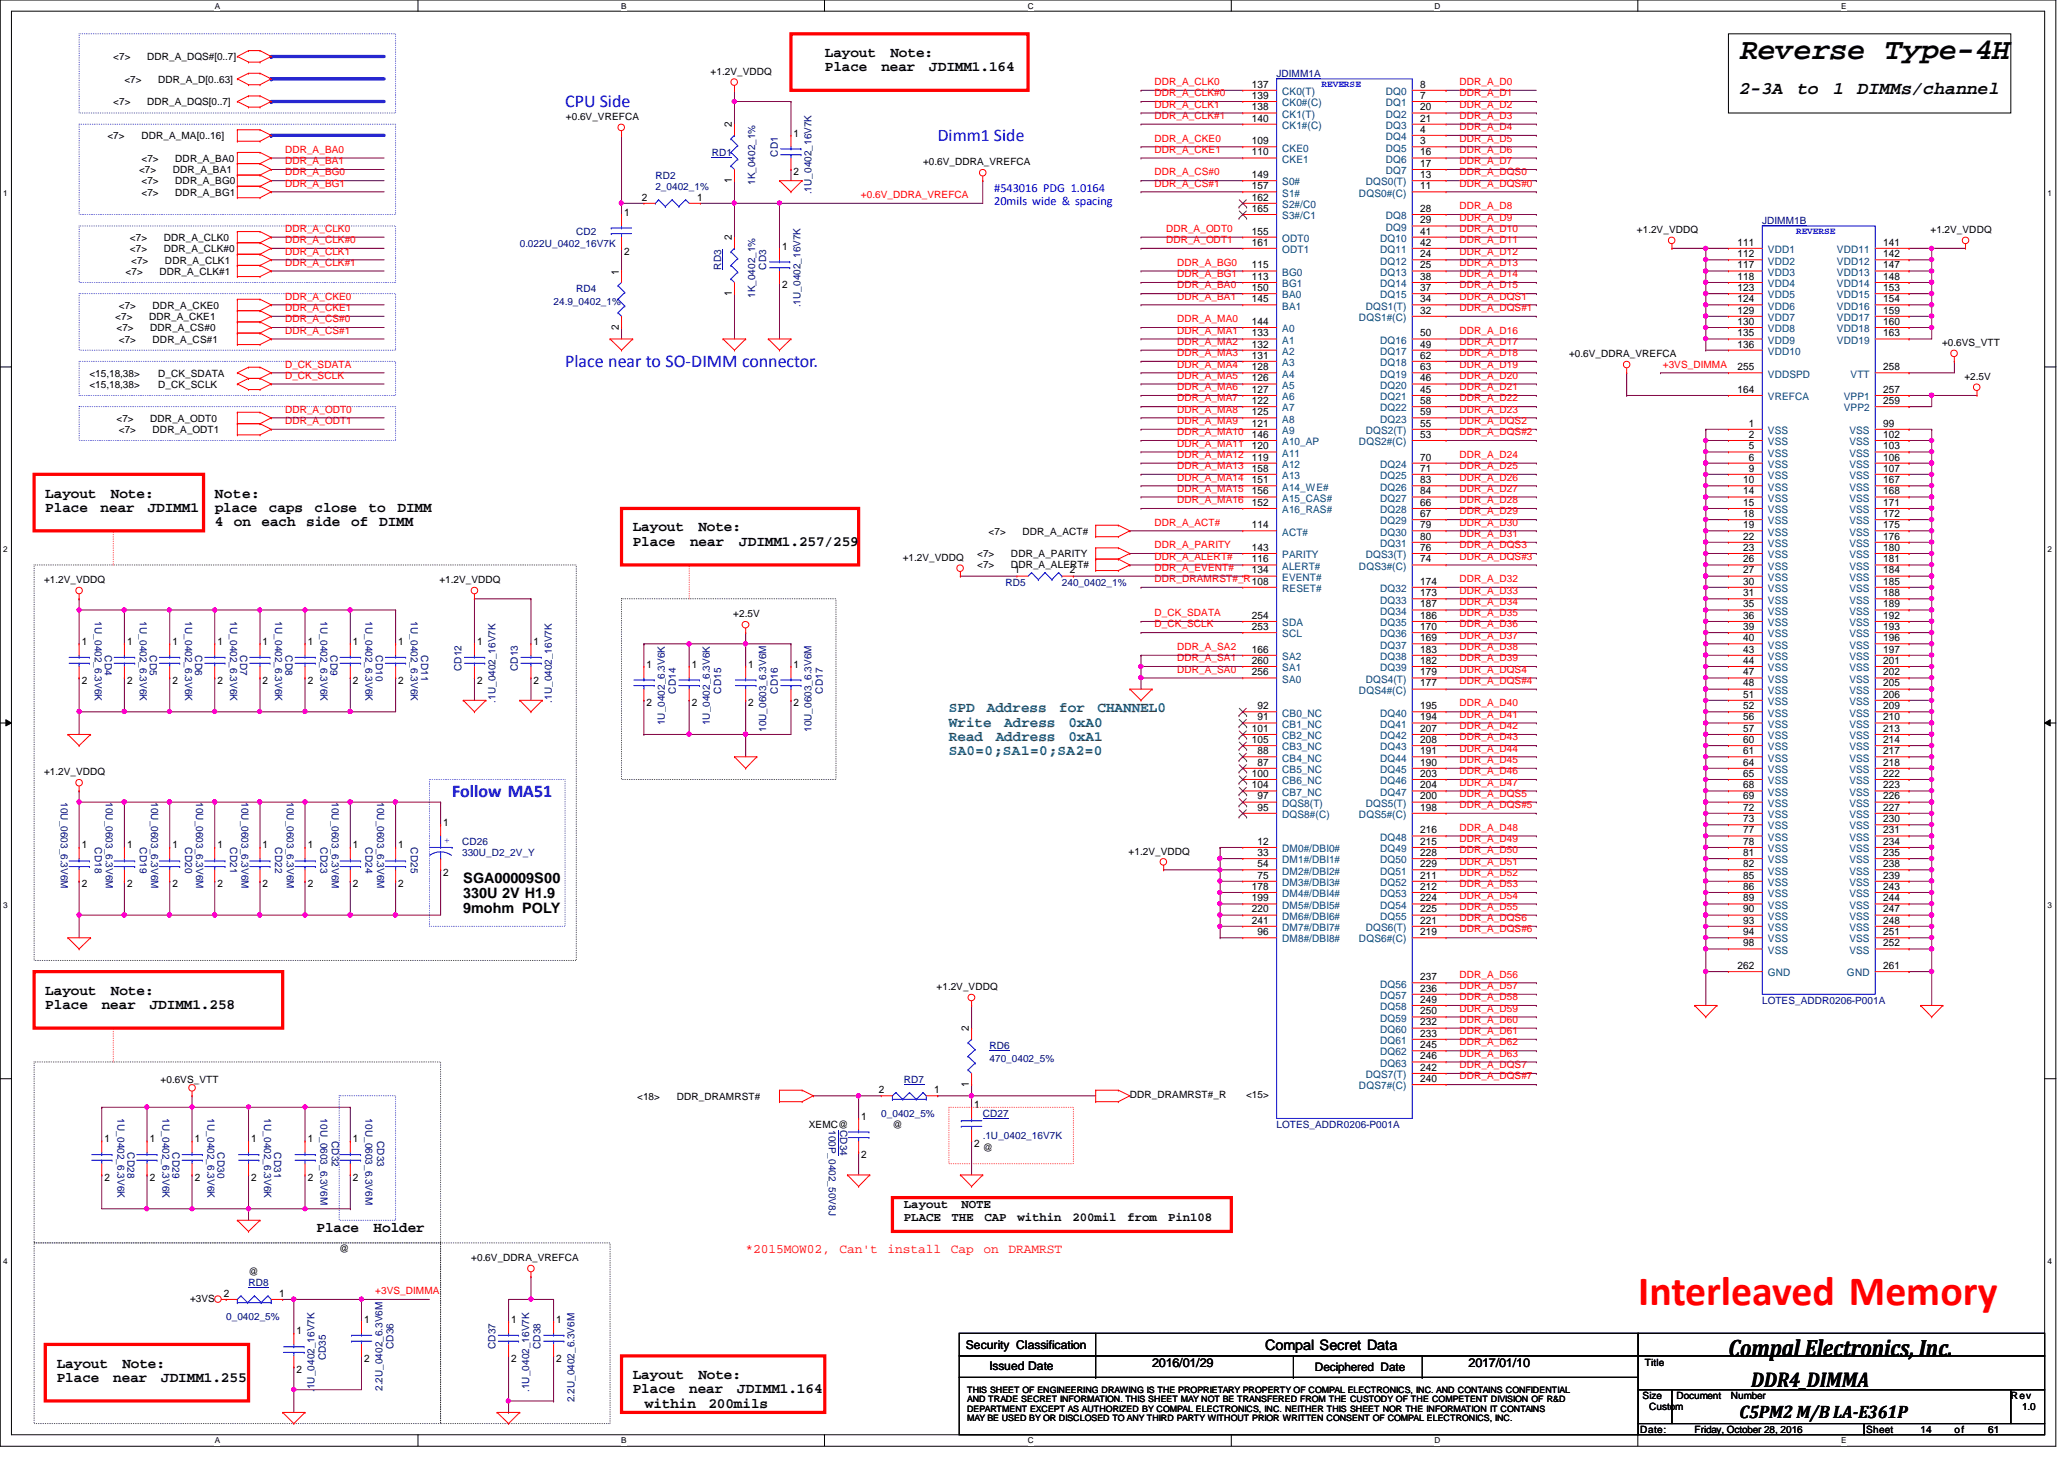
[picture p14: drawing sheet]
<svg xmlns="http://www.w3.org/2000/svg" width="297mm" height="210mm" viewBox="0 0 297 210" stroke-linecap="round" stroke-linejoin="round" font-family="sans-serif">
<defs><g id="words">
<text font-size="6" fill="#f00" x="235.8" y="187.7">Interleaved Memory</text>
<text font-size="4.3" x="250.4" y="8.5">Reverse Type-4H</text>
<text font-size="3.4" x="248.7" y="195">Compal Electronics, Inc.</text>
<text font-size="3" x="252" y="199.6">DDR4_DIMMA</text>
<g font-size="2.6" fill="#00f">
<text x="81.3" y="15.5">CPU Side</text>
<text x="81.3" y="52.8">Place near to SO-DIMM connector.</text>
<text x="65.1" y="114.6">Follow MA51</text>
</g>
<g font-size="2.6">
<text x="250.4" y="13.5">2-3A</text>
<text x="258.6" y="13.5">to</text>
<text x="263.8" y="13.5">1</text>
<text x="267.4" y="13.5">DIMMs/channel</text>
<text x="250.4" y="204">C5PM2 M/B LA-E361P</text>
</g>
<text font-size="2.5" fill="#00f" x="135" y="20.3">Dimm1 Side</text>
<g font-size="2.1">
<text x="118.7" y="8.2">Layout</text>
<text x="118.7" y="10.2">Place</text>
<text x="126.8" y="10.2">near</text>
<text x="128.1" y="8.2">Note:</text>
<text x="133.7" y="10.2">JDIMM1.164</text>
<text x="6.5" y="71.6">Layout</text>
<text x="16" y="71.6">Note:</text>
<text x="30.9" y="71.6">Note:</text>
<text x="6.5" y="73.7">Place</text>
<text x="14.5" y="73.7">near</text>
<text x="21.3" y="73.7">JDIMM1</text>
<text x="30.9" y="73.7">place</text>
<text x="30.9" y="75.7">4</text>
<text x="33.7" y="75.7">on</text>
<text x="37.6" y="75.7">each</text>
<text x="38.7" y="73.7">caps</text>
<text x="44.1" y="75.7">side</text>
<text x="45.3" y="73.7">close</text>
<text x="50.6" y="75.7">of</text>
<text x="53.1" y="73.7">to</text>
<text x="54.6" y="75.7">DIMM</text>
<text x="57.2" y="73.7">DIMM</text>
<text x="91.1" y="76.5">Layout</text>
<text x="100.5" y="76.5">Note:</text>
<text x="91.1" y="78.5">Place</text>
<text x="99.3" y="78.5">near</text>
<text x="106.4" y="78.5">JDIMM1.257/259</text>
<text x="66.7" y="127">SGA00009S00</text>
<text x="66.7" y="129.2">330U 2V H1.9</text>
<text x="66.7" y="131.4">9mohm POLY</text>
<text x="6.5" y="143.1">Layout</text>
<text x="16" y="143.1">Note:</text>
<text x="6.5" y="145.2">Place</text>
<text x="14.6" y="145.2">near</text>
<text x="21.6" y="145.2">JDIMM1.258</text>
<text x="45.5" y="177.2">Place</text>
<text x="53.8" y="177.2">Holder</text>
<text x="8.2" y="196.8">Layout</text>
<text x="17.6" y="196.8">Note:</text>
<text x="182.1" y="194.2">Compal Secret Data</text>
<text x="8.2" y="198.8">Place</text>
<text x="16.3" y="198.8">near</text>
<text x="23.2" y="198.8">JDIMM1.255</text>
<text x="91.1" y="198.4">Layout</text>
<text x="91.1" y="200.4">Place</text>
<text x="92.8" y="202.5">within</text>
<text x="99.2" y="200.4">near</text>
<text x="100.5" y="198.4">Note:</text>
<text x="101.9" y="202.5">200mils</text>
<text x="106.1" y="200.4">JDIMM1.164</text>
</g>
<g font-size="2.1" fill="#008040">
<text x="136.6" y="102.4">SPD</text>
<text x="136.6" y="104.5">Write</text>
<text x="136.6" y="106.6">Read</text>
<text x="142" y="102.4">Address</text>
<text x="143.3" y="106.6">Address</text>
<text x="144.5" y="104.5">Adress</text>
<text x="152.5" y="102.4">for</text>
<text x="153.8" y="106.6">0xA1</text>
<text x="153.8" y="104.5">0xA0</text>
<text x="158" y="102.4">CHANNEL0</text>
<text x="136.6" y="108.7">SA0=0;SA1=0;SA2=0</text>
</g>
<g font-size="1.9" fill="#f00">
<text x="107.3" y="180.3">*2015MOW02,</text>
<text x="120.8" y="180.3">Can't</text>
<text x="127.7" y="180.3">install</text>
<text x="136.8" y="180.3">Cap</text>
<text x="141.5" y="180.3">on</text>
<text x="145.1" y="180.3">DRAMRST</text>
</g>
<g font-size="1.8" fill="#00f">
<text x="143.1" y="27.7">#543016 PDG 1.0164</text>
<text x="143.1" y="29.5">20mils wide &amp; spacing</text>
</g>
<g font-size="1.8">
<text x="130.1" y="173.8">Layout</text>
<text x="138.4" y="173.8">NOTE</text>
<text x="130.1" y="175.6">PLACE</text>
<text x="137" y="175.6">THE</text>
<text x="141.7" y="175.6">CAP</text>
<text x="146.4" y="175.6">within</text>
<text x="154.4" y="175.6">200mil</text>
<text x="162.3" y="175.6">from</text>
<text x="168.1" y="175.6">Pin108</text>
<text x="165.8" y="196.7">2016/01/29</text>
<text x="211.4" y="196.7">2017/01/10</text>
</g>
<g font-size="1.7">
<text x="139" y="194.1">Security Classification</text>
<text x="142.4" y="197.1">Issued Date</text>
<text x="189.2" y="197.2">Deciphered Date</text>
</g>
<g font-size="1.5">
<text x="180.2" y="14.2">139</text>
<text x="180.2" y="12.6">137</text>
<text x="180.2" y="17.5">140</text>
<text x="180.2" y="15.9">138</text>
<text x="204.4" y="12.6">8</text>
<text x="204.4" y="14.2">7</text>
<text x="204.4" y="15.9">20</text>
<text x="204.4" y="17.5">21</text>
<text x="105.3" y="18.3" transform="rotate(-90 105.3 18.3)">2</text>
<text x="114.2" y="19.6">1</text>
<text x="180.2" y="20.7">109</text>
<text x="180.2" y="22.4">110</text>
<text x="204.4" y="19.1">4</text>
<text x="204.4" y="20.7">3</text>
<text x="204.4" y="22.4">16</text>
<text x="92.4" y="28.9">2</text>
<text x="100.3" y="28.9">1</text>
<text x="105.3" y="26.3" transform="rotate(-90 105.3 26.3)">1</text>
<text x="114.2" y="25.2">2</text>
<text x="180.2" y="25.6">149</text>
<text x="180.2" y="27.2">157</text>
<text x="180.2" y="28.9">162</text>
<text x="204.4" y="24">17</text>
<text x="204.4" y="27.2">11</text>
<text x="204.4" y="25.6">13</text>
<text x="89.8" y="31">1</text>
<text x="105.3" y="34.6" transform="rotate(-90 105.3 34.6)">2</text>
<text x="112.6" y="35.9">1</text>
<text x="180.2" y="33.7">155</text>
<text x="180.2" y="35.3">161</text>
<text x="180.2" y="30.5">165</text>
<text x="204.4" y="30.5">28</text>
<text x="204.4" y="32.1">29</text>
<text x="204.4" y="33.7">41</text>
<text x="204.4" y="35.3">42</text>
<text x="250.1" y="35.3">111</text>
<text x="271" y="35.3">141</text>
<text x="89.1" y="39.5" transform="rotate(-90 89.1 39.5)">1</text>
<text x="89.8" y="36.6">2</text>
<text x="112.6" y="41.5">2</text>
<text x="180.2" y="41.9">150</text>
<text x="180.2" y="38.6">115</text>
<text x="180.2" y="40.3">113</text>
<text x="204.4" y="37">24</text>
<text x="204.4" y="38.6">25</text>
<text x="204.4" y="40.3">38</text>
<text x="204.4" y="41.9">37</text>
<text x="250.1" y="37">112</text>
<text x="250.1" y="38.6">117</text>
<text x="250.1" y="40.3">118</text>
<text x="250.1" y="41.9">123</text>
<text x="271" y="37">142</text>
<text x="271" y="38.6">147</text>
<text x="271" y="40.3">148</text>
<text x="271" y="41.9">153</text>
<text x="89.1" y="47.5" transform="rotate(-90 89.1 47.5)">2</text>
<text x="105.3" y="42.6" transform="rotate(-90 105.3 42.6)">1</text>
<text x="180.2" y="43.5">145</text>
<text x="180.2" y="46.7">144</text>
<text x="204.4" y="45.1">32</text>
<text x="204.4" y="43.5">34</text>
<text x="250.1" y="43.5">124</text>
<text x="250.1" y="45.1">129</text>
<text x="250.1" y="46.7">130</text>
<text x="271" y="43.5">154</text>
<text x="271" y="45.1">159</text>
<text x="271" y="46.7">160</text>
<text x="180.2" y="48.4">133</text>
<text x="180.2" y="50">132</text>
<text x="180.2" y="51.6">131</text>
<text x="180.2" y="53.3">128</text>
<text x="204.4" y="48.4">50</text>
<text x="204.4" y="50">49</text>
<text x="204.4" y="51.6">62</text>
<text x="204.4" y="53.3">63</text>
<text x="250.1" y="48.4">135</text>
<text x="250.1" y="50">136</text>
<text x="250.1" y="53.3">255</text>
<text x="271" y="48.4">163</text>
<text x="271" y="53.3">258</text>
<text x="180.2" y="54.9">126</text>
<text x="180.2" y="56.5">127</text>
<text x="180.2" y="58.1">122</text>
<text x="180.2" y="59.7">125</text>
<text x="204.4" y="54.9">46</text>
<text x="204.4" y="56.5">45</text>
<text x="204.4" y="58.1">58</text>
<text x="204.4" y="59.7">59</text>
<text x="250.1" y="56.5">164</text>
<text x="271" y="56.5">257</text>
<text x="271" y="58.1">259</text>
<text x="180.2" y="63">146</text>
<text x="180.2" y="64.6">120</text>
<text x="180.2" y="61.4">121</text>
<text x="204.4" y="63">53</text>
<text x="204.4" y="61.4">55</text>
<text x="251.7" y="61.4">1</text>
<text x="251.7" y="63">2</text>
<text x="251.7" y="64.6">5</text>
<text x="271" y="61.4">99</text>
<text x="271" y="63">102</text>
<text x="271" y="64.6">103</text>
<text x="180.2" y="66.3">119</text>
<text x="180.2" y="67.9">158</text>
<text x="180.2" y="69.5">151</text>
<text x="180.2" y="71.1">156</text>
<text x="204.4" y="66.3">70</text>
<text x="204.4" y="67.9">71</text>
<text x="204.4" y="69.5">83</text>
<text x="204.4" y="71.1">84</text>
<text x="250.9" y="69.5">10</text>
<text x="250.9" y="71.1">14</text>
<text x="251.7" y="66.3">6</text>
<text x="251.7" y="67.9">9</text>
<text x="271" y="66.3">106</text>
<text x="271" y="67.9">107</text>
<text x="271" y="69.5">167</text>
<text x="271" y="71.1">168</text>
<text x="180.2" y="76">114</text>
<text x="180.2" y="72.8">152</text>
<text x="204.4" y="72.8">66</text>
<text x="204.4" y="74.4">67</text>
<text x="204.4" y="76">79</text>
<text x="204.4" y="77.6">80</text>
<text x="250.9" y="72.8">15</text>
<text x="250.9" y="74.4">18</text>
<text x="250.9" y="76">19</text>
<text x="250.9" y="77.6">22</text>
<text x="271" y="72.8">171</text>
<text x="271" y="74.4">172</text>
<text x="271" y="76">175</text>
<text x="271" y="77.6">176</text>
<text x="146" y="82.5">1</text>
<text x="154" y="82.5">2</text>
<text x="180.2" y="80.9">116</text>
<text x="180.2" y="79.2">143</text>
<text x="180.2" y="82.5">134</text>
<text x="204.4" y="80.9">74</text>
<text x="204.4" y="79.2">76</text>
<text x="250.9" y="79.2">23</text>
<text x="250.9" y="80.9">26</text>
<text x="250.9" y="82.5">27</text>
<text x="271" y="79.2">180</text>
<text x="271" y="80.9">181</text>
<text x="271" y="82.5">184</text>
<text x="180.2" y="84.1">108</text>
<text x="180.2" y="89">254</text>
<text x="204.4" y="84.1">174</text>
<text x="204.4" y="85.8">173</text>
<text x="204.4" y="87.4">187</text>
<text x="204.4" y="89">186</text>
<text x="250.9" y="84.1">30</text>
<text x="250.9" y="85.8">31</text>
<text x="250.9" y="87.4">35</text>
<text x="250.9" y="89">36</text>
<text x="271" y="84.1">185</text>
<text x="271" y="85.8">188</text>
<text x="271" y="87.4">189</text>
<text x="271" y="89">192</text>
<text x="11.8" y="92.8">1</text>
<text x="18.3" y="92.8">1</text>
<text x="24.8" y="92.8">1</text>
<text x="31.3" y="92.8">1</text>
<text x="37.8" y="92.8">1</text>
<text x="44.3" y="92.8">1</text>
<text x="50.8" y="92.8">1</text>
<text x="57.3" y="92.8">1</text>
<text x="68.7" y="92.8">1</text>
<text x="76.8" y="92.8">1</text>
<text x="180.2" y="90.6">253</text>
<text x="180.2" y="95.5">260</text>
<text x="180.2" y="93.9">166</text>
<text x="204.4" y="90.6">170</text>
<text x="204.4" y="92.2">169</text>
<text x="204.4" y="93.9">183</text>
<text x="204.4" y="95.5">182</text>
<text x="250.9" y="90.6">39</text>
<text x="250.9" y="92.2">40</text>
<text x="250.9" y="93.9">43</text>
<text x="250.9" y="95.5">44</text>
<text x="271" y="90.6">193</text>
<text x="271" y="92.2">196</text>
<text x="271" y="93.9">197</text>
<text x="271" y="95.5">201</text>
<text x="11.8" y="98.4">2</text>
<text x="18.3" y="98.4">2</text>
<text x="24.8" y="98.4">2</text>
<text x="31.3" y="98.4">2</text>
<text x="37.8" y="98.4">2</text>
<text x="44.3" y="98.4">2</text>
<text x="50.8" y="98.4">2</text>
<text x="57.3" y="98.4">2</text>
<text x="68.7" y="98.4">2</text>
<text x="76.8" y="98.4">2</text>
<text x="93" y="96.1">1</text>
<text x="93" y="101.6">2</text>
<text x="99.6" y="96.1">1</text>
<text x="99.6" y="101.6">2</text>
<text x="107.7" y="96.1">1</text>
<text x="107.7" y="101.6">2</text>
<text x="114.2" y="96.1">1</text>
<text x="114.2" y="101.6">2</text>
<text x="180.2" y="97.2">256</text>
<text x="204.4" y="98.8">177</text>
<text x="204.4" y="97.2">179</text>
<text x="250.9" y="97.2">47</text>
<text x="250.9" y="98.8">48</text>
<text x="250.9" y="100.4">51</text>
<text x="271" y="97.2">202</text>
<text x="271" y="98.8">205</text>
<text x="271" y="100.4">206</text>
<text x="180.2" y="105.3">101</text>
<text x="180.2" y="106.9">105</text>
<text x="181" y="102">92</text>
<text x="181" y="103.6">91</text>
<text x="204.4" y="102">195</text>
<text x="204.4" y="103.6">194</text>
<text x="204.4" y="105.3">207</text>
<text x="204.4" y="106.9">208</text>
<text x="250.9" y="102">52</text>
<text x="250.9" y="103.6">56</text>
<text x="250.9" y="105.3">57</text>
<text x="250.9" y="106.9">60</text>
<text x="271" y="102">209</text>
<text x="271" y="103.6">210</text>
<text x="271" y="105.3">213</text>
<text x="271" y="106.9">214</text>
<text x="180.2" y="111.8">100</text>
<text x="180.2" y="113.4">104</text>
<text x="181" y="108.5">88</text>
<text x="181" y="110.2">87</text>
<text x="204.4" y="108.5">191</text>
<text x="204.4" y="110.2">190</text>
<text x="204.4" y="111.8">203</text>
<text x="204.4" y="113.4">204</text>
<text x="250.9" y="108.5">61</text>
<text x="250.9" y="110.2">64</text>
<text x="250.9" y="111.8">65</text>
<text x="250.9" y="113.4">68</text>
<text x="271" y="108.5">217</text>
<text x="271" y="110.2">218</text>
<text x="271" y="111.8">222</text>
<text x="271" y="113.4">223</text>
<text x="63.8" y="118.8">1</text>
<text x="181" y="116.6">95</text>
<text x="181" y="115">97</text>
<text x="204.4" y="119.9">216</text>
<text x="204.4" y="116.6">198</text>
<text x="204.4" y="115">200</text>
<text x="250.9" y="115">69</text>
<text x="250.9" y="116.6">72</text>
<text x="250.9" y="118.3">73</text>
<text x="250.9" y="119.9">77</text>
<text x="271" y="115">226</text>
<text x="271" y="116.6">227</text>
<text x="271" y="118.3">230</text>
<text x="271" y="119.9">231</text>
<text x="11.8" y="122">1</text>
<text x="18.3" y="122">1</text>
<text x="24.8" y="122">1</text>
<text x="31.3" y="122">1</text>
<text x="37.8" y="122">1</text>
<text x="44.3" y="122">1</text>
<text x="50.8" y="122">1</text>
<text x="57.3" y="122">1</text>
<text x="181" y="121.5">12</text>
<text x="181" y="123.1">33</text>
<text x="181" y="124.8">54</text>
<text x="204.4" y="121.5">215</text>
<text x="204.4" y="123.1">228</text>
<text x="204.4" y="124.8">229</text>
<text x="250.9" y="121.5">78</text>
<text x="250.9" y="123.1">81</text>
<text x="250.9" y="124.8">82</text>
<text x="271" y="121.5">234</text>
<text x="271" y="123.1">235</text>
<text x="271" y="124.8">238</text>
<text x="11.8" y="127.6">2</text>
<text x="18.3" y="127.6">2</text>
<text x="24.8" y="127.6">2</text>
<text x="31.3" y="127.6">2</text>
<text x="37.8" y="127.6">2</text>
<text x="44.3" y="127.6">2</text>
<text x="50.8" y="127.6">2</text>
<text x="57.3" y="127.6">2</text>
<text x="63.8" y="126">2</text>
<text x="180.2" y="128">178</text>
<text x="180.2" y="129.7">199</text>
<text x="180.2" y="131.3">220</text>
<text x="181" y="126.4">75</text>
<text x="204.4" y="126.4">211</text>
<text x="204.4" y="128">212</text>
<text x="204.4" y="129.7">224</text>
<text x="204.4" y="131.3">225</text>
<text x="250.9" y="126.4">85</text>
<text x="250.9" y="128">86</text>
<text x="250.9" y="129.7">89</text>
<text x="250.9" y="131.3">90</text>
<text x="271" y="126.4">239</text>
<text x="271" y="128">243</text>
<text x="271" y="129.7">244</text>
<text x="271" y="131.3">247</text>
<text x="180.2" y="132.9">241</text>
<text x="181" y="134.5">96</text>
<text x="204.4" y="134.5">219</text>
<text x="204.4" y="132.9">221</text>
<text x="250.9" y="132.9">93</text>
<text x="250.9" y="134.5">94</text>
<text x="250.9" y="136.1">98</text>
<text x="271" y="132.9">248</text>
<text x="271" y="134.5">251</text>
<text x="271" y="136.1">252</text>
<text x="204.4" y="141">237</text>
<text x="204.4" y="142.7">236</text>
<text x="250.1" y="139.4">262</text>
<text x="271" y="139.4">261</text>
<text x="139.4" y="148.4" transform="rotate(-90 139.4 148.4)">2</text>
<text x="204.4" y="144.3">249</text>
<text x="204.4" y="145.9">250</text>
<text x="204.4" y="147.5">232</text>
<text x="204.4" y="149.1">233</text>
<text x="204.4" y="150.8">245</text>
<text x="204.4" y="152.4">246</text>
<text x="204.4" y="155.7">240</text>
<text x="204.4" y="154.1">242</text>
<text x="123.9" y="161.1">1</text>
<text x="126.5" y="157.3">2</text>
<text x="134.4" y="157.3">1</text>
<text x="139.4" y="156.4" transform="rotate(-90 139.4 156.4)">1</text>
<text x="140.2" y="159.4">1</text>
<text x="15" y="164.3">1</text>
<text x="21.5" y="164.3">1</text>
<text x="28" y="164.3">1</text>
<text x="36.1" y="164.3">1</text>
<text x="44.3" y="164.3">1</text>
<text x="50.8" y="164.3">1</text>
<text x="123.9" y="166.7">2</text>
<text x="140.2" y="165.1">2</text>
<text x="15" y="169.9">2</text>
<text x="21.5" y="169.9">2</text>
<text x="28" y="169.9">2</text>
<text x="36.1" y="169.9">2</text>
<text x="44.3" y="169.9">2</text>
<text x="50.8" y="169.9">2</text>
<text x="32.2" y="186.6">2</text>
<text x="40.2" y="186.6">1</text>
<text x="42.7" y="191.9">1</text>
<text x="52.4" y="190.3">1</text>
<text x="73.6" y="190.3">1</text>
<text x="80" y="190.3">1</text>
<text x="42.7" y="197.6">2</text>
<text x="52.4" y="195.9">2</text>
<text x="73.6" y="195.9">2</text>
<text x="80" y="195.9">2</text>
</g>
<g font-size="1.5" fill="#004080">
<text x="184.5" y="15.3">CK0#(C)</text>
<text x="184.5" y="13.7">CK0(T)</text>
<text x="184.5" y="16.9">CK1(T)</text>
<text x="199.4" y="13.7">DQ0</text>
<text x="199.4" y="15.3">DQ1</text>
<text x="199.4" y="16.9">DQ2</text>
<text x="184.5" y="18.5">CK1#(C)</text>
<text x="184.5" y="21.8">CKE0</text>
<text x="184.5" y="23.4">CKE1</text>
<text x="199.4" y="18.5">DQ3</text>
<text x="199.4" y="20.2">DQ4</text>
<text x="199.4" y="21.8">DQ5</text>
<text x="199.4" y="23.4">DQ6</text>
<text x="184.5" y="26.7">S0#</text>
<text x="184.5" y="28.3">S1#</text>
<text x="184.5" y="29.9">S2#/C0</text>
<text x="195.6" y="28.3">DQS0#(C)</text>
<text x="196.6" y="26.7">DQS0(T)</text>
<text x="199.4" y="25.1">DQ7</text>
<text x="184.5" y="34.8">ODT0</text>
<text x="184.5" y="31.5">S3#/C1</text>
<text x="198.6" y="34.8">DQ10</text>
<text x="199.4" y="31.5">DQ8</text>
<text x="199.4" y="33.2">DQ9</text>
<text x="184.5" y="39.7">BG0</text>
<text x="184.5" y="41.3">BG1</text>
<text x="184.5" y="36.4">ODT1</text>
<text x="198.6" y="36.4">DQ11</text>
<text x="198.6" y="38.1">DQ12</text>
<text x="198.6" y="39.7">DQ13</text>
<text x="198.6" y="41.3">DQ14</text>
<text x="254.4" y="36.4">VDD1</text>
<text x="254.4" y="38.1">VDD2</text>
<text x="254.4" y="39.7">VDD3</text>
<text x="254.4" y="41.3">VDD4</text>
<text x="264.4" y="36.4">VDD11</text>
<text x="264.4" y="38.1">VDD12</text>
<text x="264.4" y="39.7">VDD13</text>
<text x="264.4" y="41.3">VDD14</text>
<text x="184.5" y="42.9">BA0</text>
<text x="184.5" y="44.5">BA1</text>
<text x="184.5" y="47.8">A0</text>
<text x="195.6" y="46.2">DQS1#(C)</text>
<text x="196.6" y="44.5">DQS1(T)</text>
<text x="198.6" y="42.9">DQ15</text>
<text x="254.4" y="42.9">VDD5</text>
<text x="254.4" y="44.5">VDD6</text>
<text x="254.4" y="46.2">VDD7</text>
<text x="254.4" y="47.8">VDD8</text>
<text x="264.4" y="42.9">VDD15</text>
<text x="264.4" y="44.5">VDD16</text>
<text x="264.4" y="46.2">VDD17</text>
<text x="264.4" y="47.8">VDD18</text>
<text x="184.5" y="49.4">A1</text>
<text x="184.5" y="51.1">A2</text>
<text x="184.5" y="52.7">A3</text>
<text x="198.6" y="49.4">DQ16</text>
<text x="198.6" y="51.1">DQ17</text>
<text x="198.6" y="52.7">DQ18</text>
<text x="254.4" y="49.4">VDD9</text>
<text x="254.4" y="51.1">VDD10</text>
<text x="264.4" y="49.4">VDD19</text>
<text x="184.5" y="54.3">A4</text>
<text x="184.5" y="55.9">A5</text>
<text x="184.5" y="57.6">A6</text>
<text x="184.5" y="59.2">A7</text>
<text x="198.6" y="54.3">DQ19</text>
<text x="198.6" y="55.9">DQ20</text>
<text x="198.6" y="57.6">DQ21</text>
<text x="198.6" y="59.2">DQ22</text>
<text x="254.4" y="54.3">VDDSPD</text>
<text x="254.4" y="57.6">VREFCA</text>
<text x="265.3" y="57.6">VPP1</text>
<text x="265.3" y="59.2">VPP2</text>
<text x="266.3" y="54.3">VTT</text>
<text x="184.5" y="64.1">A10_AP</text>
<text x="184.5" y="65.7">A11</text>
<text x="184.5" y="60.8">A8</text>
<text x="184.5" y="62.4">A9</text>
<text x="195.6" y="64.1">DQS2#(C)</text>
<text x="196.6" y="62.4">DQS2(T)</text>
<text x="198.6" y="60.8">DQ23</text>
<text x="254.4" y="62.4">VSS</text>
<text x="254.4" y="64.1">VSS</text>
<text x="254.4" y="65.7">VSS</text>
<text x="266.1" y="62.4">VSS</text>
<text x="266.1" y="64.1">VSS</text>
<text x="266.1" y="65.7">VSS</text>
<text x="184.5" y="67.3">A12</text>
<text x="184.5" y="68.9">A13</text>
<text x="184.5" y="70.6">A14_WE#</text>
<text x="198.6" y="67.3">DQ24</text>
<text x="198.6" y="68.9">DQ25</text>
<text x="198.6" y="70.6">DQ26</text>
<text x="254.4" y="67.3">VSS</text>
<text x="254.4" y="68.9">VSS</text>
<text x="254.4" y="70.6">VSS</text>
<text x="266.1" y="67.3">VSS</text>
<text x="266.1" y="68.9">VSS</text>
<text x="266.1" y="70.6">VSS</text>
<text x="184.5" y="77">ACT#</text>
<text x="184.5" y="72.2">A15_CAS#</text>
<text x="184.5" y="73.8">A16_RAS#</text>
<text x="198.6" y="72.2">DQ27</text>
<text x="198.6" y="73.8">DQ28</text>
<text x="198.6" y="75.4">DQ29</text>
<text x="198.6" y="77">DQ30</text>
<text x="254.4" y="72.2">VSS</text>
<text x="254.4" y="73.8">VSS</text>
<text x="254.4" y="75.4">VSS</text>
<text x="254.4" y="77">VSS</text>
<text x="266.1" y="72.2">VSS</text>
<text x="266.1" y="73.8">VSS</text>
<text x="266.1" y="75.4">VSS</text>
<text x="266.1" y="77">VSS</text>
<text x="184.5" y="82">ALERT#</text>
<text x="184.5" y="80.3">PARITY</text>
<text x="184.5" y="83.6">EVENT#</text>
<text x="195.6" y="82">DQS3#(C)</text>
<text x="196.6" y="80.3">DQS3(T)</text>
<text x="198.6" y="78.7">DQ31</text>
<text x="254.4" y="78.7">VSS</text>
<text x="254.4" y="80.3">VSS</text>
<text x="254.4" y="82">VSS</text>
<text x="254.4" y="83.6">VSS</text>
<text x="266.1" y="78.7">VSS</text>
<text x="266.1" y="80.3">VSS</text>
<text x="266.1" y="82">VSS</text>
<text x="266.1" y="83.6">VSS</text>
<text x="184.5" y="85.2">RESET#</text>
<text x="198.6" y="85.2">DQ32</text>
<text x="198.6" y="86.8">DQ33</text>
<text x="198.6" y="88.4">DQ34</text>
<text x="254.4" y="85.2">VSS</text>
<text x="254.4" y="86.8">VSS</text>
<text x="254.4" y="88.4">VSS</text>
<text x="266.1" y="85.2">VSS</text>
<text x="266.1" y="86.8">VSS</text>
<text x="266.1" y="88.4">VSS</text>
<text x="184.5" y="91.7">SCL</text>
<text x="184.5" y="95">SA2</text>
<text x="184.5" y="90.1">SDA</text>
<text x="198.6" y="90.1">DQ35</text>
<text x="198.6" y="91.7">DQ36</text>
<text x="198.6" y="93.3">DQ37</text>
<text x="198.6" y="95">DQ38</text>
<text x="254.4" y="90.1">VSS</text>
<text x="254.4" y="91.7">VSS</text>
<text x="254.4" y="93.3">VSS</text>
<text x="254.4" y="95">VSS</text>
<text x="266.1" y="90.1">VSS</text>
<text x="266.1" y="91.7">VSS</text>
<text x="266.1" y="93.3">VSS</text>
<text x="266.1" y="95">VSS</text>
<text x="184.5" y="98.2">SA0</text>
<text x="184.5" y="96.6">SA1</text>
<text x="195.6" y="99.8">DQS4#(C)</text>
<text x="196.6" y="98.2">DQS4(T)</text>
<text x="198.6" y="96.6">DQ39</text>
<text x="254.4" y="96.6">VSS</text>
<text x="254.4" y="98.2">VSS</text>
<text x="254.4" y="99.8">VSS</text>
<text x="254.4" y="101.4">VSS</text>
<text x="266.1" y="96.6">VSS</text>
<text x="266.1" y="98.2">VSS</text>
<text x="266.1" y="99.8">VSS</text>
<text x="266.1" y="101.4">VSS</text>
<text x="184.5" y="103.1">CB0_NC</text>
<text x="184.5" y="104.7">CB1_NC</text>
<text x="184.5" y="106.3">CB2_NC</text>
<text x="184.5" y="107.9">CB3_NC</text>
<text x="198.6" y="103.1">DQ40</text>
<text x="198.6" y="104.7">DQ41</text>
<text x="198.6" y="106.3">DQ42</text>
<text x="198.6" y="107.9">DQ43</text>
<text x="254.4" y="103.1">VSS</text>
<text x="254.4" y="104.7">VSS</text>
<text x="254.4" y="106.3">VSS</text>
<text x="254.4" y="107.9">VSS</text>
<text x="266.1" y="103.1">VSS</text>
<text x="266.1" y="104.7">VSS</text>
<text x="266.1" y="106.3">VSS</text>
<text x="266.1" y="107.9">VSS</text>
<text x="184.5" y="109.6">CB4_NC</text>
<text x="184.5" y="111.2">CB5_NC</text>
<text x="184.5" y="112.8">CB6_NC</text>
<text x="198.6" y="109.6">DQ44</text>
<text x="198.6" y="111.2">DQ45</text>
<text x="198.6" y="112.8">DQ46</text>
<text x="254.4" y="109.6">VSS</text>
<text x="254.4" y="111.2">VSS</text>
<text x="254.4" y="112.8">VSS</text>
<text x="266.1" y="109.6">VSS</text>
<text x="266.1" y="111.2">VSS</text>
<text x="266.1" y="112.8">VSS</text>
<text x="184.5" y="114.5">CB7_NC</text>
<text x="184.5" y="117.7">DQS8#(C)</text>
<text x="184.5" y="116.1">DQS8(T)</text>
<text x="195.6" y="117.7">DQS5#(C)</text>
<text x="196.6" y="116.1">DQS5(T)</text>
<text x="198.6" y="114.5">DQ47</text>
<text x="254.4" y="114.5">VSS</text>
<text x="254.4" y="116.1">VSS</text>
<text x="254.4" y="117.7">VSS</text>
<text x="254.4" y="119.3">VSS</text>
<text x="266.1" y="114.5">VSS</text>
<text x="266.1" y="116.1">VSS</text>
<text x="266.1" y="117.7">VSS</text>
<text x="266.1" y="119.3">VSS</text>
<text x="184.5" y="122.6">DM0#/DBI0#</text>
<text x="184.5" y="124.2">DM1#/DBI1#</text>
<text x="184.5" y="125.8">DM2#/DBI2#</text>
<text x="198.6" y="120.9">DQ48</text>
<text x="198.6" y="122.6">DQ49</text>
<text x="198.6" y="124.2">DQ50</text>
<text x="198.6" y="125.8">DQ51</text>
<text x="254.4" y="120.9">VSS</text>
<text x="254.4" y="122.6">VSS</text>
<text x="254.4" y="124.2">VSS</text>
<text x="254.4" y="125.8">VSS</text>
<text x="266.1" y="120.9">VSS</text>
<text x="266.1" y="122.6">VSS</text>
<text x="266.1" y="124.2">VSS</text>
<text x="266.1" y="125.8">VSS</text>
<text x="184.5" y="127.5">DM3#/DBI3#</text>
<text x="184.5" y="129.1">DM4#/DBI4#</text>
<text x="184.5" y="130.7">DM5#/DBI5#</text>
<text x="198.6" y="127.5">DQ52</text>
<text x="198.6" y="129.1">DQ53</text>
<text x="198.6" y="130.7">DQ54</text>
<text x="254.4" y="127.5">VSS</text>
<text x="254.4" y="129.1">VSS</text>
<text x="254.4" y="130.7">VSS</text>
<text x="266.1" y="127.5">VSS</text>
<text x="266.1" y="129.1">VSS</text>
<text x="266.1" y="130.7">VSS</text>
<text x="184.5" y="132.3">DM6#/DBI6#</text>
<text x="184.5" y="133.9">DM7#/DBI7#</text>
<text x="184.5" y="135.6">DM8#/DBI8#</text>
<text x="195.6" y="135.6">DQS6#(C)</text>
<text x="196.6" y="133.9">DQS6(T)</text>
<text x="198.6" y="132.3">DQ55</text>
<text x="254.4" y="132.3">VSS</text>
<text x="254.4" y="133.9">VSS</text>
<text x="254.4" y="135.6">VSS</text>
<text x="254.4" y="137.2">VSS</text>
<text x="266.1" y="132.3">VSS</text>
<text x="266.1" y="133.9">VSS</text>
<text x="266.1" y="135.6">VSS</text>
<text x="266.1" y="137.2">VSS</text>
<text x="198.6" y="142.1">DQ56</text>
<text x="198.6" y="143.7">DQ57</text>
<text x="254.4" y="140.5">GND</text>
<text x="265.8" y="140.5">GND</text>
<text x="198.6" y="145.3">DQ58</text>
<text x="198.6" y="147">DQ59</text>
<text x="198.6" y="148.6">DQ60</text>
<text x="196.6" y="155.1">DQS7(T)</text>
<text x="198.6" y="150.2">DQ61</text>
<text x="198.6" y="151.8">DQ62</text>
<text x="198.6" y="153.5">DQ63</text>
<text x="195.6" y="156.7">DQS7#(C)</text>
</g>
<g font-size="1.4">
<text x="16.3" y="8.6">&lt;7&gt;</text>
<text x="17.9" y="11.9">&lt;7&gt;</text>
<text x="21.2" y="8.6">DDR_A_DQS#[0..7]</text>
<text x="22.8" y="11.9">DDR_A_D[0..63]</text>
<text x="102.3" y="10.8">+1.2V_VDDQ</text>
<text x="16.3" y="15.2">&lt;7&gt;</text>
<text x="21.2" y="15.2">DDR_A_DQS[0..7]</text>
<text x="81.4" y="17.3">+0.6V_VREFCA</text>
<text x="15.4" y="20">&lt;7&gt;</text>
<text x="20.4" y="23.3">&lt;7&gt;</text>
<text x="20.4" y="20">DDR_A_MA[0..16]</text>
<text x="25.2" y="23.3">DDR_A_BA0</text>
<text x="132.8" y="23.8">+0.6V_DDRA_VREFCA</text>
<text x="20" y="24.9">&lt;7&gt;</text>
<text x="20.4" y="26.5">&lt;7&gt;</text>
<text x="20.4" y="28.2">&lt;7&gt;</text>
<text x="24.9" y="24.9">DDR_A_BA1</text>
<text x="25.2" y="26.5">DDR_A_BG0</text>
<text x="25.2" y="28.2">DDR_A_BG1</text>
<text x="18.7" y="34.7">&lt;7&gt;</text>
<text x="23.6" y="34.7">DDR_A_CLK0</text>
<text x="235.6" y="33.5">+1.2V_VDDQ</text>
<text x="277.8" y="33.5">+1.2V_VDDQ</text>
<text x="18.1" y="39.5">&lt;7&gt;</text>
<text x="18.7" y="36.3">&lt;7&gt;</text>
<text x="18.9" y="37.9">&lt;7&gt;</text>
<text x="22.9" y="39.5">DDR_A_CLK#1</text>
<text x="23.6" y="36.3">DDR_A_CLK#0</text>
<text x="23.7" y="37.9">DDR_A_CLK1</text>
<text x="16.6" y="46.1">&lt;7&gt;</text>
<text x="16.8" y="47.7">&lt;7&gt;</text>
<text x="17.1" y="44.4">&lt;7&gt;</text>
<text x="21.5" y="46.1">DDR_A_CKE1</text>
<text x="21.6" y="47.7">DDR_A_CS#0</text>
<text x="22" y="44.4">DDR_A_CKE0</text>
<text x="17.1" y="49.3">&lt;7&gt;</text>
<text x="22" y="49.3">DDR_A_CS#1</text>
<text x="225.8" y="51.4">+0.6V_DDRA_VREFCA</text>
<text x="279.5" y="49.8">+0.6VS_VTT</text>
<text x="12.9" y="54.2">&lt;15,18,38&gt;</text>
<text x="12.9" y="55.8">&lt;15,18,38&gt;</text>
<text x="22.8" y="54.2">D_CK_SDATA</text>
<text x="22.8" y="55.8">D_CK_SCLK</text>
<text x="282.7" y="54.7">+2.5V</text>
<text x="16.8" y="60.7">&lt;7&gt;</text>
<text x="17.1" y="62.3">&lt;7&gt;</text>
<text x="21.6" y="60.7">DDR_A_ODT0</text>
<text x="22" y="62.3">DDR_A_ODT1</text>
<text x="142.3" y="76.9">&lt;7&gt;</text>
<text x="147.1" y="76.9">DDR_A_ACT#</text>
<text x="6.3" y="83.9">+1.2V_VDDQ</text>
<text x="63.2" y="83.9">+1.2V_VDDQ</text>
<text x="129.9" y="80.7">+1.2V_VDDQ</text>
<text x="140.6" y="81.8">&lt;7&gt;</text>
<text x="140.6" y="80.2">&lt;7&gt;</text>
<text x="145.5" y="81.8">DDR_A_ALERT#</text>
<text x="145.5" y="80.2">DDR_A_PARITY</text>
<text x="105.5" y="88.8">+2.5V</text>
<text x="6.3" y="111.5">+1.2V_VDDQ</text>
<text x="162.4" y="122.9">+1.2V_VDDQ</text>
<text x="134.8" y="142.5">+1.2V_VDDQ</text>
<text x="23.1" y="155.8">+0.6VS_VTT</text>
<text x="91.7" y="158.2">&lt;18&gt;</text>
<text x="97.4" y="158.2">DDR_DRAMRST#</text>
<text x="162.6" y="158">DDR_DRAMRST#_R</text>
<text x="179.3" y="158">&lt;15&gt;</text>
<text x="116.4" y="162.3">XEMC@</text>
<text x="128.4" y="162.3">@</text>
<text x="141.4" y="165.5">@</text>
<text x="35.8" y="183.4">@</text>
<text x="48.8" y="180.2">@</text>
<text x="67.8" y="181.4">+0.6V_DDRA_VREFCA</text>
<text x="27.3" y="187.3">+3VS</text>
<text x="236.7" y="196.6">Title</text>
<text x="236.4" y="201.3">Size</text>
<text x="237.4" y="202.9">Custom</text>
<text x="241.3" y="201.3">Document</text>
<text x="249.1" y="201.3">Number</text>
<text x="289.4" y="201.3">Rev</text>
<text x="291" y="202.9">1.0</text>
<text x="236.1" y="206.2">Date:</text>
<text x="243.9" y="206.2">Friday, October 28, 2016</text>
<text x="268.6" y="206.2">Sheet</text>
<text x="276.4" y="206.2">14</text>
<text x="281.3" y="206.2">of</text>
<text x="286.1" y="206.2">61</text>
</g>
<g font-size="1.4" fill="#000080">
<text x="183.7" y="11.1">JDIMM1A</text>
<text x="102.4" y="22.5">RD1</text>
<text x="111.9" y="22.6" transform="rotate(-90 111.9 22.6)">CD1</text>
<text x="94.3" y="27.3">2_0402_1%</text>
<text x="94.3" y="25.7">RD2</text>
<text x="108.7" y="26.6" transform="rotate(-90 108.7 26.6)">1K_0402_1%</text>
<text x="116.8" y="27.9" transform="rotate(-90 116.8 27.9)">.1U_0402_16V7K</text>
<text x="74.8" y="35.5">0.022U_0402_16V7K</text>
<text x="82.9" y="33.9">CD2</text>
<text x="253.6" y="32.2">JDIMM1B</text>
<text x="82.9" y="42">RD4</text>
<text x="103.8" y="38.8" transform="rotate(-90 103.8 38.8)">RD3</text>
<text x="110.3" y="38.8" transform="rotate(-90 110.3 38.8)">CD3</text>
<text x="79.7" y="43.9">24.9_0402_1%</text>
<text x="108.7" y="42.9" transform="rotate(-90 108.7 42.9)">1K_0402_1%</text>
<text x="115.2" y="44.2" transform="rotate(-90 115.2 44.2)">.1U_0402_16V7K</text>
<text x="13.6" y="89.4" transform="rotate(90 13.6 89.4)">1U_0402_6.3V6K</text>
<text x="20.1" y="89.4" transform="rotate(90 20.1 89.4)">1U_0402_6.3V6K</text>
<text x="26.6" y="89.4" transform="rotate(90 26.6 89.4)">1U_0402_6.3V6K</text>
<text x="33.1" y="89.4" transform="rotate(90 33.1 89.4)">1U_0402_6.3V6K</text>
<text x="39.6" y="89.4" transform="rotate(90 39.6 89.4)">1U_0402_6.3V6K</text>
<text x="46.1" y="89.4" transform="rotate(90 46.1 89.4)">1U_0402_6.3V6K</text>
<text x="52.6" y="89.4" transform="rotate(90 52.6 89.4)">1U_0402_6.3V6K</text>
<text x="59.1" y="89.4" transform="rotate(90 59.1 89.4)">1U_0402_6.3V6K</text>
<text x="144.7" y="84.2">RD5</text>
<text x="152.8" y="84.2">240_0402_1%</text>
<text x="15.1" y="94.3" transform="rotate(90 15.1 94.3)">CD4</text>
<text x="21.6" y="94.3" transform="rotate(90 21.6 94.3)">CD5</text>
<text x="28.1" y="94.3" transform="rotate(90 28.1 94.3)">CD6</text>
<text x="34.6" y="94.3" transform="rotate(90 34.6 94.3)">CD7</text>
<text x="41.1" y="94.3" transform="rotate(90 41.1 94.3)">CD8</text>
<text x="47.6" y="94.3" transform="rotate(90 47.6 94.3)">CD9</text>
<text x="54.1" y="94.3" transform="rotate(90 54.1 94.3)">CD10</text>
<text x="60.6" y="94.3" transform="rotate(90 60.6 94.3)">CD11</text>
<text x="66.4" y="96.6" transform="rotate(-90 66.4 96.6)">CD12</text>
<text x="71.3" y="101.1" transform="rotate(-90 71.3 101.1)">.1U_0402_16V7K</text>
<text x="74.5" y="96.6" transform="rotate(-90 74.5 96.6)">CD13</text>
<text x="79.4" y="101.1" transform="rotate(-90 79.4 101.1)">.1U_0402_16V7K</text>
<text x="97.3" y="99.8" transform="rotate(-90 97.3 99.8)">CD14</text>
<text x="103.8" y="99.8" transform="rotate(-90 103.8 99.8)">CD15</text>
<text x="111.9" y="99.8" transform="rotate(-90 111.9 99.8)">CD16</text>
<text x="118.4" y="99.8" transform="rotate(-90 118.4 99.8)">CD17</text>
<text x="95.7" y="104.4" transform="rotate(-90 95.7 104.4)">1U_0402_6.3V6K</text>
<text x="102.1" y="104.4" transform="rotate(-90 102.1 104.4)">1U_0402_6.3V6K</text>
<text x="110.3" y="105.3" transform="rotate(-90 110.3 105.3)">10U_0603_6.3V6M</text>
<text x="116.8" y="105.3" transform="rotate(-90 116.8 105.3)">10U_0603_6.3V6M</text>
<text x="8.8" y="115.4" transform="rotate(90 8.8 115.4)">10U_0603_6.3V6M</text>
<text x="15.2" y="115.4" transform="rotate(90 15.2 115.4)">10U_0603_6.3V6M</text>
<text x="21.8" y="115.4" transform="rotate(90 21.8 115.4)">10U_0603_6.3V6M</text>
<text x="28.2" y="115.4" transform="rotate(90 28.2 115.4)">10U_0603_6.3V6M</text>
<text x="34.8" y="115.4" transform="rotate(90 34.8 115.4)">10U_0603_6.3V6M</text>
<text x="41.3" y="115.4" transform="rotate(90 41.3 115.4)">10U_0603_6.3V6M</text>
<text x="47.7" y="115.4" transform="rotate(90 47.7 115.4)">10U_0603_6.3V6M</text>
<text x="54.3" y="115.4" transform="rotate(90 54.3 115.4)">10U_0603_6.3V6M</text>
<text x="13.6" y="121.9" transform="rotate(90 13.6 121.9)">CD18</text>
<text x="20.1" y="121.9" transform="rotate(90 20.1 121.9)">CD19</text>
<text x="26.6" y="121.9" transform="rotate(90 26.6 121.9)">CD20</text>
<text x="33.1" y="121.9" transform="rotate(90 33.1 121.9)">CD21</text>
<text x="39.6" y="121.9" transform="rotate(90 39.6 121.9)">CD22</text>
<text x="46.1" y="121.9" transform="rotate(90 46.1 121.9)">CD23</text>
<text x="52.6" y="121.9" transform="rotate(90 52.6 121.9)">CD24</text>
<text x="59.1" y="121.9" transform="rotate(90 59.1 121.9)">CD25</text>
<text x="66.5" y="123.1">330U_D2_2V_Y</text>
<text x="66.5" y="121.6">CD26</text>
<text x="253.6" y="144.4">LOTES_ADDR0206-P001A</text>
<text x="130.1" y="155.8">RD7</text>
<text x="142.4" y="150.9">RD6</text>
<text x="142.4" y="152.8">470_0402_5%</text>
<text x="16.9" y="160.9" transform="rotate(90 16.9 160.9)">1U_0402_6.3V6K</text>
<text x="23.4" y="160.9" transform="rotate(90 23.4 160.9)">1U_0402_6.3V6K</text>
<text x="29.9" y="160.9" transform="rotate(90 29.9 160.9)">1U_0402_6.3V6K</text>
<text x="38" y="160.9" transform="rotate(90 38 160.9)">1U_0402_6.3V6K</text>
<text x="46.1" y="160.9" transform="rotate(90 46.1 160.9)">10U_0603_6.3V6M</text>
<text x="52.6" y="160.9" transform="rotate(90 52.6 160.9)">10U_0603_6.3V6M</text>
<text x="126.8" y="160.7">0_0402_5%</text>
<text x="141.4" y="160.7">CD27</text>
<text x="18.3" y="165.8" transform="rotate(90 18.3 165.8)">CD28</text>
<text x="24.8" y="165.8" transform="rotate(90 24.8 165.8)">CD29</text>
<text x="31.3" y="165.8" transform="rotate(90 31.3 165.8)">CD30</text>
<text x="39.5" y="165.8" transform="rotate(90 39.5 165.8)">CD31</text>
<text x="47.7" y="164.2" transform="rotate(90 47.7 164.2)">CD32</text>
<text x="54.3" y="164.2" transform="rotate(90 54.3 164.2)">CD33</text>
<text x="119.3" y="162.6" transform="rotate(90 119.3 162.6)">100P_0402_50V8J</text>
<text x="120.9" y="162.6" transform="rotate(90 120.9 162.6)">CD34</text>
<text x="141.4" y="163.9">.1U_0402_16V7K</text>
<text x="183.7" y="162.3">LOTES_ADDR0206-P001A</text>
<text x="35.8" y="185">RD8</text>
<text x="32.6" y="189.9">0_0402_5%</text>
<text x="46.9" y="195.7" transform="rotate(-90 46.9 195.7)">CD35</text>
<text x="56.6" y="194.1" transform="rotate(-90 56.6 194.1)">CD36</text>
<text x="71.3" y="194.1" transform="rotate(-90 71.3 194.1)">CD37</text>
<text x="77.8" y="194.1" transform="rotate(-90 77.8 194.1)">CD38</text>
<text x="45.3" y="200.2" transform="rotate(-90 45.3 200.2)">.1U_0402_16V7K</text>
<text x="55" y="200.1" transform="rotate(-90 55 200.1)">2.2U_0402_6.3V6M</text>
<text x="76.2" y="200.2" transform="rotate(-90 76.2 200.2)">.1U_0402_16V7K</text>
<text x="82.7" y="201.7" transform="rotate(-90 82.7 201.7)">2.2U_0402_6.3V6M</text>
</g>
<g font-size="1.4" fill="#f00">
<text x="166.2" y="12.2">DDR_A_CLK0</text>
<text x="166.2" y="13.8">DDR_A_CLK#0</text>
<text x="166.2" y="17.1">DDR_A_CLK#1</text>
<text x="166.2" y="15.5">DDR_A_CLK1</text>
<text x="210.1" y="12.2">DDR_A_D0</text>
<text x="210.1" y="13.8">DDR_A_D1</text>
<text x="210.1" y="15.5">DDR_A_D2</text>
<text x="210.1" y="17.1">DDR_A_D3</text>
<text x="41" y="22">DDR_A_BA0</text>
<text x="41" y="23.6">DDR_A_BA1</text>
<text x="166.2" y="20.4">DDR_A_CKE0</text>
<text x="166.2" y="22">DDR_A_CKE1</text>
<text x="210.1" y="22">DDR_A_D6</text>
<text x="210.1" y="20.4">DDR_A_D5</text>
<text x="210.1" y="18.7">DDR_A_D4</text>
<text x="210.1" y="23.6">DDR_A_D7</text>
<text x="41" y="25.2">DDR_A_BG0</text>
<text x="41" y="26.8">DDR_A_BG1</text>
<text x="123.9" y="28.5">+0.6V_DDRA_VREFCA</text>
<text x="166.2" y="26.8">DDR_A_CS#1</text>
<text x="166.2" y="25.2">DDR_A_CS#0</text>
<text x="210.1" y="25.2">DDR_A_DQS0</text>
<text x="210.1" y="26.8">DDR_A_DQS#0</text>
<text x="41" y="33.4">DDR_A_CLK0</text>
<text x="41" y="35">DDR_A_CLK#0</text>
<text x="167.8" y="33.4">DDR_A_ODT0</text>
<text x="167.8" y="35">DDR_A_ODT1</text>
<text x="210.1" y="30.1">DDR_A_D8</text>
<text x="210.1" y="31.7">DDR_A_D9</text>
<text x="210.1" y="33.4">DDR_A_D10</text>
<text x="210.1" y="35">DDR_A_D11</text>
<text x="41" y="38.2">DDR_A_CLK#1</text>
<text x="41" y="36.6">DDR_A_CLK1</text>
<text x="169.4" y="41.5">DDR_A_BA0</text>
<text x="169.4" y="38.2">DDR_A_BG0</text>
<text x="169.4" y="39.9">DDR_A_BG1</text>
<text x="210.1" y="41.5">DDR_A_D15</text>
<text x="210.1" y="39.9">DDR_A_D14</text>
<text x="210.1" y="38.2">DDR_A_D13</text>
<text x="210.1" y="36.6">DDR_A_D12</text>
<text x="41" y="43.1">DDR_A_CKE0</text>
<text x="41" y="44.7">DDR_A_CKE1</text>
<text x="41" y="46.4">DDR_A_CS#0</text>
<text x="169.4" y="46.4">DDR_A_MA0</text>
<text x="169.4" y="43.1">DDR_A_BA1</text>
<text x="210.1" y="43.1">DDR_A_DQS1</text>
<text x="210.1" y="44.7">DDR_A_DQS#1</text>
<text x="41" y="48">DDR_A_CS#1</text>
<text x="41" y="52.9">D_CK_SDATA</text>
<text x="169.4" y="49.6">DDR_A_MA2</text>
<text x="169.4" y="51.2">DDR_A_MA3</text>
<text x="169.4" y="52.9">DDR_A_MA4</text>
<text x="169.4" y="48">DDR_A_MA1</text>
<text x="210.1" y="49.6">DDR_A_D17</text>
<text x="210.1" y="48">DDR_A_D16</text>
<text x="210.1" y="52.9">DDR_A_D19</text>
<text x="210.1" y="51.2">DDR_A_D18</text>
<text x="239.3" y="52.9">+3VS_DIMMA</text>
<text x="41" y="59.4">DDR_A_ODT0</text>
<text x="41" y="54.5">D_CK_SCLK</text>
<text x="169.4" y="54.5">DDR_A_MA5</text>
<text x="169.4" y="56.1">DDR_A_MA6</text>
<text x="169.4" y="57.7">DDR_A_MA7</text>
<text x="169.4" y="59.4">DDR_A_MA8</text>
<text x="210.1" y="54.5">DDR_A_D20</text>
<text x="210.1" y="56.1">DDR_A_D21</text>
<text x="210.1" y="57.7">DDR_A_D22</text>
<text x="210.1" y="59.4">DDR_A_D23</text>
<text x="41" y="61">DDR_A_ODT1</text>
<text x="169.4" y="61">DDR_A_MA9</text>
<text x="169.4" y="62.6">DDR_A_MA10</text>
<text x="169.4" y="64.3">DDR_A_MA11</text>
<text x="169.4" y="65.9">DDR_A_MA12</text>
<text x="210.1" y="65.9">DDR_A_D24</text>
<text x="210.1" y="61">DDR_A_DQS2</text>
<text x="210.1" y="62.6">DDR_A_DQS#2</text>
<text x="169.4" y="67.5">DDR_A_MA13</text>
<text x="169.4" y="70.7">DDR_A_MA15</text>
<text x="169.4" y="69.1">DDR_A_MA14</text>
<text x="210.1" y="67.5">DDR_A_D25</text>
<text x="210.1" y="69.1">DDR_A_D26</text>
<text x="210.1" y="70.7">DDR_A_D27</text>
<text x="166.2" y="75.6">DDR_A_ACT#</text>
<text x="169.4" y="72.4">DDR_A_MA16</text>
<text x="210.1" y="77.3">DDR_A_D31</text>
<text x="210.1" y="72.4">DDR_A_D28</text>
<text x="210.1" y="74">DDR_A_D29</text>
<text x="210.1" y="75.6">DDR_A_D30</text>
<text x="166.2" y="78.9">DDR_A_PARITY</text>
<text x="166.2" y="80.5">DDR_A_ALERT#</text>
<text x="166.2" y="83.7">DDR_DRAMRST#_R</text>
<text x="166.2" y="82.1">DDR_A_EVENT#</text>
<text x="210.1" y="83.7">DDR_A_D32</text>
<text x="210.1" y="78.9">DDR_A_DQS3</text>
<text x="210.1" y="80.5">DDR_A_DQS#3</text>
<text x="166.2" y="88.6">D_CK_SDATA</text>
<text x="210.1" y="85.4">DDR_A_D33</text>
<text x="210.1" y="87">DDR_A_D34</text>
<text x="210.1" y="88.6">DDR_A_D35</text>
<text x="166.2" y="90.3">D_CK_SCLK</text>
<text x="169.4" y="95.1">DDR_A_SA1</text>
<text x="169.4" y="93.5">DDR_A_SA2</text>
<text x="210.1" y="90.3">DDR_A_D36</text>
<text x="210.1" y="91.9">DDR_A_D37</text>
<text x="210.1" y="93.5">DDR_A_D38</text>
<text x="210.1" y="95.1">DDR_A_D39</text>
<text x="169.4" y="96.8">DDR_A_SA0</text>
<text x="210.1" y="101.6">DDR_A_D40</text>
<text x="210.1" y="96.8">DDR_A_DQS4</text>
<text x="210.1" y="98.4">DDR_A_DQS#4</text>
<text x="210.1" y="103.3">DDR_A_D41</text>
<text x="210.1" y="104.9">DDR_A_D42</text>
<text x="210.1" y="106.5">DDR_A_D43</text>
<text x="210.1" y="108.1">DDR_A_D44</text>
<text x="210.1" y="109.8">DDR_A_D45</text>
<text x="210.1" y="111.4">DDR_A_D46</text>
<text x="210.1" y="113">DDR_A_D47</text>
<text x="210.1" y="119.5">DDR_A_D48</text>
<text x="210.1" y="114.6">DDR_A_DQS5</text>
<text x="210.1" y="116.2">DDR_A_DQS#5</text>
<text x="210.1" y="121.2">DDR_A_D49</text>
<text x="210.1" y="122.8">DDR_A_D50</text>
<text x="210.1" y="124.4">DDR_A_D51</text>
<text x="210.1" y="126">DDR_A_D52</text>
<text x="210.1" y="127.6">DDR_A_D53</text>
<text x="210.1" y="129.3">DDR_A_D54</text>
<text x="210.1" y="130.9">DDR_A_D55</text>
<text x="210.1" y="132.5">DDR_A_DQS6</text>
<text x="210.1" y="134.2">DDR_A_DQS#6</text>
<text x="210.1" y="140.6">DDR_A_D56</text>
<text x="210.1" y="142.3">DDR_A_D57</text>
<text x="210.1" y="143.9">DDR_A_D58</text>
<text x="210.1" y="145.5">DDR_A_D59</text>
<text x="210.1" y="147.2">DDR_A_D60</text>
<text x="210.1" y="148.8">DDR_A_D61</text>
<text x="210.1" y="153.7">DDR_A_DQS7</text>
<text x="210.1" y="155.3">DDR_A_DQS#7</text>
<text x="210.1" y="150.4">DDR_A_D62</text>
<text x="210.1" y="152">DDR_A_D63</text>
<text x="54" y="186.2">+3VS_DIMMA</text>
</g>
<g font-size="1.4" fill="#00f">
<text x="190.2" y="12.4">REVERSE</text>
<text x="258.5" y="33.6">REVERSE</text>
<text x="63.9" y="121.2">+</text>
</g>
<g font-size="1.3">
<text x="139.2" y="201.8">AND TRADE SECRET INFORMATION. THIS SHEET MAY NOT BE TRANSFERED FROM THE CUSTODY OF THE COMPETENT DIVISION OF R&amp;D</text>
<text x="139.2" y="203.1">DEPARTMENT EXCEPT AS AUTHORIZED BY COMPAL ELECTRONICS, INC. NEITHER THIS SHEET NOR THE INFORMATION IT CONTAINS</text>
<text x="139.2" y="200.4">THIS SHEET OF ENGINEERING DRAWING IS THE PROPRIETARY PROPERTY OF COMPAL ELECTRONICS, INC. AND CONTAINS CONFIDENTIAL</text>
<text x="139.2" y="204.4">MAY BE USED BY OR DISCLOSED TO ANY THIRD PARTY WITHOUT PRIOR WRITTEN CONSENT OF COMPAL ELECTRONICS, INC.</text>
</g>
<g font-size="1.2">
<text x="30.9" y="1.2">A</text>
<text x="89.4" y="1.2">B</text>
<text x="147.9" y="1.2">C</text>
<text x="206.5" y="1.2">D</text>
<text x="265" y="1.2">E</text>
<text x=".5" y="28.2">1</text>
<text x="294.7" y="28.2">1</text>
<text x=".5" y="79.4">2</text>
<text x="294.7" y="79.4">2</text>
<text x=".5" y="130.6">3</text>
<text x="294.7" y="130.6">3</text>
<text x=".5" y="181.8">4</text>
<text x="294.7" y="181.8">4</text>
<text x="30.9" y="207.6">A</text>
<text x="89.4" y="207.6">B</text>
<text x="147.9" y="207.6">C</text>
<text x="206.5" y="207.6">D</text>
<text x="265" y="207.6">E</text>
</g>
</g></defs>
<path d="M0 0h295.9v208.1h-295.9zM1.6 1.6h292.7v204.8h-292.7z" fill="none" stroke="#000" stroke-width=".14"/>
<g fill="#fff">
<path d="M30.9 .2h.7v1.3h-.7z"/>
<path d="M30.9 206.6h.7v1.3h-.7z"/>
</g>
<path d="M60.2 0v1.6M60.2 206.4v1.6" fill="none" stroke="#000" stroke-width=".14"/>
<g fill="#fff">
<path d="M89.4 .2h.7v1.3h-.7z"/>
<path d="M89.4 206.6h.7v1.3h-.7z"/>
</g>
<path d="M118.7 0v1.6M118.7 206.4v1.6" fill="none" stroke="#000" stroke-width=".14"/>
<g fill="#fff">
<path d="M147.9 .2h.8v1.3h-.8z"/>
<path d="M147.9 206.6h.8v1.3h-.8z"/>
</g>
<path d="M177.2 0v1.6M177.2 206.4v1.6" fill="none" stroke="#000" stroke-width=".14"/>
<g fill="#fff">
<path d="M206.5 .2h.8v1.3h-.8z"/>
<path d="M206.5 206.6h.8v1.3h-.8z"/>
</g>
<path d="M235.7 0v1.6M235.7 206.4v1.6" fill="none" stroke="#000" stroke-width=".14"/>
<g fill="#fff">
<path d="M265 .2h.7v1.3h-.7z"/>
<path d="M265 206.6h.7v1.3h-.7z"/>
<path d="M.5 27.2h.6v1.3h-.6z"/>
<path d="M294.7 27.2h.6v1.3h-.6z"/>
<path d="M.5 78.4h.6v1.3h-.6z"/>
<path d="M294.7 78.4h.6v1.3h-.6z"/>
</g>
<path d="M0 52.8h1.6M294.3 52.8h1.6" fill="none" stroke="#000" stroke-width=".14"/>
<g fill="#fff">
<path d="M.5 129.6h.6v1.3h-.6z"/>
<path d="M294.7 129.6h.6v1.3h-.6z"/>
</g>
<path d="M0 104h1.6M.8 103.5l.8 .5-.8 .4zM294.3 104h1.6M294.3 104l.8-.5v.9z" fill="none" stroke="#000" stroke-width=".14"/>
<path d="M.8 103.5l.8 .5-.8 .4zM294.3 104l.8-.5v.9z" fill="#000"/>
<g fill="#fff">
<path d="M.5 180.8h.6v1.3h-.6z"/>
<path d="M294.7 180.8h.6v1.3h-.6z"/>
</g>
<path d="M248.7 4.9h40.7v11.4h-40.7zM0 155.2h1.6M294.3 155.2h1.6" fill="none" stroke="#000" stroke-width=".14"/>
<path d="M16.3 76.4h.1M16.3 81.3v-4.9M99.2 86.1v-4.8M99.2 81.3h.1M16.3 152.8v-4.9M16.3 147.9h.1M136.6 159.3h17.9v8.1h-17.9z" fill="none" stroke="#f00" stroke-width=".14" stroke-dasharray="0 .3"/>
<path d="M113.8 4.9h34.2v8.1h-34.2zM4.9 68.2h24.4v8.2h-24.4zM89.4 73.2h34.2v8.1h-34.2zM4.9 139.8h35.8v8.1h-35.8zM128.4 172.3h48.8v4.9h-48.8zM6.5 193.4h29.3v8.1h-29.3zM89.4 195.1h29.3v8.1h-29.3z" fill="none" stroke="#f00" stroke-width=".47"/>
<path d="M4.9 81.3h78v56.9h-78zM89.4 86.1h30.9v26h-30.9zM4.9 152.8h58.5v26h-58.5zM4.9 178.8h58.5v26h-58.5zM63.4 178.8h24.4v26h-24.4z" fill="none" stroke="#000" stroke-width=".14" stroke-dasharray="0 .3"/>
<path d="M11.4 4.9h45.5v11.4h-45.5zM11.4 17.9h45.5v13h-45.5zM11.4 32.5h45.5v8.1h-45.5zM11.4 58.5h45.5v4.9h-45.5zM11.4 42.2h45.5v8.2h-45.5zM11.4 52h45.5v4.9h-45.5zM61.8 112.1h19.5v21.2h-19.5zM48.8 157.6h8.1v18h-8.1z" fill="none" stroke="#00f" stroke-width=".14" stroke-dasharray="0 .3"/>
<path d="M30.9 87.8h.1M30.9 87.8h13M37.4 87.8h.1M37.4 87.8v4.8M43.9 87.8h.1M43.9 87.8v4.8" fill="none" stroke="#800040" stroke-width=".14"/>
<circle cx="43.9" cy="87.8" r=".3" fill="#f0f"/>
<circle cx="43.9" cy="87.8" r=".3" fill="none" stroke="#f0f" stroke-width=".14"/>
<circle cx="37.4" cy="87.8" r=".3" fill="#f0f"/>
<circle cx="37.4" cy="87.8" r=".3" fill="none" stroke="#f0f" stroke-width=".14"/>
<path d="M37.4 97.5h.1M37.4 97.5v4.9M43.9 97.5h.1M43.9 97.5v4.9h-13M30.9 102.4h.1M37.4 102.4h.1" fill="none" stroke="#800040" stroke-width=".14"/>
<circle cx="43.9" cy="102.4" r=".3" fill="#f0f"/>
<circle cx="43.9" cy="102.4" r=".3" fill="none" stroke="#f0f" stroke-width=".14"/>
<circle cx="37.4" cy="102.4" r=".3" fill="#f0f"/>
<circle cx="37.4" cy="102.4" r=".3" fill="none" stroke="#f0f" stroke-width=".14"/>
<path d="M56.9 115.4h.1M56.9 115.4h6.5M56.9 131.7h.1M56.9 131.7h6.5M27.6 159.3h.1M27.6 159.3v4.9M27.6 169h.1M27.6 169v4.9" fill="none" stroke="#800040" stroke-width=".14"/>
<circle cx="27.6" cy="173.9" r=".3" fill="#f0f"/>
<circle cx="27.6" cy="173.9" r=".3" fill="none" stroke="#f0f" stroke-width=".14"/>
<path d="M27.6 159.3h.1M27.6 159.3h8.2M35.8 159.3h.1M35.8 159.3v4.9" fill="none" stroke="#800040" stroke-width=".14"/>
<circle cx="27.6" cy="159.3" r=".3" fill="#f0f"/>
<circle cx="27.6" cy="159.3" r=".3" fill="none" stroke="#f0f" stroke-width=".14"/>
<path d="M37.4 115.4h.1M37.4 115.4h13M43.9 115.4h.1M27.6 173.9h.1M35.8 169h.1M35.8 169v4.9h-8.2" fill="none" stroke="#800040" stroke-width=".14"/>
<circle cx="43.9" cy="115.4" r=".31" fill="#f0f"/>
<circle cx="43.9" cy="115.4" r=".31" fill="none" stroke="#f0f" stroke-width=".14"/>
<circle cx="37.4" cy="115.4" r=".31" fill="#f0f"/>
<circle cx="37.4" cy="115.4" r=".31" fill="none" stroke="#f0f" stroke-width=".14"/>
<path d="M11.4 87.8h19.5M11.4 87.8h.1M17.9 87.8h.1M24.4 87.8h.1M24.4 87.8v4.8" fill="none" stroke="#800040" stroke-width=".14"/>
<circle cx="24.4" cy="87.8" r=".3" fill="#f0f"/>
<circle cx="24.4" cy="87.8" r=".3" fill="none" stroke="#f0f" stroke-width=".14"/>
<path d="M24.4 102.4h.1M24.4 102.4h6.5" fill="none" stroke="#800040" stroke-width=".14"/>
<circle cx="30.9" cy="102.4" r=".3" fill="#f0f"/>
<circle cx="30.9" cy="102.4" r=".3" fill="none" stroke="#f0f" stroke-width=".14"/>
<path d="M17.9 87.8h.1M17.9 87.8v4.8" fill="none" stroke="#800040" stroke-width=".14"/>
<circle cx="17.9" cy="87.8" r=".31" fill="#f0f"/>
<circle cx="17.9" cy="87.8" r=".31" fill="none" stroke="#f0f" stroke-width=".14"/>
<path d="M11.4 87.8h.1M11.4 87.8v4.8" fill="none" stroke="#800040" stroke-width=".14"/>
<circle cx="11.4" cy="87.8" r=".3" fill="#f0f"/>
<circle cx="11.4" cy="87.8" r=".3" fill="none" stroke="#f0f" stroke-width=".14"/>
<path d="M30.9 87.8h.1M30.9 87.8v4.8M11.4 102.4h6.5M11.4 102.4h.1" fill="none" stroke="#800040" stroke-width=".14"/>
<circle cx="30.9" cy="87.8" r=".3" fill="#f0f"/>
<circle cx="30.9" cy="87.8" r=".3" fill="none" stroke="#f0f" stroke-width=".14"/>
<path d="M17.9 97.5h.1M17.9 97.5v4.9M17.9 102.4h6.5M17.9 102.4h.1M35.8 173.9h.1M35.8 173.9v1.7" fill="none" stroke="#800040" stroke-width=".14"/>
<circle cx="24.4" cy="102.4" r=".3" fill="#f0f"/>
<circle cx="24.4" cy="102.4" r=".3" fill="none" stroke="#f0f" stroke-width=".14"/>
<circle cx="17.9" cy="102.4" r=".31" fill="#f0f"/>
<circle cx="17.9" cy="102.4" r=".31" fill="none" stroke="#f0f" stroke-width=".14"/>
<path d="M11.4 97.5h.1M11.4 97.5v8.2M11.4 102.4h.1" fill="none" stroke="#800040" stroke-width=".14"/>
<circle cx="11.4" cy="102.4" r=".3" fill="#f0f"/>
<circle cx="11.4" cy="102.4" r=".3" fill="none" stroke="#f0f" stroke-width=".14"/>
<path d="M24.4 97.5h.1M24.4 97.5v4.9M30.9 97.5h.1M30.9 97.5v4.9M17.9 115.4h.1M17.9 115.4v6.5M24.4 115.4h.1M24.4 115.4v6.5" fill="none" stroke="#800040" stroke-width=".14"/>
<circle cx="24.4" cy="115.4" r=".31" fill="#f0f"/>
<circle cx="24.4" cy="115.4" r=".31" fill="none" stroke="#f0f" stroke-width=".14"/>
<path d="M30.9 115.4h.1M30.9 115.4v6.5" fill="none" stroke="#800040" stroke-width=".14"/>
<circle cx="30.9" cy="115.4" r=".31" fill="#f0f"/>
<circle cx="30.9" cy="115.4" r=".31" fill="none" stroke="#f0f" stroke-width=".14"/>
<path d="M11.4 115.4h.1M11.4 115.4v6.5" fill="none" stroke="#800040" stroke-width=".14"/>
<circle cx="11.4" cy="115.4" r=".31" fill="#f0f"/>
<circle cx="11.4" cy="115.4" r=".31" fill="none" stroke="#f0f" stroke-width=".14"/>
<path d="M11.4 115.4h13M11.4 115.4h.1M11.4 113.8h.1M11.4 113.8v1.6M17.9 115.4h.1" fill="none" stroke="#800040" stroke-width=".14"/>
<circle cx="17.9" cy="115.4" r=".32" fill="#f0f"/>
<circle cx="17.9" cy="115.4" r=".32" fill="none" stroke="#f0f" stroke-width=".14"/>
<path d="M24.4 115.4h.1M24.4 115.4h13M30.9 115.4h.1M37.4 115.4h.1M37.4 115.4v6.5M43.9 115.4h.1M43.9 115.4v6.5M11.4 131.7h6.5M11.4 131.7h.1M11.4 126.8h.1M11.4 126.8v8.1" fill="none" stroke="#800040" stroke-width=".14"/>
<circle cx="11.4" cy="131.6" r=".31" fill="#f0f"/>
<circle cx="11.4" cy="131.6" r=".31" fill="none" stroke="#f0f" stroke-width=".14"/>
<path d="M37.4 126.8h.1M37.4 126.8v4.9M43.9 126.8h.1M43.9 126.8v4.9" fill="none" stroke="#800040" stroke-width=".14"/>
<circle cx="37.4" cy="131.6" r=".31" fill="#f0f"/>
<circle cx="37.4" cy="131.6" r=".31" fill="none" stroke="#f0f" stroke-width=".14"/>
<path d="M30.9 126.8h.1M30.9 126.8v4.9" fill="none" stroke="#800040" stroke-width=".14"/>
<circle cx="30.9" cy="131.6" r=".31" fill="#f0f"/>
<circle cx="30.9" cy="131.6" r=".31" fill="none" stroke="#f0f" stroke-width=".14"/>
<path d="M24.4 126.8h.1M24.4 126.8v4.9M30.9 131.7h.1M30.9 131.7h6.5" fill="none" stroke="#800040" stroke-width=".14"/>
<circle cx="24.4" cy="131.6" r=".31" fill="#f0f"/>
<circle cx="24.4" cy="131.6" r=".31" fill="none" stroke="#f0f" stroke-width=".14"/>
<path d="M17.9 126.8h.1M17.9 126.8v4.9M24.4 131.7h.1M24.4 131.7h6.5" fill="none" stroke="#800040" stroke-width=".14"/>
<circle cx="17.9" cy="131.6" r=".32" fill="#f0f"/>
<circle cx="17.9" cy="131.6" r=".32" fill="none" stroke="#f0f" stroke-width=".14"/>
<path d="M17.9 131.7h6.5M17.9 131.7h.1M37.4 131.7h.1M37.4 131.7h6.5" fill="none" stroke="#800040" stroke-width=".14"/>
<circle cx="43.9" cy="131.6" r=".31" fill="#f0f"/>
<circle cx="43.9" cy="131.6" r=".31" fill="none" stroke="#f0f" stroke-width=".14"/>
<path d="M56.9 115.4h.1M56.9 115.4v6.5" fill="none" stroke="#800040" stroke-width=".14"/>
<circle cx="56.9" cy="115.4" r=".31" fill="#f0f"/>
<circle cx="56.9" cy="115.4" r=".31" fill="none" stroke="#f0f" stroke-width=".14"/>
<path d="M56.9 126.8h.1M56.9 126.8v4.9" fill="none" stroke="#800040" stroke-width=".14"/>
<circle cx="56.9" cy="131.6" r=".31" fill="#f0f"/>
<circle cx="56.9" cy="131.6" r=".31" fill="none" stroke="#f0f" stroke-width=".14"/>
<path d="M11.4 86.1h.1M11.4 86.1v1.7M50.4 131.7h6.5M50.4 131.7h.1M50.4 126.8h.1M50.4 126.8v4.9" fill="none" stroke="#800040" stroke-width=".14"/>
<circle cx="50.4" cy="131.6" r=".32" fill="#f0f"/>
<circle cx="50.4" cy="131.6" r=".32" fill="none" stroke="#f0f" stroke-width=".14"/>
<path d="M50.4 115.4h.1M50.4 115.4v6.5" fill="none" stroke="#800040" stroke-width=".14"/>
<circle cx="50.4" cy="115.4" r=".32" fill="#f0f"/>
<circle cx="50.4" cy="115.4" r=".32" fill="none" stroke="#f0f" stroke-width=".14"/>
<g fill="none" stroke="#800040" stroke-width=".14">
<path d="M141.4 26h.1M141.4 26v3.3M50.4 115.4h6.5M50.4 115.4h.1M43.9 131.7h6.5M43.9 131.7h.1M27.6 157.6h.1M27.6 157.6v1.7M117 157.6h.1M117 157.6h6.6M139.8 164.2h.1M139.8 164.2v4.8"/>
<path d="M42.3 196.7h.1M42.3 196.7v3.2"/>
</g>
<path d="M39 11.3h16.3" fill="none" stroke="#00f" stroke-width=".47"/>
<circle cx="39" cy="11.3" r=".23" fill="#00f"/>
<path d="M39 14.6h16.3" fill="none" stroke="#00f" stroke-width=".47"/>
<circle cx="39" cy="14.6" r=".23" fill="#00f"/>
<path d="M39 19.5h16.3" fill="none" stroke="#00f" stroke-width=".47"/>
<circle cx="39" cy="19.5" r=".23" fill="#00f"/>
<path d="M39 8.1h16.3" fill="none" stroke="#00f" stroke-width=".47"/>
<circle cx="39" cy="8.1" r=".23" fill="#00f"/>
<g fill="none" stroke="#800040" stroke-width=".14">
<path d="M105.7 14.6h.1M105.7 13v1.6M39 26h.1M39 22.7h.1M39 34.1h.1M39 35.7h.1M39 24.4h.1M39 39h.1M39 37.4h.1M39 26h16.3M39 22.7h16.3M39 34.1h16.3"/>
<path d="M39 35.7h16.3M39 24.4h16.3M39 39h16.3M39 37.4h16.3M105.7 26h.1M105.7 26v3.3M39 43.9h.1M39 48.8h.1M39 45.5h.1M39 47.1h.1M39 53.6h.1M39 55.2h.1"/>
<path d="M39 43.9h16.3M39 48.8h16.3M39 45.5h16.3M39 47.1h16.3M39 53.6h16.3M39 55.2h16.3M39 61.8h.1M39 60.1h.1M39 61.8h16.3M39 60.1h16.3M63.4 115.4h.1M63.4 115.4v3.3"/>
<path d="M63.4 125.1h.1M63.4 125.1v6.6"/>
</g>
<circle cx="105.7" cy="29.2" r=".3" fill="#f0f"/>
<circle cx="105.7" cy="29.2" r=".3" fill="none" stroke="#f0f" stroke-width=".14"/>
<g fill="none" stroke="#800040" stroke-width=".14">
<path d="M89.4 19.5h.1M89.4 19.5v11.4M89.4 29.3h3.3M89.4 35.7h.1M89.4 29.3h.1M89.4 35.7v3.3M100.8 29.3h11.4M105.7 29.3h.1M105.7 29.3v4.8M112.2 29.3h.1M89.4 47.1h.1M89.4 47.1v1.7"/>
<path d="M105.7 42.2h.1M105.7 42.2v6.6"/>
</g>
<circle cx="89.4" cy="29.2" r=".3" fill="#f0f"/>
<circle cx="89.4" cy="29.2" r=".3" fill="none" stroke="#f0f" stroke-width=".14"/>
<g fill="none" stroke="#800040" stroke-width=".14">
<path d="M245.5 35.7h.1M245.5 37.4h.1M245.5 39h.1M245.5 35.7v4.9M164.2 50.4h.1M164.2 52h.1M164.2 53.6h.1M164.2 55.2h.1M164.2 56.9h.1M164.2 58.5h.1M164.2 47.1h.1M164.2 48.8h.1"/>
<path d="M164.2 43.9h.1M164.2 50.4h14.7M164.2 52h14.7M164.2 53.6h14.7M164.2 55.2h14.7M164.2 56.9h14.7M164.2 58.5h14.7M164.2 47.1h14.7M164.2 48.8h14.7M164.2 43.9h14.7M162.6 76.4h.1M162.6 79.6h.1"/>
<path d="M162.6 76.4h16.3M162.6 79.6h16.3M164.2 60.1h.1M164.2 61.8h.1M164.2 63.4h.1M164.2 65h.1M164.2 66.6h.1M164.2 68.2h.1M164.2 71.5h.1M164.2 73.2h.1M164.2 69.9h.1M164.2 60.1h14.7"/>
<path d="M164.2 61.8h14.7M164.2 63.4h14.7M164.2 65h14.7M164.2 66.6h14.7M164.2 68.2h14.7M164.2 71.5h14.7M164.2 73.2h14.7M164.2 69.9h14.7M162.6 81.3h.1M162.6 81.3h16.3M164.2 84.5h.1M164.2 84.5h14.7"/>
</g>
<circle cx="245.5" cy="40.6" r=".31" fill="#f0f"/>
<circle cx="245.5" cy="40.6" r=".31" fill="none" stroke="#f0f" stroke-width=".14"/>
<circle cx="245.5" cy="39" r=".31" fill="#f0f"/>
<circle cx="245.5" cy="39" r=".31" fill="none" stroke="#f0f" stroke-width=".14"/>
<path d="M245.5 40.6h.1M245.5 40.6v1.6" fill="none" stroke="#800040" stroke-width=".14"/>
<circle cx="245.5" cy="42.2" r=".32" fill="#f0f"/>
<circle cx="245.5" cy="42.2" r=".32" fill="none" stroke="#f0f" stroke-width=".14"/>
<path d="M245.5 42.2h.1M245.5 42.2v1.7" fill="none" stroke="#800040" stroke-width=".14"/>
<circle cx="245.5" cy="43.9" r=".31" fill="#f0f"/>
<circle cx="245.5" cy="43.9" r=".31" fill="none" stroke="#f0f" stroke-width=".14"/>
<path d="M245.5 43.9h.1M245.5 45.5h.1M245.5 43.9v3.2" fill="none" stroke="#800040" stroke-width=".14"/>
<circle cx="245.5" cy="47.1" r=".31" fill="#f0f"/>
<circle cx="245.5" cy="47.1" r=".31" fill="none" stroke="#f0f" stroke-width=".14"/>
<circle cx="245.5" cy="45.5" r=".31" fill="#f0f"/>
<circle cx="245.5" cy="45.5" r=".31" fill="none" stroke="#f0f" stroke-width=".14"/>
<path d="M245.5 47.1h.1M245.5 47.1v1.7" fill="none" stroke="#800040" stroke-width=".14"/>
<circle cx="245.5" cy="48.7" r=".31" fill="#f0f"/>
<circle cx="245.5" cy="48.7" r=".31" fill="none" stroke="#f0f" stroke-width=".14"/>
<path d="M278 35.7h.1M278 37.4h.1M278 35.7v3.3M245.5 48.8h.1M245.5 48.8v1.6" fill="none" stroke="#800040" stroke-width=".14"/>
<circle cx="278" cy="37.3" r=".31" fill="#f0f"/>
<circle cx="278" cy="37.3" r=".31" fill="none" stroke="#f0f" stroke-width=".14"/>
<path d="M278 39h.1M278 39v1.6" fill="none" stroke="#800040" stroke-width=".14"/>
<circle cx="278" cy="40.6" r=".31" fill="#f0f"/>
<circle cx="278" cy="40.6" r=".31" fill="none" stroke="#f0f" stroke-width=".14"/>
<circle cx="278" cy="39" r=".31" fill="#f0f"/>
<circle cx="278" cy="39" r=".31" fill="none" stroke="#f0f" stroke-width=".14"/>
<path d="M278 40.6h.1M278 42.2h.1M278 40.6v3.3" fill="none" stroke="#800040" stroke-width=".14"/>
<circle cx="278" cy="43.9" r=".31" fill="#f0f"/>
<circle cx="278" cy="43.9" r=".31" fill="none" stroke="#f0f" stroke-width=".14"/>
<circle cx="278" cy="42.2" r=".32" fill="#f0f"/>
<circle cx="278" cy="42.2" r=".32" fill="none" stroke="#f0f" stroke-width=".14"/>
<path d="M278 43.9h.1M278 45.5h.1M278 47.1h.1M278 43.9v4.9M278 61.8h.1M278 61.8v1.6" fill="none" stroke="#800040" stroke-width=".14"/>
<circle cx="278" cy="63.4" r=".31" fill="#f0f"/>
<circle cx="278" cy="63.4" r=".31" fill="none" stroke="#f0f" stroke-width=".14"/>
<path d="M278 63.4h.1M278 65h.1M278 63.4v3.2" fill="none" stroke="#800040" stroke-width=".14"/>
<circle cx="278" cy="66.6" r=".32" fill="#f0f"/>
<circle cx="278" cy="66.6" r=".32" fill="none" stroke="#f0f" stroke-width=".14"/>
<circle cx="278" cy="65" r=".31" fill="#f0f"/>
<circle cx="278" cy="65" r=".31" fill="none" stroke="#f0f" stroke-width=".14"/>
<path d="M278 66.6h.1M278 68.2h.1M278 66.6v3.3" fill="none" stroke="#800040" stroke-width=".14"/>
<circle cx="278" cy="69.8" r=".31" fill="#f0f"/>
<circle cx="278" cy="69.8" r=".31" fill="none" stroke="#f0f" stroke-width=".14"/>
<circle cx="278" cy="68.2" r=".31" fill="#f0f"/>
<circle cx="278" cy="68.2" r=".31" fill="none" stroke="#f0f" stroke-width=".14"/>
<path d="M278 69.9h.1M278 71.5h.1M278 73.2h.1M278 69.9v4.9" fill="none" stroke="#800040" stroke-width=".14"/>
<circle cx="278" cy="73.1" r=".31" fill="#f0f"/>
<circle cx="278" cy="73.1" r=".31" fill="none" stroke="#f0f" stroke-width=".14"/>
<path d="M278 74.8h.1M278 76.4h.1M278 74.8v3.2" fill="none" stroke="#800040" stroke-width=".14"/>
<circle cx="278" cy="76.4" r=".31" fill="#f0f"/>
<circle cx="278" cy="76.4" r=".31" fill="none" stroke="#f0f" stroke-width=".14"/>
<path d="M278 78h.1M278 78v1.6" fill="none" stroke="#800040" stroke-width=".14"/>
<circle cx="278" cy="79.6" r=".31" fill="#f0f"/>
<circle cx="278" cy="79.6" r=".31" fill="none" stroke="#f0f" stroke-width=".14"/>
<circle cx="278" cy="78" r=".31" fill="#f0f"/>
<circle cx="278" cy="78" r=".31" fill="none" stroke="#f0f" stroke-width=".14"/>
<path d="M278 79.6h.1M278 79.6v3.3M278 81.3h.1" fill="none" stroke="#800040" stroke-width=".14"/>
<circle cx="278" cy="82.9" r=".32" fill="#f0f"/>
<circle cx="278" cy="82.9" r=".32" fill="none" stroke="#f0f" stroke-width=".14"/>
<path d="M278 82.9h.1M278 84.5h.1M278 82.9v3.2" fill="none" stroke="#800040" stroke-width=".14"/>
<circle cx="278" cy="84.5" r=".31" fill="#f0f"/>
<circle cx="278" cy="84.5" r=".31" fill="none" stroke="#f0f" stroke-width=".14"/>
<path d="M278 86.1h.1M278 86.1v1.7" fill="none" stroke="#800040" stroke-width=".14"/>
<circle cx="278" cy="86.1" r=".31" fill="#f0f"/>
<circle cx="278" cy="86.1" r=".31" fill="none" stroke="#f0f" stroke-width=".14"/>
<path d="M278 87.8h.1M278 89.4h.1M278 91h.1M278 87.8v4.8" fill="none" stroke="#800040" stroke-width=".14"/>
<circle cx="278" cy="92.6" r=".31" fill="#f0f"/>
<circle cx="278" cy="92.6" r=".31" fill="none" stroke="#f0f" stroke-width=".14"/>
<circle cx="278" cy="91" r=".32" fill="#f0f"/>
<circle cx="278" cy="91" r=".32" fill="none" stroke="#f0f" stroke-width=".14"/>
<path d="M278 92.6h.1M278 94.3h.1M278 95.9h.1M278 97.5h.1M278 92.6v6.5" fill="none" stroke="#800040" stroke-width=".14"/>
<circle cx="278" cy="97.5" r=".31" fill="#f0f"/>
<circle cx="278" cy="97.5" r=".31" fill="none" stroke="#f0f" stroke-width=".14"/>
<path d="M278 99.1h.1M278 99.1v4.9M278 100.8h.1M278 102.4h.1" fill="none" stroke="#800040" stroke-width=".14"/>
<circle cx="278" cy="102.4" r=".31" fill="#f0f"/>
<circle cx="278" cy="102.4" r=".31" fill="none" stroke="#f0f" stroke-width=".14"/>
<path d="M278 104h.1M278 104v1.7" fill="none" stroke="#800040" stroke-width=".14"/>
<circle cx="278" cy="105.6" r=".31" fill="#f0f"/>
<circle cx="278" cy="105.6" r=".31" fill="none" stroke="#f0f" stroke-width=".14"/>
<circle cx="278" cy="104" r=".31" fill="#f0f"/>
<circle cx="278" cy="104" r=".31" fill="none" stroke="#f0f" stroke-width=".14"/>
<path d="M278 105.7h.1M278 105.7v1.6" fill="none" stroke="#800040" stroke-width=".14"/>
<circle cx="278" cy="107.2" r=".32" fill="#f0f"/>
<circle cx="278" cy="107.2" r=".32" fill="none" stroke="#f0f" stroke-width=".14"/>
<path d="M278 107.3h.1M278 107.3v1.6" fill="none" stroke="#800040" stroke-width=".14"/>
<circle cx="278" cy="108.9" r=".31" fill="#f0f"/>
<circle cx="278" cy="108.9" r=".31" fill="none" stroke="#f0f" stroke-width=".14"/>
<path d="M278 108.9h.1M278 110.5h.1M278 108.9v3.2" fill="none" stroke="#800040" stroke-width=".14"/>
<circle cx="278" cy="112.1" r=".31" fill="#f0f"/>
<circle cx="278" cy="112.1" r=".31" fill="none" stroke="#f0f" stroke-width=".14"/>
<path d="M278 112.1h.1M278 112.1v1.7" fill="none" stroke="#800040" stroke-width=".14"/>
<circle cx="278" cy="113.7" r=".31" fill="#f0f"/>
<circle cx="278" cy="113.7" r=".31" fill="none" stroke="#f0f" stroke-width=".14"/>
<path d="M278 113.8h.1M278 115.4h.1M278 117h.1M278 113.8v4.9" fill="none" stroke="#800040" stroke-width=".14"/>
<circle cx="278" cy="118.6" r=".31" fill="#f0f"/>
<circle cx="278" cy="118.6" r=".31" fill="none" stroke="#f0f" stroke-width=".14"/>
<circle cx="278" cy="117" r=".31" fill="#f0f"/>
<circle cx="278" cy="117" r=".31" fill="none" stroke="#f0f" stroke-width=".14"/>
<path d="M278 118.7h.1M278 118.7v3.2M278 120.3h.1" fill="none" stroke="#800040" stroke-width=".14"/>
<circle cx="278" cy="120.3" r=".31" fill="#f0f"/>
<circle cx="278" cy="120.3" r=".31" fill="none" stroke="#f0f" stroke-width=".14"/>
<path d="M278 121.9h.1M278 123.5h.1M278 125.1h.1M278 121.9v4.9" fill="none" stroke="#800040" stroke-width=".14"/>
<circle cx="278" cy="126.7" r=".31" fill="#f0f"/>
<circle cx="278" cy="126.7" r=".31" fill="none" stroke="#f0f" stroke-width=".14"/>
<circle cx="278" cy="125.1" r=".31" fill="#f0f"/>
<circle cx="278" cy="125.1" r=".31" fill="none" stroke="#f0f" stroke-width=".14"/>
<path d="M278 126.8h.1M278 126.8v1.6" fill="none" stroke="#800040" stroke-width=".14"/>
<circle cx="278" cy="128.4" r=".31" fill="#f0f"/>
<circle cx="278" cy="128.4" r=".31" fill="none" stroke="#f0f" stroke-width=".14"/>
<path d="M278 128.4h.1M278 130h.1M278 128.4v3.3" fill="none" stroke="#800040" stroke-width=".14"/>
<circle cx="278" cy="131.6" r=".32" fill="#f0f"/>
<circle cx="278" cy="131.6" r=".32" fill="none" stroke="#f0f" stroke-width=".14"/>
<circle cx="278" cy="130" r=".31" fill="#f0f"/>
<circle cx="278" cy="130" r=".31" fill="none" stroke="#f0f" stroke-width=".14"/>
<path d="M278 131.7h.1M278 133.3h.1M278 134.9h.1M278 136.5h.1M278 139.8h.1M278 131.7v13" fill="none" stroke="#800040" stroke-width=".14"/>
<circle cx="278" cy="139.8" r=".32" fill="#f0f"/>
<circle cx="278" cy="139.8" r=".32" fill="none" stroke="#f0f" stroke-width=".14"/>
<g fill="none" stroke="#800040" stroke-width=".14">
<path d="M274.7 61.8h.1M274.7 63.4h.1M274.7 65h.1M274.7 66.6h.1M274.7 68.2h.1M274.7 69.9h.1M274.7 71.5h.1M274.7 61.8h3.3M274.7 63.4h3.3M274.7 65h3.3M274.7 66.6h3.3M274.7 68.2h3.3"/>
<path d="M274.7 69.9h3.3M274.7 71.5h3.3"/>
</g>
<circle cx="278" cy="71.5" r=".31" fill="#f0f"/>
<circle cx="278" cy="71.5" r=".31" fill="none" stroke="#f0f" stroke-width=".14"/>
<path d="M274.7 73.2h.1M274.7 74.8h.1M274.7 73.2h3.3M274.7 74.8h3.3" fill="none" stroke="#800040" stroke-width=".14"/>
<circle cx="278" cy="74.7" r=".32" fill="#f0f"/>
<circle cx="278" cy="74.7" r=".32" fill="none" stroke="#f0f" stroke-width=".14"/>
<path d="M274.7 76.4h.1M274.7 78h.1M274.7 79.6h.1M274.7 76.4h3.3M274.7 78h3.3M274.7 79.6h3.3M274.7 81.3h.1M274.7 81.3h3.3" fill="none" stroke="#800040" stroke-width=".14"/>
<circle cx="278" cy="81.2" r=".31" fill="#f0f"/>
<circle cx="278" cy="81.2" r=".31" fill="none" stroke="#f0f" stroke-width=".14"/>
<path d="M274.7 82.9h.1M274.7 84.5h.1M274.7 86.1h.1M274.7 87.8h.1M274.7 82.9h3.3M274.7 84.5h3.3M274.7 86.1h3.3M274.7 87.8h3.3" fill="none" stroke="#800040" stroke-width=".14"/>
<circle cx="278" cy="87.8" r=".31" fill="#f0f"/>
<circle cx="278" cy="87.8" r=".31" fill="none" stroke="#f0f" stroke-width=".14"/>
<path d="M274.7 89.4h.1M274.7 89.4h3.3" fill="none" stroke="#800040" stroke-width=".14"/>
<circle cx="278" cy="89.4" r=".31" fill="#f0f"/>
<circle cx="278" cy="89.4" r=".31" fill="none" stroke="#f0f" stroke-width=".14"/>
<path d="M274.7 91h.1M274.7 92.6h.1M274.7 94.3h.1M274.7 91h3.3M274.7 92.6h3.3M274.7 94.3h3.3" fill="none" stroke="#800040" stroke-width=".14"/>
<circle cx="278" cy="94.2" r=".31" fill="#f0f"/>
<circle cx="278" cy="94.2" r=".31" fill="none" stroke="#f0f" stroke-width=".14"/>
<path d="M274.7 95.9h.1M274.7 95.9h3.3" fill="none" stroke="#800040" stroke-width=".14"/>
<circle cx="278" cy="95.9" r=".31" fill="#f0f"/>
<circle cx="278" cy="95.9" r=".31" fill="none" stroke="#f0f" stroke-width=".14"/>
<path d="M274.7 97.5h.1M274.7 99.1h.1M274.7 97.5h3.3M274.7 99.1h3.3" fill="none" stroke="#800040" stroke-width=".14"/>
<circle cx="278" cy="99.1" r=".32" fill="#f0f"/>
<circle cx="278" cy="99.1" r=".32" fill="none" stroke="#f0f" stroke-width=".14"/>
<path d="M274.7 100.8h.1M274.7 100.8h3.3" fill="none" stroke="#800040" stroke-width=".14"/>
<circle cx="278" cy="100.7" r=".31" fill="#f0f"/>
<circle cx="278" cy="100.7" r=".31" fill="none" stroke="#f0f" stroke-width=".14"/>
<path d="M274.7 102.4h.1M274.7 104h.1M274.7 105.7h.1M274.7 107.3h.1M274.7 108.9h.1M274.7 110.5h.1M274.7 102.4h3.3M274.7 104h3.3M274.7 105.7h3.3M274.7 107.3h3.3M274.7 108.9h3.3M274.7 110.5h3.3" fill="none" stroke="#800040" stroke-width=".14"/>
<circle cx="278" cy="110.5" r=".31" fill="#f0f"/>
<circle cx="278" cy="110.5" r=".31" fill="none" stroke="#f0f" stroke-width=".14"/>
<path d="M274.7 112.1h.1M274.7 113.8h.1M274.7 115.4h.1M274.7 112.1h3.3M274.7 113.8h3.3M274.7 115.4h3.3" fill="none" stroke="#800040" stroke-width=".14"/>
<circle cx="278" cy="115.4" r=".32" fill="#f0f"/>
<circle cx="278" cy="115.4" r=".32" fill="none" stroke="#f0f" stroke-width=".14"/>
<path d="M274.7 117h.1M274.7 118.7h.1M274.7 117h3.3M274.7 118.7h3.3M274.7 120.3h.1M274.7 121.9h.1M274.7 120.3h3.3M274.7 121.9h3.3" fill="none" stroke="#800040" stroke-width=".14"/>
<circle cx="278" cy="121.9" r=".31" fill="#f0f"/>
<circle cx="278" cy="121.9" r=".31" fill="none" stroke="#f0f" stroke-width=".14"/>
<path d="M274.7 123.5h.1M274.7 123.5h3.3" fill="none" stroke="#800040" stroke-width=".14"/>
<circle cx="278" cy="123.5" r=".32" fill="#f0f"/>
<circle cx="278" cy="123.5" r=".32" fill="none" stroke="#f0f" stroke-width=".14"/>
<path d="M274.7 125.1h.1M274.7 126.8h.1M274.7 128.4h.1M274.7 130h.1M274.7 131.7h.1M274.7 133.3h.1M274.7 125.1h3.3M274.7 126.8h3.3M274.7 128.4h3.3M274.7 130h3.3M274.7 131.7h3.3M274.7 133.3h3.3" fill="none" stroke="#800040" stroke-width=".14"/>
<circle cx="278" cy="133.3" r=".31" fill="#f0f"/>
<circle cx="278" cy="133.3" r=".31" fill="none" stroke="#f0f" stroke-width=".14"/>
<path d="M274.7 134.9h.1M274.7 134.9h3.3" fill="none" stroke="#800040" stroke-width=".14"/>
<circle cx="278" cy="134.9" r=".31" fill="#f0f"/>
<circle cx="278" cy="134.9" r=".31" fill="none" stroke="#f0f" stroke-width=".14"/>
<path d="M274.7 136.5h.1M274.7 136.5h3.3" fill="none" stroke="#800040" stroke-width=".14"/>
<circle cx="278" cy="136.5" r=".31" fill="#f0f"/>
<circle cx="278" cy="136.5" r=".31" fill="none" stroke="#f0f" stroke-width=".14"/>
<path d="M240.6 35.7h4.9M240.6 35.7h.1M274.7 139.8h.1M274.7 139.8h3.3" fill="none" stroke="#800040" stroke-width=".14"/>
<circle cx="245.5" cy="35.7" r=".31" fill="#f0f"/>
<circle cx="245.5" cy="35.7" r=".31" fill="none" stroke="#f0f" stroke-width=".14"/>
<path d="M245.5 35.7h3.2M245.5 37.4h3.2M245.5 35.7h.1M245.5 37.4h.1" fill="none" stroke="#800040" stroke-width=".14"/>
<circle cx="245.5" cy="37.3" r=".31" fill="#f0f"/>
<circle cx="245.5" cy="37.3" r=".31" fill="none" stroke="#f0f" stroke-width=".14"/>
<g fill="none" stroke="#800040" stroke-width=".14">
<path d="M245.5 39h3.2M245.5 39h.1M274.7 37.4h.1M274.7 39h.1M274.7 39h3.3M274.7 37.4h3.3M245.5 40.6h3.2M245.5 42.2h3.2M245.5 43.9h3.2M245.5 45.5h3.2M245.5 47.1h3.2M245.5 48.8h3.2"/>
<path d="M245.5 50.4h3.2M245.5 40.6h.1M245.5 42.2h.1M245.5 43.9h.1M245.5 45.5h.1M245.5 47.1h.1M245.5 48.8h.1M245.5 50.4h.1M274.7 40.6h.1M274.7 42.2h.1M274.7 43.9h.1M274.7 45.5h.1"/>
<path d="M274.7 40.6h3.3M274.7 42.2h3.3M274.7 43.9h3.3M274.7 45.5h3.3"/>
</g>
<circle cx="278" cy="45.5" r=".31" fill="#f0f"/>
<circle cx="278" cy="45.5" r=".31" fill="none" stroke="#f0f" stroke-width=".14"/>
<path d="M274.7 47.1h.1M274.7 47.1h3.3" fill="none" stroke="#800040" stroke-width=".14"/>
<circle cx="278" cy="47.1" r=".31" fill="#f0f"/>
<circle cx="278" cy="47.1" r=".31" fill="none" stroke="#f0f" stroke-width=".14"/>
<path d="M278 35.7h4.9M278 35.7h.1M274.7 48.8h.1M274.7 48.8h3.3" fill="none" stroke="#800040" stroke-width=".14"/>
<circle cx="278" cy="35.7" r=".31" fill="#f0f"/>
<circle cx="278" cy="35.7" r=".31" fill="none" stroke="#f0f" stroke-width=".14"/>
<path d="M274.7 35.7h.1M274.7 35.7h3.3M274.7 56.9h.1M274.7 58.5h.1M274.7 56.9h9.8M278 56.9h.1M278 56.9v1.6h-3.3" fill="none" stroke="#800040" stroke-width=".14"/>
<circle cx="278" cy="56.8" r=".31" fill="#f0f"/>
<circle cx="278" cy="56.8" r=".31" fill="none" stroke="#f0f" stroke-width=".14"/>
<path d="M239 53.6h9.7M239 53.6h.1M274.7 53.6h.1M281.3 52h.1M281.3 52v1.6h-6.6M164.2 97.5h.1M164.2 97.5h14.7" fill="none" stroke="#800040" stroke-width=".14"/>
<circle cx="164.2" cy="97.5" r=".31" fill="#f0f"/>
<circle cx="164.2" cy="97.5" r=".31" fill="none" stroke="#f0f" stroke-width=".14"/>
<path d="M164.2 95.9h.1M164.2 95.9h14.7" fill="none" stroke="#800040" stroke-width=".14"/>
<circle cx="164.2" cy="95.9" r=".31" fill="#f0f"/>
<circle cx="164.2" cy="95.9" r=".31" fill="none" stroke="#f0f" stroke-width=".14"/>
<path d="M164.2 94.3h.1M164.2 94.3h14.7M175.6 123.5h.1M175.6 125.1h.1M175.6 123.5v3.3" fill="none" stroke="#800040" stroke-width=".14"/>
<circle cx="175.6" cy="126.7" r=".3" fill="#f0f"/>
<circle cx="175.6" cy="126.7" r=".3" fill="none" stroke="#f0f" stroke-width=".14"/>
<path d="M175.6 126.8h.1M175.6 126.8v1.6" fill="none" stroke="#800040" stroke-width=".14"/>
<circle cx="175.6" cy="128.4" r=".3" fill="#f0f"/>
<circle cx="175.6" cy="128.4" r=".3" fill="none" stroke="#f0f" stroke-width=".14"/>
<path d="M175.6 128.4h.1M175.6 130h.1M175.6 128.4v3.3" fill="none" stroke="#800040" stroke-width=".14"/>
<circle cx="175.5" cy="131.6" r=".31" fill="#f0f"/>
<circle cx="175.5" cy="131.6" r=".31" fill="none" stroke="#f0f" stroke-width=".14"/>
<circle cx="175.6" cy="130" r=".3" fill="#f0f"/>
<circle cx="175.6" cy="130" r=".3" fill="none" stroke="#f0f" stroke-width=".14"/>
<path d="M175.6 131.7h.1M175.6 133.3h.1M175.6 131.7v3.2" fill="none" stroke="#800040" stroke-width=".14"/>
<circle cx="175.6" cy="133.3" r=".3" fill="#f0f"/>
<circle cx="175.6" cy="133.3" r=".3" fill="none" stroke="#f0f" stroke-width=".14"/>
<path d="M175.6 121.9h.1M175.6 123.5h.1M175.6 121.9h3.3M175.6 123.5h3.3" fill="none" stroke="#800040" stroke-width=".14"/>
<circle cx="175.5" cy="123.5" r=".31" fill="#f0f"/>
<circle cx="175.5" cy="123.5" r=".31" fill="none" stroke="#f0f" stroke-width=".14"/>
<g fill="none" stroke="#800040" stroke-width=".14">
<path d="M167.5 125.1h11.4M167.5 125.1h.1M175.6 125.1h.1M175.6 126.8h.1M175.6 128.4h.1M175.6 130h.1M175.6 131.7h.1M175.6 133.3h.1M175.6 134.9h.1M175.6 126.8h3.3M175.6 128.4h3.3M175.6 130h3.3"/>
<path d="M175.6 131.7h3.3M175.6 133.3h3.3M175.6 134.9h3.3"/>
</g>
<circle cx="175.6" cy="125.1" r=".3" fill="#f0f"/>
<circle cx="175.6" cy="125.1" r=".3" fill="none" stroke="#f0f" stroke-width=".14"/>
<g fill="none" stroke="#800040" stroke-width=".14">
<path d="M164.2 39h.1M164.2 34.1h.1M164.2 35.7h.1M164.2 39h14.7M164.2 34.1h14.7M164.2 35.7h14.7M164.2 42.2h.1M164.2 40.6h.1M164.2 42.2h14.7M164.2 40.6h14.7M234.1 56.9h14.6M234.1 53.6h.1"/>
<path d="M234.1 56.9h.1M234.1 53.6v3.3M164.2 89.4h.1M164.2 91h.1M164.2 89.4h14.7M164.2 91h14.7M42.3 186.9h.1M42.3 199.9h.1M42.3 186.9v4.9M42.3 199.9v3.3M52 186.9h.1M52 195.1h.1"/>
<path d="M52 186.9v3.3M52 195.1v4.8h-9.7"/>
</g>
<circle cx="42.3" cy="199.9" r=".31" fill="#f0f"/>
<circle cx="42.3" cy="199.9" r=".31" fill="none" stroke="#f0f" stroke-width=".14"/>
<path d="M52 186.9h.1M52 186.9h9.8" fill="none" stroke="#800040" stroke-width=".14"/>
<circle cx="52" cy="186.9" r=".3" fill="#f0f"/>
<circle cx="52" cy="186.9" r=".3" fill="none" stroke="#f0f" stroke-width=".14"/>
<path d="M99.2 92.6h8.1M99.2 92.6h.1M99.2 92.6v3.3M107.3 91h.1M107.3 92.6h.1M107.3 91v4.9M99.2 100.8h.1M99.2 100.8v4.9" fill="none" stroke="#800040" stroke-width=".14"/>
<circle cx="99.2" cy="105.6" r=".31" fill="#f0f"/>
<circle cx="99.2" cy="105.6" r=".31" fill="none" stroke="#f0f" stroke-width=".14"/>
<path d="M99.2 105.7h.1M107.3 100.8h.1M107.3 100.8v4.9h-8.1" fill="none" stroke="#800040" stroke-width=".14"/>
<circle cx="107.3" cy="105.6" r=".31" fill="#f0f"/>
<circle cx="107.3" cy="105.6" r=".31" fill="none" stroke="#f0f" stroke-width=".14"/>
<path d="M107.3 105.7h.1M107.3 105.7v3.2M14.6 159.3h.1M14.6 159.3v4.9M14.6 159.3h6.6M21.2 159.3h.1M21.2 159.3v4.9M14.6 169h.1M14.6 169v4.9M21.2 169h.1M21.2 169v4.9" fill="none" stroke="#800040" stroke-width=".14"/>
<circle cx="21.1" cy="159.3" r=".3" fill="#f0f"/>
<circle cx="21.1" cy="159.3" r=".3" fill="none" stroke="#f0f" stroke-width=".14"/>
<path d="M21.2 159.3h6.4M27.6 159.3h.1M35.8 159.3h8.1M43.9 159.3h.1M50.4 159.3v4.9M50.4 164.2h.1" fill="none" stroke="#800040" stroke-width=".14"/>
<circle cx="35.8" cy="159.3" r=".3" fill="#f0f"/>
<circle cx="35.8" cy="159.3" r=".3" fill="none" stroke="#f0f" stroke-width=".14"/>
<circle cx="43.9" cy="159.3" r=".3" fill="#f0f"/>
<circle cx="43.9" cy="159.3" r=".3" fill="none" stroke="#f0f" stroke-width=".14"/>
<path d="M43.9 159.3h.1M43.9 159.3v4.9M43.9 159.3h6.5M50.4 159.3h.1M14.6 173.9h6.6M21.2 173.9h.1M43.9 173.9h.1M43.9 169v4.9" fill="none" stroke="#800040" stroke-width=".14"/>
<circle cx="21.1" cy="173.9" r=".3" fill="#f0f"/>
<circle cx="21.1" cy="173.9" r=".3" fill="none" stroke="#f0f" stroke-width=".14"/>
<path d="M21.2 173.9h6.4M27.6 173.9h.1M35.8 173.9h8.1M43.9 173.9h.1" fill="none" stroke="#800040" stroke-width=".14"/>
<circle cx="35.8" cy="173.9" r=".3" fill="#f0f"/>
<circle cx="35.8" cy="173.9" r=".3" fill="none" stroke="#f0f" stroke-width=".14"/>
<circle cx="43.9" cy="173.9" r=".3" fill="#f0f"/>
<circle cx="43.9" cy="173.9" r=".3" fill="none" stroke="#f0f" stroke-width=".14"/>
<path d="M92.7 92.6h.1M92.7 92.6v3.3M92.7 92.6h6.5M43.9 173.9h6.5M50.4 173.9h.1M50.4 169h.1M50.4 169v4.9" fill="none" stroke="#800040" stroke-width=".14"/>
<circle cx="99.2" cy="92.6" r=".31" fill="#f0f"/>
<circle cx="99.2" cy="92.6" r=".31" fill="none" stroke="#f0f" stroke-width=".14"/>
<path d="M107.3 92.6h.1M107.3 92.6h6.5" fill="none" stroke="#800040" stroke-width=".14"/>
<circle cx="107.3" cy="92.6" r=".31" fill="#f0f"/>
<circle cx="107.3" cy="92.6" r=".31" fill="none" stroke="#f0f" stroke-width=".14"/>
<g fill="none" stroke="#800040" stroke-width=".14">
<path d="M50.4 87.8h.1M50.4 87.8v4.8M56.9 87.8h.1M56.9 87.8v4.8M113.8 92.6h.1M113.8 92.6v3.3M92.7 105.7h.1M92.7 100.8h.1M92.7 100.8v4.9M92.7 105.7h6.5M107.3 105.7h.1M113.8 100.8h.1"/>
<path d="M113.8 100.8v4.9h-6.5"/>
</g>
<circle cx="50.4" cy="87.8" r=".31" fill="#f0f"/>
<circle cx="50.4" cy="87.8" r=".31" fill="none" stroke="#f0f" stroke-width=".14"/>
<path d="M50.4 97.5h.1M50.4 97.5v4.9M56.9 97.5h.1M56.9 97.5v4.9h-13M43.9 102.4h.1M50.4 102.4h.1" fill="none" stroke="#800040" stroke-width=".14"/>
<circle cx="50.4" cy="102.4" r=".31" fill="#f0f"/>
<circle cx="50.4" cy="102.4" r=".31" fill="none" stroke="#f0f" stroke-width=".14"/>
<g fill="none" stroke="#800040" stroke-width=".14">
<path d="M164.2 13h.1M164.2 14.6h.1M164.2 17.9h.1M164.2 16.3h.1M164.2 13h14.7M164.2 14.6h14.7M164.2 17.9h14.7M164.2 16.3h14.7M208.1 13h13M208.1 13h.1M208.1 14.6h13M208.1 17.9h13"/>
<path d="M208.1 16.3h13M208.1 19.5h13M221.1 19.5h.1M221.1 14.6h.1M221.1 16.3h.1M221.1 17.9h.1M39 27.6h.1M39 27.6h16.3M164.2 21.1h.1M164.2 22.7h.1M164.2 27.6h.1M164.2 26h.1"/>
<path d="M164.2 27.6h14.7M164.2 21.1h14.7M164.2 22.7h14.7M164.2 26h14.7M208.1 27.6h13M208.1 21.1h13M208.1 22.7h13M208.1 26h13M208.1 24.4h13M208.1 39h13M208.1 37.4h13M208.1 30.9h13"/>
<path d="M208.1 32.5h13M208.1 34.1h13M208.1 35.7h13M221.1 22.7h.1M221.1 21.1h.1M221.1 26h.1M221.1 27.6h.1M221.1 24.4h.1M221.1 39h.1M221.1 37.4h.1M221.1 30.9h.1M221.1 32.5h.1"/>
<path d="M221.1 34.1h.1M221.1 35.7h.1M208.1 42.2h13M208.1 40.6h13M208.1 50.4h13M208.1 48.8h13M208.1 53.6h13M208.1 52h13M208.1 55.2h13M208.1 56.9h13M208.1 58.5h13M208.1 43.9h13"/>
<path d="M208.1 45.5h13M221.1 42.2h.1M221.1 40.6h.1M221.1 50.4h.1M221.1 48.8h.1M221.1 53.6h.1M221.1 52h.1M221.1 55.2h.1M221.1 56.9h.1M221.1 58.5h.1M221.1 43.9h.1M221.1 45.5h.1"/>
<path d="M208.1 78h13M208.1 66.6h13M208.1 60.1h13M208.1 61.8h13M208.1 79.6h13M208.1 63.4h13M208.1 68.2h13M208.1 69.9h13M208.1 71.5h13M208.1 73.2h13M208.1 74.8h13M208.1 76.4h13"/>
<path d="M221.1 78h.1M221.1 66.6h.1M221.1 60.1h.1M221.1 61.8h.1M221.1 79.6h.1M221.1 63.4h.1M221.1 68.2h.1M221.1 69.9h.1M221.1 71.5h.1M221.1 73.2h.1M221.1 74.8h.1M221.1 76.4h.1"/>
<path d="M245.5 61.8h.1M245.5 63.4h.1M245.5 61.8v3.2M43.9 87.8h13M43.9 87.8h.1M50.4 87.8h.1M164.2 94.3h.1M164.2 95.9h.1M164.2 97.5h.1M164.2 94.3v4.8M208.1 87.8h13M208.1 84.5h13"/>
<path d="M208.1 86.1h13M208.1 89.4h13M208.1 91h13M208.1 92.6h13M208.1 94.3h13M208.1 95.9h13M208.1 97.5h13M208.1 81.3h13M208.1 99.1h13M221.1 84.5h.1M221.1 86.1h.1M221.1 87.8h.1"/>
<path d="M221.1 89.4h.1M221.1 91h.1M221.1 92.6h.1M221.1 94.3h.1M221.1 95.9h.1M221.1 97.5h.1M221.1 81.3h.1M221.1 99.1h.1M208.1 102.4h13M208.1 104h13M208.1 105.7h13M208.1 107.3h13"/>
<path d="M208.1 108.9h13M208.1 110.5h13M208.1 112.1h13M208.1 113.8h13M208.1 115.4h13M208.1 117h13M221.1 102.4h.1M221.1 104h.1M221.1 105.7h.1M221.1 107.3h.1M221.1 108.9h.1M221.1 110.5h.1"/>
<path d="M221.1 112.1h.1M221.1 113.8h.1M221.1 115.4h.1M221.1 117h.1M175.6 121.9h.1M175.6 121.9v1.6M208.1 120.3h13M208.1 121.9h13M208.1 123.5h13M208.1 125.1h13M208.1 126.8h13M208.1 128.4h13"/>
<path d="M208.1 130h13M208.1 131.7h13M208.1 133.3h13M208.1 134.9h13M221.1 120.3h.1M221.1 121.9h.1M221.1 123.5h.1M221.1 125.1h.1M221.1 126.8h.1M221.1 128.4h.1M221.1 130h.1M221.1 131.7h.1"/>
<path d="M221.1 133.3h.1M221.1 134.9h.1M208.1 154.4h13M208.1 156h13M208.1 141.4h13M208.1 143h13M208.1 144.7h13M208.1 146.3h13M208.1 147.9h13M208.1 149.5h13M208.1 151.2h13M208.1 152.8h13"/>
<path d="M221.1 154.4h.1M221.1 156h.1M221.1 141.4h.1M221.1 143h.1M221.1 144.7h.1M221.1 146.3h.1M221.1 147.9h.1M221.1 149.5h.1M221.1 151.2h.1M221.1 152.8h.1"/>
</g>
<circle cx="245.5" cy="63.4" r=".31" fill="#f0f"/>
<circle cx="245.5" cy="63.4" r=".31" fill="none" stroke="#f0f" stroke-width=".14"/>
<path d="M245.5 65h.1M245.5 65v1.6" fill="none" stroke="#800040" stroke-width=".14"/>
<circle cx="245.5" cy="66.6" r=".32" fill="#f0f"/>
<circle cx="245.5" cy="66.6" r=".32" fill="none" stroke="#f0f" stroke-width=".14"/>
<circle cx="245.5" cy="65" r=".31" fill="#f0f"/>
<circle cx="245.5" cy="65" r=".31" fill="none" stroke="#f0f" stroke-width=".14"/>
<path d="M245.5 66.6h.1M245.5 68.2h.1M245.5 66.6v3.3" fill="none" stroke="#800040" stroke-width=".14"/>
<circle cx="245.5" cy="68.2" r=".31" fill="#f0f"/>
<circle cx="245.5" cy="68.2" r=".31" fill="none" stroke="#f0f" stroke-width=".14"/>
<path d="M245.5 69.9h.1M245.5 71.5h.1M245.5 73.2h.1M245.5 69.9v4.9" fill="none" stroke="#800040" stroke-width=".14"/>
<circle cx="245.5" cy="74.7" r=".32" fill="#f0f"/>
<circle cx="245.5" cy="74.7" r=".32" fill="none" stroke="#f0f" stroke-width=".14"/>
<circle cx="245.5" cy="73.1" r=".31" fill="#f0f"/>
<circle cx="245.5" cy="73.1" r=".31" fill="none" stroke="#f0f" stroke-width=".14"/>
<path d="M245.5 74.8h.1M245.5 76.4h.1M245.5 78h.1M245.5 74.8v4.8" fill="none" stroke="#800040" stroke-width=".14"/>
<circle cx="245.5" cy="79.6" r=".31" fill="#f0f"/>
<circle cx="245.5" cy="79.6" r=".31" fill="none" stroke="#f0f" stroke-width=".14"/>
<circle cx="245.5" cy="78" r=".31" fill="#f0f"/>
<circle cx="245.5" cy="78" r=".31" fill="none" stroke="#f0f" stroke-width=".14"/>
<path d="M245.5 79.6h.1M245.5 79.6v1.7" fill="none" stroke="#800040" stroke-width=".14"/>
<circle cx="245.5" cy="81.2" r=".31" fill="#f0f"/>
<circle cx="245.5" cy="81.2" r=".31" fill="none" stroke="#f0f" stroke-width=".14"/>
<path d="M245.5 81.3h.1M245.5 81.3v1.6" fill="none" stroke="#800040" stroke-width=".14"/>
<circle cx="245.5" cy="82.9" r=".32" fill="#f0f"/>
<circle cx="245.5" cy="82.9" r=".32" fill="none" stroke="#f0f" stroke-width=".14"/>
<path d="M245.5 82.9h.1M245.5 84.5h.1M245.5 82.9v3.2" fill="none" stroke="#800040" stroke-width=".14"/>
<circle cx="245.5" cy="86.1" r=".31" fill="#f0f"/>
<circle cx="245.5" cy="86.1" r=".31" fill="none" stroke="#f0f" stroke-width=".14"/>
<circle cx="245.5" cy="84.5" r=".31" fill="#f0f"/>
<circle cx="245.5" cy="84.5" r=".31" fill="none" stroke="#f0f" stroke-width=".14"/>
<path d="M245.5 86.1h.1M245.5 87.8h.1M245.5 86.1v3.3" fill="none" stroke="#800040" stroke-width=".14"/>
<circle cx="245.5" cy="87.8" r=".31" fill="#f0f"/>
<circle cx="245.5" cy="87.8" r=".31" fill="none" stroke="#f0f" stroke-width=".14"/>
<path d="M245.5 89.4h.1M245.5 89.4v1.6" fill="none" stroke="#800040" stroke-width=".14"/>
<circle cx="245.5" cy="89.4" r=".31" fill="#f0f"/>
<circle cx="245.5" cy="89.4" r=".31" fill="none" stroke="#f0f" stroke-width=".14"/>
<path d="M245.5 91h.1M245.5 91v1.6" fill="none" stroke="#800040" stroke-width=".14"/>
<circle cx="245.5" cy="92.6" r=".31" fill="#f0f"/>
<circle cx="245.5" cy="92.6" r=".31" fill="none" stroke="#f0f" stroke-width=".14"/>
<circle cx="245.5" cy="91" r=".32" fill="#f0f"/>
<circle cx="245.5" cy="91" r=".32" fill="none" stroke="#f0f" stroke-width=".14"/>
<path d="M245.5 92.6h.1M245.5 94.3h.1M245.5 95.9h.1M245.5 92.6v4.9" fill="none" stroke="#800040" stroke-width=".14"/>
<circle cx="245.5" cy="95.9" r=".31" fill="#f0f"/>
<circle cx="245.5" cy="95.9" r=".31" fill="none" stroke="#f0f" stroke-width=".14"/>
<path d="M245.5 97.5h.1M245.5 97.5v1.6" fill="none" stroke="#800040" stroke-width=".14"/>
<circle cx="245.5" cy="99.1" r=".32" fill="#f0f"/>
<circle cx="245.5" cy="99.1" r=".32" fill="none" stroke="#f0f" stroke-width=".14"/>
<circle cx="245.5" cy="97.5" r=".31" fill="#f0f"/>
<circle cx="245.5" cy="97.5" r=".31" fill="none" stroke="#f0f" stroke-width=".14"/>
<path d="M245.5 99.1h.1M245.5 99.1v4.9M245.5 100.8h.1M245.5 102.4h.1" fill="none" stroke="#800040" stroke-width=".14"/>
<circle cx="245.5" cy="102.4" r=".31" fill="#f0f"/>
<circle cx="245.5" cy="102.4" r=".31" fill="none" stroke="#f0f" stroke-width=".14"/>
<path d="M245.5 104h.1M245.5 104v1.7" fill="none" stroke="#800040" stroke-width=".14"/>
<circle cx="245.5" cy="105.6" r=".31" fill="#f0f"/>
<circle cx="245.5" cy="105.6" r=".31" fill="none" stroke="#f0f" stroke-width=".14"/>
<circle cx="245.5" cy="104" r=".31" fill="#f0f"/>
<circle cx="245.5" cy="104" r=".31" fill="none" stroke="#f0f" stroke-width=".14"/>
<path d="M245.5 105.7h.1M245.5 107.3h.1M245.5 105.7v3.2" fill="none" stroke="#800040" stroke-width=".14"/>
<circle cx="245.5" cy="108.9" r=".31" fill="#f0f"/>
<circle cx="245.5" cy="108.9" r=".31" fill="none" stroke="#f0f" stroke-width=".14"/>
<circle cx="245.5" cy="107.2" r=".32" fill="#f0f"/>
<circle cx="245.5" cy="107.2" r=".32" fill="none" stroke="#f0f" stroke-width=".14"/>
<path d="M245.5 108.9h.1M245.5 110.5h.1M245.5 112.1h.1M245.5 108.9v4.9" fill="none" stroke="#800040" stroke-width=".14"/>
<circle cx="245.5" cy="113.7" r=".31" fill="#f0f"/>
<circle cx="245.5" cy="113.7" r=".31" fill="none" stroke="#f0f" stroke-width=".14"/>
<circle cx="245.5" cy="112.1" r=".31" fill="#f0f"/>
<circle cx="245.5" cy="112.1" r=".31" fill="none" stroke="#f0f" stroke-width=".14"/>
<path d="M245.5 113.8h.1M245.5 115.4h.1M245.5 113.8v3.2" fill="none" stroke="#800040" stroke-width=".14"/>
<circle cx="245.5" cy="115.4" r=".32" fill="#f0f"/>
<circle cx="245.5" cy="115.4" r=".32" fill="none" stroke="#f0f" stroke-width=".14"/>
<path d="M245.5 117h.1M245.5 117v1.7" fill="none" stroke="#800040" stroke-width=".14"/>
<circle cx="245.5" cy="118.6" r=".31" fill="#f0f"/>
<circle cx="245.5" cy="118.6" r=".31" fill="none" stroke="#f0f" stroke-width=".14"/>
<circle cx="245.5" cy="117" r=".31" fill="#f0f"/>
<circle cx="245.5" cy="117" r=".31" fill="none" stroke="#f0f" stroke-width=".14"/>
<path d="M245.5 118.7h.1M245.5 118.7v1.6" fill="none" stroke="#800040" stroke-width=".14"/>
<circle cx="245.5" cy="120.3" r=".31" fill="#f0f"/>
<circle cx="245.5" cy="120.3" r=".31" fill="none" stroke="#f0f" stroke-width=".14"/>
<path d="M245.5 120.3h.1M245.5 121.9h.1M245.5 120.3v3.2" fill="none" stroke="#800040" stroke-width=".14"/>
<circle cx="245.5" cy="121.9" r=".31" fill="#f0f"/>
<circle cx="245.5" cy="121.9" r=".31" fill="none" stroke="#f0f" stroke-width=".14"/>
<path d="M245.5 123.5h.1M245.5 125.1h.1M245.5 123.5v3.3" fill="none" stroke="#800040" stroke-width=".14"/>
<circle cx="245.5" cy="126.7" r=".31" fill="#f0f"/>
<circle cx="245.5" cy="126.7" r=".31" fill="none" stroke="#f0f" stroke-width=".14"/>
<path d="M245.5 126.8h.1M245.5 128.4h.1M245.5 130h.1M245.5 126.8v4.9" fill="none" stroke="#800040" stroke-width=".14"/>
<circle cx="245.5" cy="131.6" r=".32" fill="#f0f"/>
<circle cx="245.5" cy="131.6" r=".32" fill="none" stroke="#f0f" stroke-width=".14"/>
<circle cx="245.5" cy="130" r=".31" fill="#f0f"/>
<circle cx="245.5" cy="130" r=".31" fill="none" stroke="#f0f" stroke-width=".14"/>
<path d="M245.5 131.7h.1M245.5 133.3h.1M245.5 134.9h.1M245.5 136.5h.1M245.5 131.7v8.1" fill="none" stroke="#800040" stroke-width=".14"/>
<circle cx="245.5" cy="136.5" r=".31" fill="#f0f"/>
<circle cx="245.5" cy="136.5" r=".31" fill="none" stroke="#f0f" stroke-width=".14"/>
<path d="M245.5 139.8h.1M245.5 139.8v4.9" fill="none" stroke="#800040" stroke-width=".14"/>
<circle cx="245.5" cy="139.8" r=".32" fill="#f0f"/>
<circle cx="245.5" cy="139.8" r=".32" fill="none" stroke="#f0f" stroke-width=".14"/>
<path d="M245.5 61.8h3.2M245.5 63.4h3.2M245.5 65h3.2M245.5 66.6h3.2M245.5 68.2h3.2M245.5 69.9h3.2M245.5 61.8h.1M245.5 63.4h.1M245.5 65h.1M245.5 66.6h.1M245.5 68.2h.1M245.5 69.9h.1" fill="none" stroke="#800040" stroke-width=".14"/>
<circle cx="245.5" cy="69.8" r=".31" fill="#f0f"/>
<circle cx="245.5" cy="69.8" r=".31" fill="none" stroke="#f0f" stroke-width=".14"/>
<path d="M245.5 71.5h3.2M245.5 71.5h.1" fill="none" stroke="#800040" stroke-width=".14"/>
<circle cx="245.5" cy="71.5" r=".31" fill="#f0f"/>
<circle cx="245.5" cy="71.5" r=".31" fill="none" stroke="#f0f" stroke-width=".14"/>
<path d="M245.5 73.2h3.2M245.5 74.8h3.2M245.5 76.4h3.2M245.5 73.2h.1M245.5 74.8h.1M245.5 76.4h.1" fill="none" stroke="#800040" stroke-width=".14"/>
<circle cx="245.5" cy="76.4" r=".31" fill="#f0f"/>
<circle cx="245.5" cy="76.4" r=".31" fill="none" stroke="#f0f" stroke-width=".14"/>
<g fill="none" stroke="#800040" stroke-width=".14">
<path d="M245.5 78h3.2M245.5 79.6h3.2M245.5 78h.1M245.5 79.6h.1M245.5 81.3h3.2M245.5 82.9h3.2M245.5 84.5h3.2M245.5 86.1h3.2M245.5 87.8h3.2M245.5 89.4h3.2M245.5 91h3.2M245.5 92.6h3.2"/>
<path d="M245.5 94.3h3.2M245.5 81.3h.1M245.5 82.9h.1M245.5 84.5h.1M245.5 86.1h.1M245.5 87.8h.1M245.5 89.4h.1M245.5 91h.1M245.5 92.6h.1M245.5 94.3h.1"/>
</g>
<circle cx="245.5" cy="94.2" r=".31" fill="#f0f"/>
<circle cx="245.5" cy="94.2" r=".31" fill="none" stroke="#f0f" stroke-width=".14"/>
<path d="M245.5 95.9h3.2M245.5 97.5h3.2M245.5 99.1h3.2M245.5 95.9h.1M245.5 97.5h.1M245.5 99.1h.1M245.5 100.8h3.2M245.5 100.8h.1" fill="none" stroke="#800040" stroke-width=".14"/>
<circle cx="245.5" cy="100.7" r=".31" fill="#f0f"/>
<circle cx="245.5" cy="100.7" r=".31" fill="none" stroke="#f0f" stroke-width=".14"/>
<path d="M245.5 102.4h3.2M245.5 104h3.2M245.5 105.7h3.2M245.5 107.3h3.2M245.5 108.9h3.2M245.5 110.5h3.2M245.5 102.4h.1M245.5 104h.1M245.5 105.7h.1M245.5 107.3h.1M245.5 108.9h.1M245.5 110.5h.1" fill="none" stroke="#800040" stroke-width=".14"/>
<circle cx="245.5" cy="110.5" r=".31" fill="#f0f"/>
<circle cx="245.5" cy="110.5" r=".31" fill="none" stroke="#f0f" stroke-width=".14"/>
<g fill="none" stroke="#800040" stroke-width=".14">
<path d="M245.5 112.1h3.2M245.5 113.8h3.2M245.5 115.4h3.2M245.5 117h3.2M245.5 118.7h3.2M245.5 112.1h.1M245.5 113.8h.1M245.5 115.4h.1M245.5 117h.1M245.5 118.7h.1M245.5 120.3h3.2M245.5 121.9h3.2"/>
<path d="M245.5 123.5h3.2M245.5 120.3h.1M245.5 121.9h.1M245.5 123.5h.1"/>
</g>
<circle cx="245.5" cy="123.5" r=".32" fill="#f0f"/>
<circle cx="245.5" cy="123.5" r=".32" fill="none" stroke="#f0f" stroke-width=".14"/>
<path d="M245.5 125.1h3.2M245.5 125.1h.1" fill="none" stroke="#800040" stroke-width=".14"/>
<circle cx="245.5" cy="125.1" r=".31" fill="#f0f"/>
<circle cx="245.5" cy="125.1" r=".31" fill="none" stroke="#f0f" stroke-width=".14"/>
<path d="M245.5 126.8h3.2M245.5 128.4h3.2M245.5 126.8h.1M245.5 128.4h.1" fill="none" stroke="#800040" stroke-width=".14"/>
<circle cx="245.5" cy="128.4" r=".31" fill="#f0f"/>
<circle cx="245.5" cy="128.4" r=".31" fill="none" stroke="#f0f" stroke-width=".14"/>
<path d="M245.5 130h3.2M245.5 131.7h3.2M245.5 133.3h3.2M245.5 130h.1M245.5 131.7h.1M245.5 133.3h.1" fill="none" stroke="#800040" stroke-width=".14"/>
<circle cx="245.5" cy="133.3" r=".31" fill="#f0f"/>
<circle cx="245.5" cy="133.3" r=".31" fill="none" stroke="#f0f" stroke-width=".14"/>
<path d="M245.5 134.9h3.2M245.5 134.9h.1" fill="none" stroke="#800040" stroke-width=".14"/>
<circle cx="245.5" cy="134.9" r=".31" fill="#f0f"/>
<circle cx="245.5" cy="134.9" r=".31" fill="none" stroke="#f0f" stroke-width=".14"/>
<path d="M245.5 136.5h3.2M245.5 139.8h3.2M245.5 136.5h.1M245.5 139.8h.1M123.6 157.6h.1M123.6 157.6v3.3M139.8 157.6h.1M139.8 157.6v1.7" fill="none" stroke="#800040" stroke-width=".14"/>
<circle cx="123.6" cy="157.6" r=".31" fill="#f0f"/>
<circle cx="123.6" cy="157.6" r=".31" fill="none" stroke="#f0f" stroke-width=".14"/>
<path d="M123.6 157.6h3.2M123.6 157.6h.1M135 157.6h22.7M135 157.6h.1M139.8 156h.1M139.8 144.7h.1M139.8 157.6h.1M139.8 144.7v3.2M139.8 156v1.6M123.6 165.8h.1M123.6 165.8v3.2" fill="none" stroke="#800040" stroke-width=".14"/>
<circle cx="139.8" cy="157.6" r=".31" fill="#f0f"/>
<circle cx="139.8" cy="157.6" r=".31" fill="none" stroke="#f0f" stroke-width=".14"/>
<path d="M112.2 29.3h29.2M112.2 29.3h.1M112.2 29.3v6.4M112.2 40.6h.1M112.2 40.6v8.2M138.2 82.9h.1M138.2 82.9h8.1M154.5 82.9h24.4M154.5 82.9h.1" fill="none" stroke="#800040" stroke-width=".14"/>
<circle cx="112.2" cy="29.2" r=".3" fill="#f0f"/>
<circle cx="112.2" cy="29.2" r=".3" fill="none" stroke="#f0f" stroke-width=".14"/>
<path d="M73.2 190.2h.1M73.2 186.9v3.3M73.2 195.1v6.4M76.4 183.7h.1M76.4 186.9h.1M76.4 183.7v3.2M76.4 186.9h3.3v3.3M79.7 190.2h.1M79.7 195.1v6.4M73.2 201.5h.1M73.2 201.5h6.5M79.7 201.5h.1" fill="none" stroke="#800040" stroke-width=".14"/>
<circle cx="73.1" cy="201.5" r=".3" fill="#f0f"/>
<circle cx="73.1" cy="201.5" r=".3" fill="none" stroke="#f0f" stroke-width=".14"/>
<path d="M73.2 186.9h3.2M73.2 186.9h.1M73.2 203.2h.1M73.2 201.5v1.7" fill="none" stroke="#800040" stroke-width=".14"/>
<circle cx="76.4" cy="186.9" r=".3" fill="#f0f"/>
<circle cx="76.4" cy="186.9" r=".3" fill="none" stroke="#f0f" stroke-width=".14"/>
<path d="M40.7 186.9h1.6M40.7 186.9h.1" fill="none" stroke="#800040" stroke-width=".14"/>
<circle cx="42.3" cy="186.9" r=".31" fill="#f0f"/>
<circle cx="42.3" cy="186.9" r=".31" fill="none" stroke="#f0f" stroke-width=".14"/>
<path d="M105.7 14.6h.1M105.7 14.6h8.1M113.8 24.4h.1M113.8 24.4v1.6M42.3 186.9h.1M42.3 186.9h9.7" fill="none" stroke="#800040" stroke-width=".14"/>
<circle cx="105.7" cy="14.6" r=".3" fill="#f0f"/>
<circle cx="105.7" cy="14.6" r=".3" fill="none" stroke="#f0f" stroke-width=".14"/>
<g fill="none" stroke="#800040" stroke-width=".14">
<path d="M105.7 17.9h.1M105.7 14.6v3.3M113.8 14.6h.1M113.8 14.6v4.9M68.3 86.1h8.1M68.3 97.5h.1M68.3 86.1h.1M68.3 86.1v6.5M68.3 97.5v3.3M76.4 97.5h.1M76.4 86.1h.1M76.4 86.1v6.5"/>
<path d="M76.4 97.5v3.3"/>
</g>
<g fill="none" stroke="#f00" stroke-width=".14">
<path d="M34.2 14.6h.1M34.2 18.7h.1M34.2 8.1h.1M34.2 11.3h.1M34.2 18.7v1.6M34.2 14.6l1.6 .8M34.2 8.1l1.6 .8M34.2 11.3l1.6 .9M34.2 18.7h3.2M35.8 13.8l-1.6 .8M35.8 7.3l-1.6 .8M35.8 10.5l-1.6 .8"/>
<path d="M35.8 13.8h.1M35.8 15.4h.1M35.8 7.3h.1M35.8 8.9h.1M35.8 10.5h.1M35.8 12.2h.1M35.8 13.8h1.6M35.8 7.3h1.6M35.8 10.5h1.6M35.8 15.4h1.6M35.8 8.9h1.6M35.8 12.2h1.6"/>
<path d="M37.4 18.7l1.6 .8M37.4 13.8h.1M37.4 15.4h.1M37.4 18.7h.1M37.4 7.3h.1M37.4 8.9h.1M37.4 10.5h.1M37.4 12.2h.1M37.4 13.8l1.6 .8M37.4 7.3l1.6 .8M37.4 10.5l1.6 .8M39 14.6h.1"/>
<path d="M39 19.5h.1M39 8.1h.1M39 11.3h.1M39 14.6l-1.6 .8M39 8.1l-1.6 .8M39 11.3l-1.6 .9M39 19.5l-1.6 .8M89.4 19.5h.1M89.4 18.8v.7M105.7 13h.1M105.7 17.9h.1M105.7 12.3v.7"/>
<path d="M105.7 17.9v1.6M113.8 19.5h.1M113.8 19.5v1.6M178.9 14.6h.1M178.9 13h.1M178.9 17.9h.1M178.9 16.3h.1M178.9 14.6h4.8M178.9 13h4.8M178.9 17.9h4.8M178.9 16.3h4.8M203.2 14.6h4.9"/>
<path d="M203.2 13h4.9M203.2 17.9h4.9M203.2 16.3h4.9M203.2 19.5h4.9M208.1 13h.1M208.1 14.6h.1M208.1 16.3h.1M208.1 17.9h.1M208.1 19.5h.1M34.2 25.2h.1M34.2 26.8h.1M34.2 33.3h.1"/>
<path d="M34.2 34.9h.1M34.2 36.6h.1M34.2 21.9h.1M34.2 23.5h.1M34.2 38.2h.1M34.2 39.8h.1M34.2 20.3h.1M34.2 28.4h.1M34.2 21.9v6.5M34.2 33.3v6.5M34.2 26.8h3.2M34.2 25.2h3.2"/>
<path d="M34.2 34.9h3.2M34.2 36.6h3.2M34.2 23.5h3.2M34.2 39.8h3.2M34.2 38.2h3.2M34.2 20.3h3.2M34.2 28.4h3.2M34.2 33.3h3.2M34.2 21.9h3.2M37.4 25.2l1.6 .8M37.4 33.3l1.6 .8M37.4 34.9l1.6 .8"/>
<path d="M37.4 21.9l1.6 .8M37.4 23.5l1.6 .9M37.4 38.2l1.6 .8M37.4 36.6l1.6 .8M37.4 26.8l1.6 .8M37.4 26.8h.1M37.4 25.2h.1M37.4 34.9h.1M37.4 33.3h.1M37.4 36.6h.1M37.4 23.5h.1M37.4 21.9h.1"/>
<path d="M37.4 39.8h.1M37.4 38.2h.1M37.4 20.3h.1M37.4 28.4h.1M39 26h.1M39 34.1h.1M39 35.7h.1M39 22.7h.1M39 24.4h.1M39 39h.1M39 37.4h.1M39 27.6h.1"/>
<path d="M39 26l-1.6 .8M39 34.1l-1.6 .8M39 35.7l-1.6 .9M39 22.7l-1.6 .8M39 24.4l-1.6 .8M39 39l-1.6 .8M39 37.4l-1.6 .8M39 27.6l-1.6 .8M89.4 39h.1M89.4 30.9h.1M89.4 35.7h.1M89.4 30.9v1.6"/>
<path d="M89.4 34.1v1.6M89.4 39v1.6M92.7 29.3h1.6M92.7 29.3h.1M99.2 29.3h1.6M100.8 29.3h.1M105.7 26h.1M105.7 34.1h.1M105.7 24.4v1.6M105.7 34.1v1.6M112.2 26l1.6 1.6M112.2 26h.1"/>
<path d="M112.2 35.7h.1M112.2 35.7v1.7M112.2 39v1.6M112.2 26h3.2M113.8 27.6h.1M113.8 24.4h.1M113.8 22.7v1.7M115.4 26h.1M115.4 26l-1.6 1.6M141.4 26h.1M141.4 25.4v.6M178.9 39h.1"/>
<path d="M178.9 21.1h.1M178.9 22.7h.1M178.9 34.1h.1M178.9 35.7h.1M178.9 26h.1M178.9 27.6h.1M178.9 30.9h.1M178.9 29.3h.1M178.9 26h4.8M178.9 29.3h4.8M178.9 35.7h4.8M178.9 39h4.8"/>
<path d="M178.9 21.1h4.8M178.9 22.7h4.8M178.9 34.1h4.8M178.9 27.6h4.8M178.9 30.9h4.8M203.2 26h4.9M203.2 35.7h4.9M203.2 37.4h4.9M203.2 39h4.9M203.2 21.1h4.9M203.2 22.7h4.9M203.2 34.1h4.9"/>
<path d="M203.2 27.6h4.9M203.2 30.9h4.9M203.2 24.4h4.9M203.2 32.5h4.9M208.1 34.1h.1M208.1 35.7h.1M208.1 37.4h.1M208.1 39h.1M208.1 21.1h.1M208.1 22.7h.1M208.1 24.4h.1M208.1 30.9h.1"/>
<path d="M208.1 32.5h.1M208.1 27.6h.1M208.1 26h.1M240.6 35.7h.1M240.6 35.1v.6M248.7 35.7h.1M248.7 37.4h.1M248.7 39h.1M248.7 35.7h4.9M248.7 37.4h4.9M248.7 39h4.9M269.9 35.7h4.8"/>
<path d="M269.9 37.4h4.8M269.9 39h4.8M274.7 35.7h.1M274.7 37.4h.1M274.7 39h.1M282.9 35.7h.1M282.9 35.1v.6M34.2 43.1h.1M34.2 44.7h.1M34.2 47.9h.1M34.2 49.6h.1M34.2 46.3h.1"/>
<path d="M34.2 53.6h.1M34.2 55.2h.1M34.2 59.3h.1M34.2 44.7h3.2M34.2 43.1v6.5M34.2 59.3v3.3M34.2 49.6h3.2M34.2 47.9h3.2M34.2 46.3h3.2M34.2 53.6l1.6 .8M34.2 55.2l1.6 .8M34.2 43.1h3.2"/>
<path d="M34.2 59.3h3.2M35.8 52.8l-1.6 .8M35.8 54.4l-1.6 .8M35.8 52.8h.1M35.8 54.4h.1M35.8 56h.1M35.8 52.8h1.6M35.8 54.4h1.6M35.8 56h1.6M37.4 43.1l1.6 .8M37.4 47.9l1.6 .9M37.4 44.7l1.6 .8"/>
<path d="M37.4 46.3l1.6 .8M37.4 59.3l1.6 .8M37.4 44.7h.1M37.4 43.1h.1M37.4 49.6h.1M37.4 47.9h.1M37.4 46.3h.1M37.4 52.8h.1M37.4 54.4h.1M37.4 56h.1M37.4 59.3h.1M37.4 52.8l1.6 .8"/>
<path d="M37.4 54.4l1.6 .8M39 43.9h.1M39 48.8h.1M39 45.5h.1M39 47.1h.1M39 53.6h.1M39 55.2h.1M39 53.6l-1.6 .8M39 55.2l-1.6 .8M39 43.9l-1.6 .8M39 48.8l-1.6 .8M39 45.5l-1.6 .8"/>
<path d="M39 47.1l-1.6 .8M87.8 48.8h3.3M87.8 48.8h.1M87.8 48.8l1.6 1.6M89.4 50.4h.1M89.4 47.1h.1M89.4 45.5v1.6M91.1 48.8h.1M91.1 48.8l-1.7 1.6M104.1 48.8h3.2M104.1 48.8h.1M104.1 48.8l1.6 1.6"/>
<path d="M105.7 50.4h.1M105.7 42.2h.1M105.7 40.6v1.6M107.3 48.8h.1M107.3 48.8l-1.6 1.6M110.6 48.8l1.6 1.6M110.6 48.8h.1M110.6 48.8h3.2M112.2 50.4h.1M112.2 40.6h.1M113.8 48.8h.1M113.8 48.8l-1.6 1.6"/>
<path d="M178.9 42.2h.1M178.9 43.9h.1M178.9 40.6h.1M178.9 47.1h.1M178.9 48.8h.1M178.9 50.4h.1M178.9 52h.1M178.9 53.6h.1M178.9 55.2h.1M178.9 56.9h.1M178.9 58.5h.1M178.9 48.8h4.8"/>
<path d="M178.9 40.6h4.8M178.9 42.2h4.8M178.9 43.9h4.8M178.9 47.1h4.8M178.9 50.4h4.8M178.9 53.6h4.8M178.9 56.9h4.8M178.9 58.5h4.8M178.9 52h4.8M178.9 55.2h4.8M203.2 48.8h4.9M203.2 40.6h4.9"/>
<path d="M203.2 42.2h4.9M203.2 43.9h4.9M203.2 45.5h4.9M203.2 50.4h4.9M203.2 53.6h4.9M203.2 56.9h4.9M203.2 58.5h4.9M203.2 52h4.9M203.2 55.2h4.9M208.1 40.6h.1M208.1 42.2h.1M208.1 48.8h.1"/>
<path d="M208.1 50.4h.1M208.1 52h.1M208.1 53.6h.1M208.1 55.2h.1M208.1 56.9h.1M208.1 58.5h.1M208.1 45.5h.1M208.1 43.9h.1M234.1 53.6h.1M234.1 53v.6M248.7 40.6h.1M248.7 42.2h.1"/>
<path d="M248.7 43.9h.1M248.7 45.5h.1M248.7 47.1h.1M248.7 48.8h.1M248.7 50.4h.1M248.7 53.6h.1M248.7 56.9h.1M248.7 48.8h4.9M248.7 40.6h4.9M248.7 42.2h4.9M248.7 43.9h4.9M248.7 45.5h4.9"/>
<path d="M248.7 47.1h4.9M248.7 50.4h4.9M248.7 53.6h4.9M248.7 56.9h4.9M269.9 48.8h4.8M269.9 40.6h4.8M269.9 42.2h4.8M269.9 43.9h4.8M269.9 45.5h4.8M269.9 47.1h4.8M269.9 53.6h4.8M269.9 56.9h4.8"/>
<path d="M269.9 58.5h4.8M274.7 40.6h.1M274.7 42.2h.1M274.7 43.9h.1M274.7 45.5h.1M274.7 47.1h.1M274.7 48.8h.1M274.7 53.6h.1M274.7 56.9h.1M274.7 58.5h.1M281.3 52h.1M281.3 51.4v.6"/>
<path d="M284.5 56.9h.1M284.5 56.2v.7M34.2 61h.1M34.2 62.6h.1M34.2 62.6h3.2M34.2 61h3.2M37.4 61l1.6 .8M37.4 62.6h.1M37.4 61h.1M39 61.8h.1M39 60.1h.1M39 61.8l-1.6 .8"/>
<path d="M39 60.1l-1.6 .9M157.7 75.6h3.2M157.7 78.8h3.2M157.7 75.6h.1M157.7 77.2h.1M157.7 78.8h.1M157.7 77.2h3.2M157.7 75.6v1.6M157.7 78.8v3.3M160.9 75.6l1.7 .8M160.9 78.8l1.7 .8M160.9 77.2h.1"/>
<path d="M160.9 75.6h.1M160.9 78.8h.1M162.6 76.4h.1M162.6 79.6h.1M162.6 76.4l-1.7 .8M162.6 79.6l-1.7 .8M178.9 76.4h.1M178.9 79.6h.1M178.9 63.4h.1M178.9 65h.1M178.9 66.6h.1M178.9 68.2h.1"/>
<path d="M178.9 69.9h.1M178.9 71.5h.1M178.9 73.2h.1M178.9 60.1h.1M178.9 61.8h.1M178.9 61.8h4.8M178.9 63.4h4.8M178.9 65h4.8M178.9 66.6h4.8M178.9 68.2h4.8M178.9 69.9h4.8M178.9 71.5h4.8"/>
<path d="M178.9 73.2h4.8M178.9 76.4h4.8M178.9 79.6h4.8M178.9 60.1h4.8M203.2 61.8h4.9M203.2 63.4h4.9M203.2 66.6h4.9M203.2 68.2h4.9M203.2 69.9h4.9M203.2 71.5h4.9M203.2 73.2h4.9M203.2 74.8h4.9"/>
<path d="M203.2 76.4h4.9M203.2 78h4.9M203.2 79.6h4.9M203.2 60.1h4.9M208.1 60.1h.1M208.1 66.6h.1M208.1 68.2h.1M208.1 69.9h.1M208.1 71.5h.1M208.1 73.2h.1M208.1 74.8h.1M208.1 76.4h.1"/>
<path d="M208.1 78h.1M208.1 63.4h.1M208.1 61.8h.1M208.1 79.6h.1M248.7 61.8h.1M248.7 63.4h.1M248.7 65h.1M248.7 66.6h.1M248.7 68.2h.1M248.7 69.9h.1M248.7 71.5h.1M248.7 73.2h.1"/>
<path d="M248.7 74.8h.1M248.7 76.4h.1M248.7 78h.1M248.7 79.6h.1M248.7 61.8h4.9M248.7 63.4h4.9M248.7 65h4.9M248.7 66.6h4.9M248.7 68.2h4.9M248.7 69.9h4.9M248.7 71.5h4.9M248.7 73.2h4.9"/>
<path d="M248.7 74.8h4.9M248.7 76.4h4.9M248.7 78h4.9M248.7 79.6h4.9M269.9 61.8h4.8M269.9 63.4h4.8M269.9 65h4.8M269.9 66.6h4.8M269.9 68.2h4.8M269.9 69.9h4.8M269.9 71.5h4.8M269.9 73.2h4.8"/>
<path d="M269.9 74.8h4.8M269.9 76.4h4.8M269.9 78h4.8M269.9 79.6h4.8M274.7 61.8h.1M274.7 63.4h.1M274.7 65h.1M274.7 66.6h.1M274.7 68.2h.1M274.7 69.9h.1M274.7 71.5h.1M274.7 73.2h.1"/>
<path d="M274.7 74.8h.1M274.7 76.4h.1M274.7 78h.1M274.7 79.6h.1M11.4 86.1h.1M11.4 92.6h.1M11.4 97.5h.1M11.4 85.5v.6M11.4 92.6v1.7M11.4 95.9v1.6M17.9 92.6h.1M17.9 97.5h.1"/>
<path d="M17.9 92.6v1.7M17.9 95.9v1.6M24.4 92.6h.1M24.4 97.5h.1M24.4 92.6v1.7M24.4 95.9v1.6M30.9 92.6h.1M30.9 97.5h.1M30.9 92.6v1.7M30.9 95.9v1.6M37.4 92.6h.1M37.4 97.5h.1"/>
<path d="M37.4 92.6v1.7M37.4 95.9v1.6M43.9 92.6h.1M43.9 97.5h.1M43.9 92.6v1.7M43.9 95.9v1.6M50.4 92.6h.1M50.4 97.5h.1M50.4 92.6v1.7M50.4 95.9v1.6M56.9 92.6h.1M56.9 97.5h.1"/>
<path d="M56.9 92.6v1.7M56.9 95.9v1.6M68.3 86.1h.1M68.3 92.6h.1M68.3 97.5h.1M68.3 85.5v.6M68.3 92.6v1.7M68.3 95.9v1.6M76.4 92.6h.1M76.4 97.5h.1M76.4 92.6v1.7M76.4 95.9v1.6"/>
<path d="M92.7 95.9h.1M92.7 95.9v1.6M92.7 99.1v1.7M99.2 95.9h.1M99.2 95.9v1.6M99.2 99.1v1.7M107.3 91h.1M107.3 95.9h.1M107.3 90.4v.6M107.3 95.9v1.6M107.3 99.1v1.7M113.8 95.9h.1"/>
<path d="M113.8 95.9v1.6M113.8 99.1v1.7M138.2 82.9h.1M138.2 82.3v.6M146.3 82.9h1.7M146.3 82.9h.1M152.8 82.9h1.7M154.5 82.9h.1M157.7 80.4h3.2M157.7 80.4h.1M157.7 82.1h.1M157.7 82.1h3.2"/>
<path d="M160.9 80.4l1.7 .9M160.9 82.1h.1M160.9 80.4h.1M162.6 99.1l1.6 1.7M162.6 81.3h.1M162.6 99.1h.1M162.6 99.1h3.2M162.6 81.3l-1.7 .8M165.8 99.1h.1M165.8 99.1l-1.6 1.7M178.9 81.3h.1M178.9 91h.1"/>
<path d="M178.9 82.9h.1M178.9 84.5h.1M178.9 97.5h.1M178.9 95.9h.1M178.9 94.3h.1M178.9 89.4h.1M178.9 81.3h4.8M178.9 82.9h4.8M178.9 84.5h4.8M178.9 89.4h4.8M178.9 91h4.8M178.9 94.3h4.8"/>
<path d="M178.9 95.9h4.8M178.9 97.5h4.8M203.2 99.1h4.9M203.2 81.3h4.9M203.2 84.5h4.9M203.2 86.1h4.9M203.2 87.8h4.9M203.2 89.4h4.9M203.2 91h4.9M203.2 92.6h4.9M203.2 94.3h4.9M203.2 95.9h4.9"/>
<path d="M203.2 97.5h4.9M208.1 84.5h.1M208.1 86.1h.1M208.1 87.8h.1M208.1 89.4h.1M208.1 91h.1M208.1 92.6h.1M208.1 94.3h.1M208.1 95.9h.1M208.1 81.3h.1M208.1 99.1h.1M208.1 97.5h.1"/>
<path d="M248.7 81.3h.1M248.7 82.9h.1M248.7 84.5h.1M248.7 86.1h.1M248.7 87.8h.1M248.7 89.4h.1M248.7 91h.1M248.7 92.6h.1M248.7 94.3h.1M248.7 95.9h.1M248.7 97.5h.1M248.7 99.1h.1"/>
<path d="M248.7 99.1h4.9M248.7 81.3h4.9M248.7 82.9h4.9M248.7 84.5h4.9M248.7 86.1h4.9M248.7 87.8h4.9M248.7 89.4h4.9M248.7 91h4.9M248.7 92.6h4.9M248.7 94.3h4.9M248.7 95.9h4.9M248.7 97.5h4.9"/>
<path d="M269.9 99.1h4.8M269.9 81.3h4.8M269.9 82.9h4.8M269.9 84.5h4.8M269.9 86.1h4.8M269.9 87.8h4.8M269.9 89.4h4.8M269.9 91h4.8M269.9 92.6h4.8M269.9 94.3h4.8M269.9 95.9h4.8M269.9 97.5h4.8"/>
<path d="M274.7 81.3h.1M274.7 82.9h.1M274.7 84.5h.1M274.7 86.1h.1M274.7 87.8h.1M274.7 89.4h.1M274.7 91h.1M274.7 92.6h.1M274.7 94.3h.1M274.7 95.9h.1M274.7 97.5h.1M274.7 99.1h.1"/>
<path d="M9.8 105.7l1.6 1.6M9.8 105.7h.1M9.8 105.7h3.2M11.4 107.3h.1M11.4 113.8h.1M11.4 113.1v.7M13 105.7h.1M13 105.7l-1.6 1.6M63.4 118.7h.1M63.4 118.7v1.6M66.7 100.8l1.6 1.6M66.7 100.8h.1"/>
<path d="M66.7 100.8h3.2M68.3 102.4h.1M69.9 100.8h.1M69.9 100.8l-1.6 1.6M74.8 100.8l1.6 1.6M74.8 100.8h.1M74.8 100.8h3.3M76.4 102.4h.1M78.1 100.8h.1M78.1 100.8l-1.7 1.6M92.7 100.8h.1M99.2 100.8h.1"/>
<path d="M105.7 108.9l1.6 1.6M105.7 108.9h.1M105.7 108.9h3.2M107.3 110.5h.1M107.3 100.8h.1M108.9 108.9h.1M108.9 108.9l-1.6 1.6M113.8 100.8h.1M164.2 100.8h.1M178.9 102.4h.1M178.9 104h.1M178.9 105.7h.1"/>
<path d="M178.9 107.3h.1M178.9 108.9h.1M178.9 110.5h.1M178.9 112.1h.1M178.9 113.8h.1M178.9 117h.1M178.9 115.4h.1M178.9 105.7h4.8M178.9 108.9h4.8M178.9 102.4h4.8M178.9 104h4.8M178.9 107.3h4.8"/>
<path d="M178.9 110.5h4.8M178.9 112.1h4.8M178.9 113.8h4.8M178.9 115.4h4.8M178.9 117h4.8M203.2 105.7h4.9M203.2 108.9h4.9M203.2 102.4h4.9M203.2 104h4.9M203.2 107.3h4.9M203.2 110.5h4.9M203.2 112.1h4.9"/>
<path d="M203.2 113.8h4.9M203.2 115.4h4.9M203.2 117h4.9M208.1 102.4h.1M208.1 104h.1M208.1 105.7h.1M208.1 107.3h.1M208.1 108.9h.1M208.1 110.5h.1M208.1 112.1h.1M208.1 113.8h.1M208.1 117h.1"/>
<path d="M208.1 115.4h.1M248.7 100.8h.1M248.7 102.4h.1M248.7 104h.1M248.7 105.7h.1M248.7 107.3h.1M248.7 108.9h.1M248.7 110.5h.1M248.7 112.1h.1M248.7 113.8h.1M248.7 115.4h.1M248.7 117h.1"/>
<path d="M248.7 118.7h.1M248.7 105.7h4.9M248.7 108.9h4.9M248.7 100.8h4.9M248.7 102.4h4.9M248.7 104h4.9M248.7 107.3h4.9M248.7 110.5h4.9M248.7 112.1h4.9M248.7 113.8h4.9M248.7 115.4h4.9M248.7 117h4.9"/>
<path d="M248.7 118.7h4.9M269.9 105.7h4.8M269.9 108.9h4.8M269.9 100.8h4.8M269.9 102.4h4.8M269.9 104h4.8M269.9 107.3h4.8M269.9 110.5h4.8M269.9 112.1h4.8M269.9 113.8h4.8M269.9 115.4h4.8M269.9 117h4.8"/>
<path d="M269.9 118.7h4.8M274.7 100.8h.1M274.7 102.4h.1M274.7 104h.1M274.7 105.7h.1M274.7 107.3h.1M274.7 108.9h.1M274.7 110.5h.1M274.7 112.1h.1M274.7 113.8h.1M274.7 115.4h.1M274.7 117h.1"/>
<path d="M274.7 118.7h.1M9.8 134.9l1.6 1.6M9.8 134.9h.1M9.8 134.9h3.2M11.4 136.5h.1M11.4 121.9h.1M11.4 126.8h.1M11.4 121.9v1.6M11.4 125.1v1.7M13 134.9h.1M13 134.9l-1.6 1.6M17.9 121.9h.1"/>
<path d="M17.9 126.8h.1M17.9 121.9v1.6M17.9 125.1v1.7M24.4 121.9h.1M24.4 126.8h.1M24.4 121.9v1.6M24.4 125.1v1.7M30.9 121.9h.1M30.9 126.8h.1M30.9 121.9v1.6M30.9 125.1v1.7M37.4 121.9h.1"/>
<path d="M37.4 126.8h.1M37.4 121.9v1.6M37.4 125.1v1.7M43.9 121.9h.1M43.9 126.8h.1M43.9 121.9v1.6M43.9 125.1v1.7M50.4 121.9h.1M50.4 126.8h.1M50.4 121.9v1.6M50.4 125.1v1.7M56.9 121.9h.1"/>
<path d="M56.9 126.8h.1M56.9 121.9v1.6M56.9 125.1v1.7M63.4 125.1h.1M63.4 123.5v1.6M167.5 125.1h.1M167.5 124.5v.6M178.9 121.9h.1M178.9 123.5h.1M178.9 125.1h.1M178.9 126.8h.1M178.9 128.4h.1"/>
<path d="M178.9 130h.1M178.9 131.7h.1M178.9 133.3h.1M178.9 134.9h.1M178.9 134.9h4.8M178.9 121.9h4.8M178.9 123.5h4.8M178.9 125.1h4.8M178.9 126.8h4.8M178.9 128.4h4.8M178.9 130h4.8M178.9 131.7h4.8"/>
<path d="M178.9 133.3h4.8M203.2 134.9h4.9M203.2 120.3h4.9M203.2 121.9h4.9M203.2 123.5h4.9M203.2 125.1h4.9M203.2 126.8h4.9M203.2 128.4h4.9M203.2 130h4.9M203.2 131.7h4.9M203.2 133.3h4.9M208.1 120.3h.1"/>
<path d="M208.1 121.9h.1M208.1 123.5h.1M208.1 125.1h.1M208.1 126.8h.1M208.1 128.4h.1M208.1 130h.1M208.1 131.7h.1M208.1 134.9h.1M208.1 133.3h.1M248.7 120.3h.1M248.7 121.9h.1M248.7 123.5h.1"/>
<path d="M248.7 125.1h.1M248.7 126.8h.1M248.7 128.4h.1M248.7 130h.1M248.7 131.7h.1M248.7 133.3h.1M248.7 134.9h.1M248.7 136.5h.1M248.7 139.8h.1M248.7 134.9h4.9M248.7 120.3h4.9M248.7 121.9h4.9"/>
<path d="M248.7 123.5h4.9M248.7 125.1h4.9M248.7 126.8h4.9M248.7 128.4h4.9M248.7 130h4.9M248.7 131.7h4.9M248.7 133.3h4.9M248.7 136.5h4.9M248.7 139.8h4.9M269.9 134.9h4.8M269.9 120.3h4.8M269.9 121.9h4.8"/>
<path d="M269.9 123.5h4.8M269.9 125.1h4.8M269.9 126.8h4.8M269.9 128.4h4.8M269.9 130h4.8M269.9 131.7h4.8M269.9 133.3h4.8M269.9 136.5h4.8M269.9 139.8h4.8M274.7 120.3h.1M274.7 121.9h.1M274.7 123.5h.1"/>
<path d="M274.7 125.1h.1M274.7 126.8h.1M274.7 128.4h.1M274.7 130h.1M274.7 131.7h.1M274.7 133.3h.1M274.7 134.9h.1M274.7 136.5h.1M274.7 139.8h.1M27.6 157.6h.1M27.6 157v.6M112.2 156.8h3.2"/>
<path d="M112.2 156.8h.1M112.2 158.5h.1M112.2 158.5h3.2M112.2 156.8v1.7M115.4 156.8l1.6 .8M115.4 158.5h.1M115.4 156.8h.1M117 157.6h.1M117 157.6l-1.6 .9M126.8 157.6h1.6M126.8 157.6h.1M133.3 157.6h1.7"/>
<path d="M135 157.6h.1M139.8 144.7h.1M139.8 159.3h.1M139.8 156h.1M139.8 147.9h.1M139.8 144v.7M139.8 147.9v1.6M139.8 154.4v1.6M139.8 159.3v1.6M157.7 156.8h3.2M157.7 156.8h.1M157.7 158.5h.1"/>
<path d="M157.7 158.5h3.2M157.7 156.8v1.7M160.9 156.8l1.7 .8M160.9 156.8h.1M160.9 158.5h.1M162.6 157.6h.1M162.6 157.6l-1.7 .9M203.2 144.7h4.9M203.2 141.4h4.9M203.2 143h4.9M203.2 146.3h4.9M203.2 147.9h4.9"/>
<path d="M203.2 149.5h4.9M203.2 151.2h4.9M203.2 152.8h4.9M203.2 156h4.9M203.2 154.4h4.9M208.1 141.4h.1M208.1 143h.1M208.1 144.7h.1M208.1 146.3h.1M208.1 147.9h.1M208.1 149.5h.1M208.1 151.2h.1"/>
<path d="M208.1 152.8h.1M208.1 156h.1M208.1 154.4h.1M243.9 144.7l1.6 1.6M243.9 144.7h.1M243.9 144.7h3.2M245.5 146.3h.1M247.1 144.7h.1M247.1 144.7l-1.6 1.6M276.4 144.7l1.6 1.6M276.4 144.7h.1M276.4 144.7h3.2"/>
<path d="M278 146.3h.1M279.6 144.7h.1M279.6 144.7l-1.6 1.6M14.6 164.2h.1M14.6 169h.1M14.6 164.2v1.6M14.6 167.4v1.6M21.2 164.2h.1M21.2 169h.1M21.2 164.2v1.6M21.2 167.4v1.6M27.6 164.2h.1"/>
<path d="M27.6 169h.1M27.6 164.2v1.6M27.6 167.4v1.6M34.2 175.6h.1M34.2 175.6h3.2M34.2 175.6l1.6 1.6M35.8 177.2h.1M35.8 164.2h.1M35.8 169h.1M35.8 164.2v1.6M35.8 167.4v1.6M37.4 175.6h.1"/>
<path d="M37.4 175.6l-1.6 1.6M43.9 164.2h.1M43.9 169h.1M43.9 164.2v1.6M43.9 167.4v1.6M50.4 164.2h.1M50.4 169h.1M50.4 164.2v1.6M50.4 167.4v1.6M122 169l1.6 1.7M122 169h.1M122 169h3.2"/>
<path d="M123.6 170.7h.1M123.6 160.9h.1M123.6 165.8h.1M123.6 160.9v1.7M123.6 164.2v1.6M125.2 169h.1M125.2 169l-1.6 1.7M138.2 169l1.6 1.7M138.2 169h.1M138.2 169h3.2M139.8 170.7h.1M139.8 164.2h.1"/>
<path d="M139.8 162.6v1.6M141.4 169h.1M141.4 169l-1.6 1.7M31.9 186.9h2.3M32.6 186.9h.1M39 186.9h1.7M40.7 186.9h.1M42.3 191.8h.1M42.3 196.7h.1M42.3 191.8v1.6M42.3 195.1v1.6M52 190.2h.1"/>
<path d="M52 195.1h.1M52 190.2v1.6M52 193.4v1.7M73.2 190.2h.1M73.2 195.1h.1M73.2 190.2v1.6M73.2 193.4v1.7M76.4 183.7h.1M76.4 183v.7M79.7 190.2h.1M79.7 195.1h.1M79.7 190.2v1.6"/>
<path d="M79.7 193.4v1.7M40.7 203.2l1.6 1.6M40.7 203.2h.1M40.7 203.2h3.2M42.3 204.8h.1M43.9 203.2h.1M43.9 203.2l-1.6 1.6M71.5 203.2l1.7 1.6M71.5 203.2h.1M71.5 203.2h3.3M73.2 204.8h.1M74.8 203.2h.1"/>
<path d="M74.8 203.2l-1.6 1.6"/>
<circle cx="89.4" cy="18.3" r=".47"/>
<circle cx="105.7" cy="11.8" r=".47"/>
<circle cx="141.4" cy="24.8" r=".47"/>
<circle cx="240.6" cy="34.6" r=".47"/>
<circle cx="282.9" cy="34.6" r=".47"/>
<circle cx="234.1" cy="52.4" r=".47"/>
<circle cx="281.2" cy="50.8" r=".47"/>
<circle cx="284.5" cy="55.7" r=".47"/>
<circle cx="11.4" cy="85" r=".47"/>
<circle cx="68.3" cy="85" r=".47"/>
<circle cx="107.3" cy="89.9" r=".48"/>
<circle cx="138.2" cy="81.7" r=".47"/>
<circle cx="11.4" cy="112.6" r=".47"/>
<circle cx="167.4" cy="124" r=".47"/>
<circle cx="27.6" cy="156.5" r=".47"/>
<circle cx="139.8" cy="143.5" r=".48"/>
<circle cx="31.4" cy="186.9" r=".47"/>
<circle cx="76.4" cy="182.5" r=".47"/>
</g>
<g fill="none" stroke="#000" stroke-width=".14">
<path d="M138 191.8h97.8v3.3h-97.8zM138 195.1h97.8v3.1h-97.8zM138 198.2h97.8v8.2h-97.8zM157.7 195.1h.1M157.7 198.2h.1M157.7 191.8v6.4M186.1 198.2h.1M186.1 195.1v3.1M204.7 198.2h.1M204.7 195.1v3.1M235.8 191.8h58.5v3.3h-58.5zM235.8 195.1h58.5v4.8h-58.5z"/>
<path d="M235.8 199.9h4.8v4.9h-4.8zM240.6 199.9h48.8v4.9h-48.8zM289.4 199.9h4.9v4.9h-4.9zM235.8 204.8h32.5v1.6h-32.5zM268.3 204.8h26v1.6h-26z"/>
</g>
<g fill="none" stroke="#00f" stroke-width=".14">
<path d="M105.2 20l1 1M105.2 20h.1M105.7 19.5h.1M105.7 19.5l-.5 .5M183.7 11.3h19.5v149.6h-19.5zM88 33.6h2.9M88 32.8h2.9M88 33.6h.1M88 32.8h.1M89.4 32.8h.1M89.4 33.6h.1M89.4 32.5v.3"/>
<path d="M89.4 33.6v.5M94.3 29.3h.1M94.8 28.7h.1M94.8 28.7l-.5 .6M94.8 28.7l1 1M95.8 29.7h.1M96.7 28.7l1 1M96.7 28.7h.1M96.7 28.7l-.9 1M97.7 29.7h.1M98.7 28.7h.1M98.7 28.7l-1 1"/>
<path d="M98.7 28.7l.5 .6M105.2 23.9l.5 .5M105.2 21.9l1 1M105.2 38.2l1 1M105.2 36.2l1 1M105.2 23.9h.1M105.2 21.9h.1M105.2 38.2h.1M105.2 36.2h.1M105.7 35.7h.1M105.7 35.7l-.5 .5M106.2 22.9h.1"/>
<path d="M106.2 21h.1M106.2 39.2h.1M106.2 37.2h.1M106.2 22.9l-1 1M106.2 21l-1 .9M106.2 39.2l-1 .9M106.2 37.2l-1 1M110.7 38.5h3M110.7 37.7h3M112.2 37.7h.1M112.2 38.5h.1M112.2 37.4v.3"/>
<path d="M112.2 38.5v.5M112.3 22.3h3M112.3 21.4h3M113.7 38.5h.1M113.7 37.7h.1M113.8 21.4h.1M113.8 22.3h.1M113.8 21.1v.3M113.8 22.3v.4M115.3 22.3h.1M115.3 21.4h.1M253.6 32.5h16.3v110.5h-16.3z"/>
<path d="M88.9 41.1h.1M88.9 43.1h.1M88.9 45h.1M88.9 41.1l1 1M88.9 43.1l1 .9M88.9 45l.5 .5M89.4 45.5h.1M89.4 40.6l-.5 .5M89.9 42.1h.1M89.9 44h.1M89.9 42.1l-1 1M89.9 44l-1 1"/>
<path d="M105.2 40.1l.5 .5M105.2 40.1h.1M9.9 95.4h3M9.9 94.6h3M11.4 94.6h.1M11.4 95.4h.1M11.4 94.3v.3M11.4 95.4v.5M12.9 95.4h.1M12.9 94.6h.1M16.4 95.4h3M16.4 94.6h3"/>
<path d="M17.9 94.6h.1M17.9 95.4h.1M17.9 94.3v.3M17.9 95.4v.5M19.4 95.4h.1M19.4 94.6h.1M22.9 95.4h3M22.9 94.6h3M24.4 94.6h.1M24.4 95.4h.1M24.4 94.3v.3M24.4 95.4v.5"/>
<path d="M25.9 95.4h.1M25.9 94.6h.1M29.5 95.4h2.9M29.5 94.6h2.9M30.9 94.6h.1M30.9 95.4h.1M30.9 94.3v.3M30.9 95.4v.5M32.4 95.4h.1M32.4 94.6h.1M35.9 95.4h3M35.9 94.6h3"/>
<path d="M37.4 94.6h.1M37.4 95.4h.1M37.4 94.3v.3M37.4 95.4v.5M38.9 95.4h.1M38.9 94.6h.1M42.5 95.4h2.9M42.5 94.6h2.9M43.9 94.6h.1M43.9 95.4h.1M43.9 94.3v.3M43.9 95.4v.5"/>
<path d="M45.4 95.4h.1M45.4 94.6h.1M48.9 95.4h3M48.9 94.6h3M50.4 94.6h.1M50.4 95.4h.1M50.4 94.3v.3M50.4 95.4v.5M51.9 95.4h.1M51.9 94.6h.1M55.5 95.4h2.9M55.5 94.6h2.9"/>
<path d="M56.9 94.6h.1M56.9 95.4h.1M56.9 94.3v.3M56.9 95.4v.5M58.4 95.4h.1M58.4 94.6h.1M66.8 95.4h3M66.8 94.6h3M68.3 94.6h.1M68.3 95.4h.1M68.3 94.3v.3M68.3 95.4v.5"/>
<path d="M69.8 95.4h.1M69.8 94.6h.1M75 95.4h2.9M75 94.6h2.9M76.4 94.6h.1M76.4 95.4h.1M76.4 94.3v.3M76.4 95.4v.5M77.9 95.4h.1M77.9 94.6h.1M91.2 98.6h2.9M91.2 97.8h2.9"/>
<path d="M92.7 97.8h.1M92.7 98.6h.1M92.7 97.5v.3M92.7 98.6v.5M94.1 98.6h.1M94.1 97.8h.1M97.7 98.6h3M97.7 97.8h3M99.2 97.8h.1M99.2 98.6h.1M99.2 97.5v.3M99.2 98.6v.5"/>
<path d="M100.7 98.6h.1M100.7 97.8h.1M105.8 98.6h3M105.8 97.8h3M107.3 97.8h.1M107.3 98.6h.1M107.3 97.5v.3M107.3 98.6v.5M108.8 98.6h.1M108.8 97.8h.1M112.3 98.6h3M112.3 97.8h3"/>
<path d="M113.8 97.8h.1M113.8 98.6h.1M113.8 97.5v.3M113.8 98.6v.5M115.3 98.6h.1M115.3 97.8h.1M148.5 82.4l-.5 .5M148.5 82.4h.1M148.5 82.4l.9 1M149.4 83.4h.1M150.4 82.4h.1M150.4 82.4l1 1"/>
<path d="M150.4 82.4l-1 1M151.4 83.4h.1M152.4 82.4l-1 1M152.4 82.4h.1M152.4 82.4l.4 .5M152.8 82.9h.1M9.9 124.7h3M9.9 123.9h3M11.4 123.9h.1M11.4 124.7h.1M11.4 123.5v.4M11.4 124.7v.4"/>
<path d="M12.9 124.7h.1M12.9 123.9h.1M16.4 124.7h3M16.4 123.9h3M17.9 123.9h.1M17.9 124.7h.1M17.9 123.5v.4M17.9 124.7v.4M19.4 124.7h.1M19.4 123.9h.1M22.9 124.7h3M22.9 123.9h3"/>
<path d="M24.4 123.9h.1M24.4 124.7h.1M24.4 123.5v.4M24.4 124.7v.4M25.9 124.7h.1M25.9 123.9h.1M29.5 124.7h2.9M29.5 123.9h2.9M30.9 123.9h.1M30.9 124.7h.1M30.9 123.5v.4M30.9 124.7v.4"/>
<path d="M32.4 124.7h.1M32.4 123.9h.1M35.9 124.7h3M35.9 123.9h3M37.4 123.9h.1M37.4 124.7h.1M37.4 123.5v.4M37.4 124.7v.4M38.9 124.7h.1M38.9 123.9h.1M42.5 124.7h2.9M42.5 123.9h2.9"/>
<path d="M43.9 123.9h.1M43.9 124.7h.1M43.9 123.5v.4M43.9 124.7v.4M45.4 124.7h.1M45.4 123.9h.1M48.9 124.7h3M48.9 123.9h3M50.4 123.9h.1M50.4 124.7h.1M50.4 123.5v.4M50.4 124.7v.4"/>
<path d="M51.9 124.7h.1M51.9 123.9h.1M55.5 124.7h2.9M55.5 123.9h2.9M56.9 123.9h.1M56.9 124.7h.1M56.9 123.5v.4M56.9 124.7v.4M58.4 124.7h.1M58.4 123.9h.1M61.8 121.9h3.3M63.4 121.9h.1"/>
<path d="M63.4 122.6a2.48 2.48 0 0 0-1.6 .5M63.4 123.5h.1M63.4 120.3v1.6M63.4 122.6v.9M63.4 122.6a2.66 2.66 0 0 1 1.6 .5M65.1 121.9h.1M128.4 157.6h.1M128.4 158.2h.1M128.4 157.6v.6M128.4 158.2h4.9M128.9 157.2h.1M128.9 157.2l-.5 .4"/>
<path d="M128.9 157.2l1 1M129.9 158.2h.1M130.9 157.2l1 1M130.9 157.2h.1M130.9 157.2l-1 1M131.9 158.2h.1M132.8 157.2h.1M132.8 157.2l-.9 1M132.8 157.2l.5 .4v.6M133.3 158.2h.1M139.3 153.9h.1M139.3 152h.1"/>
<path d="M139.3 150h.1M139.3 153.9l.5 .5M139.3 152l1 1M139.3 150l1 1M139.8 149.5l-.5 .5M139.8 149.5h.1M140.3 153l-1 .9M140.3 151l-1 1M140.3 153h.1M140.3 151h.1M13.2 166.9h2.9M13.2 166.1h2.9"/>
<path d="M14.6 166.1h.1M14.6 166.9h.1M14.6 165.8v.3M14.6 166.9v.5M16.1 166.9h.1M16.1 166.1h.1M19.7 166.9h2.9M19.7 166.1h2.9M21.2 166.1h.1M21.2 166.9h.1M21.2 165.8v.3M21.2 166.9v.5"/>
<path d="M22.6 166.9h.1M22.6 166.1h.1M26.2 166.9h2.9M26.2 166.1h2.9M27.6 166.1h.1M27.6 166.9h.1M27.6 165.8v.3M27.6 166.9v.5M29.1 166.9h.1M29.1 166.1h.1M34.3 166.9h3M34.3 166.1h3"/>
<path d="M35.8 166.1h.1M35.8 166.9h.1M35.8 165.8v.3M35.8 166.9v.5M37.3 166.9h.1M37.3 166.1h.1M42.5 166.9h2.9M42.5 166.1h2.9M43.9 166.1h.1M43.9 166.9h.1M43.9 165.8v.3M43.9 166.9v.5"/>
<path d="M45.4 166.9h.1M45.4 166.1h.1M48.9 166.9h3M48.9 166.1h3M50.4 166.1h.1M50.4 166.9h.1M50.4 165.8v.3M50.4 166.9v.5M51.9 166.9h.1M51.9 166.1h.1M122.1 163.7h2.9M122.1 162.9h2.9"/>
<path d="M123.6 162.9h.1M123.6 163.7h.1M123.6 162.6v.3M123.6 163.7v.5M125 163.7h.1M125 162.9h.1M138.3 162.1h3M138.3 161.2h3M138.3 162.1h.1M138.3 161.2h.1M139.8 161.2h.1M139.8 162.1h.1"/>
<path d="M139.8 160.9v.3M139.8 162.1v.5M34.2 186.9h.1M34.2 187.4h.1M34.2 186.9v.5M34.2 187.4h4.8M34.7 186.4h.1M34.7 186.4l-.5 .5M34.7 186.4l.9 1M35.6 187.4h.1M36.6 186.4h.1M36.6 186.4l-1 1"/>
<path d="M36.6 186.4l1 1M37.6 187.4h.1M38.6 186.4l.4 .5v.5M38.6 186.4h.1M38.6 186.4l-1 1M39 187.4h.1M40.8 194.6h3M40.8 193.8h3M42.3 193.8h.1M42.3 194.6h.1M42.3 193.4v.4M42.3 194.6v.5"/>
<path d="M43.8 194.6h.1M43.8 193.8h.1M50.6 193h2.9M50.6 192.1h2.9M50.6 193h.1M50.6 192.1h.1M52 192.1h.1M52 193h.1M52 191.8v.3M52 193v.4M71.7 193h2.9M71.7 192.1h2.9"/>
<path d="M73.2 192.1h.1M73.2 193h.1M73.2 191.8v.3M73.2 193v.4M74.6 193h.1M74.6 192.1h.1M78.2 193h2.9M78.2 192.1h2.9M79.7 192.1h.1M79.7 193h.1M79.7 191.8v.3M79.7 193v.4"/>
<path d="M81.1 193h.1M81.1 192.1h.1"/>
</g>
<path d="M183.7 11.3h6.4M102.4 22.7h3M104 35.9v2.9M253.6 32.4h6.4M130.1 156h2.9M142.4 151.1h2.9M120.7 162.6v3.7M141.4 160.9h3.8M35.8 185.3h2.9" fill="none" stroke="#000080" stroke-width=".14"/>
<g fill="none" stroke="#804000" stroke-width=".14">
<path d="M178.3 31.4h.1M178.3 29.8h.1M178.3 30.4l1.1 1M178.3 28.7l1.1 1.1M179.4 30.4l-1.1 1M179.4 28.7l-1.1 1.1M179.4 31.4h.1M179.4 29.8h.1M178.3 103h.1M178.3 104.6h.1M178.3 106.2h.1M178.3 107.8h.1"/>
<path d="M178.3 109.4h.1M178.3 111.1h.1M178.3 112.7h.1M178.3 114.3h.1M178.3 117.6h.1M178.3 116h.1M178.3 101.9l1.1 1.1M178.3 103.5l1.1 1.1M178.3 105.2l1.1 1M178.3 106.8l1.1 1M178.3 108.4l1.1 1M178.3 110l1.1 1.1"/>
<path d="M178.3 111.6l1.1 1.1M178.3 113.3l1.1 1M178.3 116.5l1.1 1.1M178.3 114.9l1.1 1.1M179.4 101.9l-1.1 1.1M179.4 103.5l-1.1 1.1M179.4 105.2l-1.1 1M179.4 106.8l-1.1 1M179.4 108.4l-1.1 1M179.4 110l-1.1 1.1M179.4 111.6l-1.1 1.1M179.4 113.3l-1.1 1"/>
<path d="M179.4 116.5l-1.1 1.1M179.4 114.9l-1.1 1.1M179.4 103h.1M179.4 104.6h.1M179.4 106.2h.1M179.4 107.8h.1M179.4 109.4h.1M179.4 111.1h.1M179.4 112.7h.1M179.4 114.3h.1M179.4 117.6h.1M179.4 116h.1"/>
</g>
<circle cx="43.9" cy="87.8" r=".3" fill="#f0f"/>
<circle cx="43.9" cy="87.8" r=".3" fill="none" stroke="#f0f" stroke-width=".14"/>
<circle cx="37.4" cy="87.8" r=".3" fill="#f0f"/>
<circle cx="37.4" cy="87.8" r=".3" fill="none" stroke="#f0f" stroke-width=".14"/>
<circle cx="43.9" cy="102.4" r=".3" fill="#f0f"/>
<circle cx="43.9" cy="102.4" r=".3" fill="none" stroke="#f0f" stroke-width=".14"/>
<circle cx="37.4" cy="102.4" r=".3" fill="#f0f"/>
<circle cx="37.4" cy="102.4" r=".3" fill="none" stroke="#f0f" stroke-width=".14"/>
<circle cx="27.6" cy="173.9" r=".3" fill="#f0f"/>
<circle cx="27.6" cy="173.9" r=".3" fill="none" stroke="#f0f" stroke-width=".14"/>
<circle cx="27.6" cy="159.3" r=".3" fill="#f0f"/>
<circle cx="27.6" cy="159.3" r=".3" fill="none" stroke="#f0f" stroke-width=".14"/>
<circle cx="43.9" cy="115.4" r=".31" fill="#f0f"/>
<circle cx="43.9" cy="115.4" r=".31" fill="none" stroke="#f0f" stroke-width=".14"/>
<circle cx="37.4" cy="115.4" r=".31" fill="#f0f"/>
<circle cx="37.4" cy="115.4" r=".31" fill="none" stroke="#f0f" stroke-width=".14"/>
<circle cx="24.4" cy="87.8" r=".3" fill="#f0f"/>
<circle cx="24.4" cy="87.8" r=".3" fill="none" stroke="#f0f" stroke-width=".14"/>
<circle cx="30.9" cy="102.4" r=".3" fill="#f0f"/>
<circle cx="30.9" cy="102.4" r=".3" fill="none" stroke="#f0f" stroke-width=".14"/>
<circle cx="17.9" cy="87.8" r=".31" fill="#f0f"/>
<circle cx="17.9" cy="87.8" r=".31" fill="none" stroke="#f0f" stroke-width=".14"/>
<circle cx="11.4" cy="87.8" r=".3" fill="#f0f"/>
<circle cx="11.4" cy="87.8" r=".3" fill="none" stroke="#f0f" stroke-width=".14"/>
<circle cx="30.9" cy="87.8" r=".3" fill="#f0f"/>
<circle cx="30.9" cy="87.8" r=".3" fill="none" stroke="#f0f" stroke-width=".14"/>
<circle cx="24.4" cy="102.4" r=".3" fill="#f0f"/>
<circle cx="24.4" cy="102.4" r=".3" fill="none" stroke="#f0f" stroke-width=".14"/>
<circle cx="17.9" cy="102.4" r=".31" fill="#f0f"/>
<circle cx="17.9" cy="102.4" r=".31" fill="none" stroke="#f0f" stroke-width=".14"/>
<circle cx="11.4" cy="102.4" r=".3" fill="#f0f"/>
<circle cx="11.4" cy="102.4" r=".3" fill="none" stroke="#f0f" stroke-width=".14"/>
<circle cx="24.4" cy="115.4" r=".31" fill="#f0f"/>
<circle cx="24.4" cy="115.4" r=".31" fill="none" stroke="#f0f" stroke-width=".14"/>
<circle cx="30.9" cy="115.4" r=".31" fill="#f0f"/>
<circle cx="30.9" cy="115.4" r=".31" fill="none" stroke="#f0f" stroke-width=".14"/>
<circle cx="11.4" cy="115.4" r=".31" fill="#f0f"/>
<circle cx="11.4" cy="115.4" r=".31" fill="none" stroke="#f0f" stroke-width=".14"/>
<circle cx="17.9" cy="115.4" r=".32" fill="#f0f"/>
<circle cx="17.9" cy="115.4" r=".32" fill="none" stroke="#f0f" stroke-width=".14"/>
<circle cx="11.4" cy="131.6" r=".31" fill="#f0f"/>
<circle cx="11.4" cy="131.6" r=".31" fill="none" stroke="#f0f" stroke-width=".14"/>
<circle cx="37.4" cy="131.6" r=".31" fill="#f0f"/>
<circle cx="37.4" cy="131.6" r=".31" fill="none" stroke="#f0f" stroke-width=".14"/>
<circle cx="30.9" cy="131.6" r=".31" fill="#f0f"/>
<circle cx="30.9" cy="131.6" r=".31" fill="none" stroke="#f0f" stroke-width=".14"/>
<circle cx="24.4" cy="131.6" r=".31" fill="#f0f"/>
<circle cx="24.4" cy="131.6" r=".31" fill="none" stroke="#f0f" stroke-width=".14"/>
<circle cx="17.9" cy="131.6" r=".32" fill="#f0f"/>
<circle cx="17.9" cy="131.6" r=".32" fill="none" stroke="#f0f" stroke-width=".14"/>
<circle cx="43.9" cy="131.6" r=".31" fill="#f0f"/>
<circle cx="43.9" cy="131.6" r=".31" fill="none" stroke="#f0f" stroke-width=".14"/>
<circle cx="56.9" cy="115.4" r=".31" fill="#f0f"/>
<circle cx="56.9" cy="115.4" r=".31" fill="none" stroke="#f0f" stroke-width=".14"/>
<circle cx="56.9" cy="131.6" r=".31" fill="#f0f"/>
<circle cx="56.9" cy="131.6" r=".31" fill="none" stroke="#f0f" stroke-width=".14"/>
<circle cx="50.4" cy="131.6" r=".32" fill="#f0f"/>
<circle cx="50.4" cy="131.6" r=".32" fill="none" stroke="#f0f" stroke-width=".14"/>
<circle cx="50.4" cy="115.4" r=".32" fill="#f0f"/>
<circle cx="50.4" cy="115.4" r=".32" fill="none" stroke="#f0f" stroke-width=".14"/>
<circle cx="105.7" cy="29.2" r=".3" fill="#f0f"/>
<circle cx="105.7" cy="29.2" r=".3" fill="none" stroke="#f0f" stroke-width=".14"/>
<circle cx="89.4" cy="29.2" r=".3" fill="#f0f"/>
<circle cx="89.4" cy="29.2" r=".3" fill="none" stroke="#f0f" stroke-width=".14"/>
<circle cx="245.5" cy="40.6" r=".31" fill="#f0f"/>
<circle cx="245.5" cy="40.6" r=".31" fill="none" stroke="#f0f" stroke-width=".14"/>
<circle cx="245.5" cy="39" r=".31" fill="#f0f"/>
<circle cx="245.5" cy="39" r=".31" fill="none" stroke="#f0f" stroke-width=".14"/>
<circle cx="245.5" cy="42.2" r=".32" fill="#f0f"/>
<circle cx="245.5" cy="42.2" r=".32" fill="none" stroke="#f0f" stroke-width=".14"/>
<circle cx="245.5" cy="43.9" r=".31" fill="#f0f"/>
<circle cx="245.5" cy="43.9" r=".31" fill="none" stroke="#f0f" stroke-width=".14"/>
<circle cx="245.5" cy="47.1" r=".31" fill="#f0f"/>
<circle cx="245.5" cy="47.1" r=".31" fill="none" stroke="#f0f" stroke-width=".14"/>
<circle cx="245.5" cy="45.5" r=".31" fill="#f0f"/>
<circle cx="245.5" cy="45.5" r=".31" fill="none" stroke="#f0f" stroke-width=".14"/>
<circle cx="245.5" cy="48.7" r=".31" fill="#f0f"/>
<circle cx="245.5" cy="48.7" r=".31" fill="none" stroke="#f0f" stroke-width=".14"/>
<circle cx="278" cy="37.3" r=".31" fill="#f0f"/>
<circle cx="278" cy="37.3" r=".31" fill="none" stroke="#f0f" stroke-width=".14"/>
<circle cx="278" cy="40.6" r=".31" fill="#f0f"/>
<circle cx="278" cy="40.6" r=".31" fill="none" stroke="#f0f" stroke-width=".14"/>
<circle cx="278" cy="39" r=".31" fill="#f0f"/>
<circle cx="278" cy="39" r=".31" fill="none" stroke="#f0f" stroke-width=".14"/>
<circle cx="278" cy="43.9" r=".31" fill="#f0f"/>
<circle cx="278" cy="43.9" r=".31" fill="none" stroke="#f0f" stroke-width=".14"/>
<circle cx="278" cy="42.2" r=".32" fill="#f0f"/>
<circle cx="278" cy="42.2" r=".32" fill="none" stroke="#f0f" stroke-width=".14"/>
<circle cx="278" cy="63.4" r=".31" fill="#f0f"/>
<circle cx="278" cy="63.4" r=".31" fill="none" stroke="#f0f" stroke-width=".14"/>
<circle cx="278" cy="66.6" r=".32" fill="#f0f"/>
<circle cx="278" cy="66.6" r=".32" fill="none" stroke="#f0f" stroke-width=".14"/>
<circle cx="278" cy="65" r=".31" fill="#f0f"/>
<circle cx="278" cy="65" r=".31" fill="none" stroke="#f0f" stroke-width=".14"/>
<circle cx="278" cy="69.8" r=".31" fill="#f0f"/>
<circle cx="278" cy="69.8" r=".31" fill="none" stroke="#f0f" stroke-width=".14"/>
<circle cx="278" cy="68.2" r=".31" fill="#f0f"/>
<circle cx="278" cy="68.2" r=".31" fill="none" stroke="#f0f" stroke-width=".14"/>
<circle cx="278" cy="73.1" r=".31" fill="#f0f"/>
<circle cx="278" cy="73.1" r=".31" fill="none" stroke="#f0f" stroke-width=".14"/>
<circle cx="278" cy="76.4" r=".31" fill="#f0f"/>
<circle cx="278" cy="76.4" r=".31" fill="none" stroke="#f0f" stroke-width=".14"/>
<circle cx="278" cy="79.6" r=".31" fill="#f0f"/>
<circle cx="278" cy="79.6" r=".31" fill="none" stroke="#f0f" stroke-width=".14"/>
<circle cx="278" cy="78" r=".31" fill="#f0f"/>
<circle cx="278" cy="78" r=".31" fill="none" stroke="#f0f" stroke-width=".14"/>
<circle cx="278" cy="82.9" r=".32" fill="#f0f"/>
<circle cx="278" cy="82.9" r=".32" fill="none" stroke="#f0f" stroke-width=".14"/>
<circle cx="278" cy="84.5" r=".31" fill="#f0f"/>
<circle cx="278" cy="84.5" r=".31" fill="none" stroke="#f0f" stroke-width=".14"/>
<circle cx="278" cy="86.1" r=".31" fill="#f0f"/>
<circle cx="278" cy="86.1" r=".31" fill="none" stroke="#f0f" stroke-width=".14"/>
<circle cx="278" cy="92.6" r=".31" fill="#f0f"/>
<circle cx="278" cy="92.6" r=".31" fill="none" stroke="#f0f" stroke-width=".14"/>
<circle cx="278" cy="91" r=".32" fill="#f0f"/>
<circle cx="278" cy="91" r=".32" fill="none" stroke="#f0f" stroke-width=".14"/>
<circle cx="278" cy="97.5" r=".31" fill="#f0f"/>
<circle cx="278" cy="97.5" r=".31" fill="none" stroke="#f0f" stroke-width=".14"/>
<circle cx="278" cy="102.4" r=".31" fill="#f0f"/>
<circle cx="278" cy="102.4" r=".31" fill="none" stroke="#f0f" stroke-width=".14"/>
<circle cx="278" cy="105.6" r=".31" fill="#f0f"/>
<circle cx="278" cy="105.6" r=".31" fill="none" stroke="#f0f" stroke-width=".14"/>
<circle cx="278" cy="104" r=".31" fill="#f0f"/>
<circle cx="278" cy="104" r=".31" fill="none" stroke="#f0f" stroke-width=".14"/>
<circle cx="278" cy="107.2" r=".32" fill="#f0f"/>
<circle cx="278" cy="107.2" r=".32" fill="none" stroke="#f0f" stroke-width=".14"/>
<circle cx="278" cy="108.9" r=".31" fill="#f0f"/>
<circle cx="278" cy="108.9" r=".31" fill="none" stroke="#f0f" stroke-width=".14"/>
<circle cx="278" cy="112.1" r=".31" fill="#f0f"/>
<circle cx="278" cy="112.1" r=".31" fill="none" stroke="#f0f" stroke-width=".14"/>
<circle cx="278" cy="113.7" r=".31" fill="#f0f"/>
<circle cx="278" cy="113.7" r=".31" fill="none" stroke="#f0f" stroke-width=".14"/>
<circle cx="278" cy="118.6" r=".31" fill="#f0f"/>
<circle cx="278" cy="118.6" r=".31" fill="none" stroke="#f0f" stroke-width=".14"/>
<circle cx="278" cy="117" r=".31" fill="#f0f"/>
<circle cx="278" cy="117" r=".31" fill="none" stroke="#f0f" stroke-width=".14"/>
<circle cx="278" cy="120.3" r=".31" fill="#f0f"/>
<circle cx="278" cy="120.3" r=".31" fill="none" stroke="#f0f" stroke-width=".14"/>
<circle cx="278" cy="126.7" r=".31" fill="#f0f"/>
<circle cx="278" cy="126.7" r=".31" fill="none" stroke="#f0f" stroke-width=".14"/>
<circle cx="278" cy="125.1" r=".31" fill="#f0f"/>
<circle cx="278" cy="125.1" r=".31" fill="none" stroke="#f0f" stroke-width=".14"/>
<circle cx="278" cy="128.4" r=".31" fill="#f0f"/>
<circle cx="278" cy="128.4" r=".31" fill="none" stroke="#f0f" stroke-width=".14"/>
<circle cx="278" cy="131.6" r=".32" fill="#f0f"/>
<circle cx="278" cy="131.6" r=".32" fill="none" stroke="#f0f" stroke-width=".14"/>
<circle cx="278" cy="130" r=".31" fill="#f0f"/>
<circle cx="278" cy="130" r=".31" fill="none" stroke="#f0f" stroke-width=".14"/>
<circle cx="278" cy="139.8" r=".32" fill="#f0f"/>
<circle cx="278" cy="139.8" r=".32" fill="none" stroke="#f0f" stroke-width=".14"/>
<circle cx="278" cy="71.5" r=".31" fill="#f0f"/>
<circle cx="278" cy="71.5" r=".31" fill="none" stroke="#f0f" stroke-width=".14"/>
<circle cx="278" cy="74.7" r=".32" fill="#f0f"/>
<circle cx="278" cy="74.7" r=".32" fill="none" stroke="#f0f" stroke-width=".14"/>
<circle cx="278" cy="81.2" r=".31" fill="#f0f"/>
<circle cx="278" cy="81.2" r=".31" fill="none" stroke="#f0f" stroke-width=".14"/>
<circle cx="278" cy="87.8" r=".31" fill="#f0f"/>
<circle cx="278" cy="87.8" r=".31" fill="none" stroke="#f0f" stroke-width=".14"/>
<circle cx="278" cy="89.4" r=".31" fill="#f0f"/>
<circle cx="278" cy="89.4" r=".31" fill="none" stroke="#f0f" stroke-width=".14"/>
<circle cx="278" cy="94.2" r=".31" fill="#f0f"/>
<circle cx="278" cy="94.2" r=".31" fill="none" stroke="#f0f" stroke-width=".14"/>
<circle cx="278" cy="95.9" r=".31" fill="#f0f"/>
<circle cx="278" cy="95.9" r=".31" fill="none" stroke="#f0f" stroke-width=".14"/>
<circle cx="278" cy="99.1" r=".32" fill="#f0f"/>
<circle cx="278" cy="99.1" r=".32" fill="none" stroke="#f0f" stroke-width=".14"/>
<circle cx="278" cy="100.7" r=".31" fill="#f0f"/>
<circle cx="278" cy="100.7" r=".31" fill="none" stroke="#f0f" stroke-width=".14"/>
<circle cx="278" cy="110.5" r=".31" fill="#f0f"/>
<circle cx="278" cy="110.5" r=".31" fill="none" stroke="#f0f" stroke-width=".14"/>
<circle cx="278" cy="115.4" r=".32" fill="#f0f"/>
<circle cx="278" cy="115.4" r=".32" fill="none" stroke="#f0f" stroke-width=".14"/>
<circle cx="278" cy="121.9" r=".31" fill="#f0f"/>
<circle cx="278" cy="121.9" r=".31" fill="none" stroke="#f0f" stroke-width=".14"/>
<circle cx="278" cy="123.5" r=".32" fill="#f0f"/>
<circle cx="278" cy="123.5" r=".32" fill="none" stroke="#f0f" stroke-width=".14"/>
<circle cx="278" cy="133.3" r=".31" fill="#f0f"/>
<circle cx="278" cy="133.3" r=".31" fill="none" stroke="#f0f" stroke-width=".14"/>
<circle cx="278" cy="134.9" r=".31" fill="#f0f"/>
<circle cx="278" cy="134.9" r=".31" fill="none" stroke="#f0f" stroke-width=".14"/>
<circle cx="278" cy="136.5" r=".31" fill="#f0f"/>
<circle cx="278" cy="136.5" r=".31" fill="none" stroke="#f0f" stroke-width=".14"/>
<circle cx="245.5" cy="35.7" r=".31" fill="#f0f"/>
<circle cx="245.5" cy="35.7" r=".31" fill="none" stroke="#f0f" stroke-width=".14"/>
<circle cx="245.5" cy="37.3" r=".31" fill="#f0f"/>
<circle cx="245.5" cy="37.3" r=".31" fill="none" stroke="#f0f" stroke-width=".14"/>
<circle cx="278" cy="45.5" r=".31" fill="#f0f"/>
<circle cx="278" cy="45.5" r=".31" fill="none" stroke="#f0f" stroke-width=".14"/>
<circle cx="278" cy="47.1" r=".31" fill="#f0f"/>
<circle cx="278" cy="47.1" r=".31" fill="none" stroke="#f0f" stroke-width=".14"/>
<circle cx="278" cy="35.7" r=".31" fill="#f0f"/>
<circle cx="278" cy="35.7" r=".31" fill="none" stroke="#f0f" stroke-width=".14"/>
<circle cx="278" cy="56.8" r=".31" fill="#f0f"/>
<circle cx="278" cy="56.8" r=".31" fill="none" stroke="#f0f" stroke-width=".14"/>
<circle cx="164.2" cy="97.5" r=".31" fill="#f0f"/>
<circle cx="164.2" cy="97.5" r=".31" fill="none" stroke="#f0f" stroke-width=".14"/>
<circle cx="164.2" cy="95.9" r=".31" fill="#f0f"/>
<circle cx="164.2" cy="95.9" r=".31" fill="none" stroke="#f0f" stroke-width=".14"/>
<circle cx="175.6" cy="126.7" r=".3" fill="#f0f"/>
<circle cx="175.6" cy="126.7" r=".3" fill="none" stroke="#f0f" stroke-width=".14"/>
<circle cx="175.6" cy="128.4" r=".3" fill="#f0f"/>
<circle cx="175.6" cy="128.4" r=".3" fill="none" stroke="#f0f" stroke-width=".14"/>
<circle cx="175.5" cy="131.6" r=".31" fill="#f0f"/>
<circle cx="175.5" cy="131.6" r=".31" fill="none" stroke="#f0f" stroke-width=".14"/>
<circle cx="175.6" cy="130" r=".3" fill="#f0f"/>
<circle cx="175.6" cy="130" r=".3" fill="none" stroke="#f0f" stroke-width=".14"/>
<circle cx="175.6" cy="133.3" r=".3" fill="#f0f"/>
<circle cx="175.6" cy="133.3" r=".3" fill="none" stroke="#f0f" stroke-width=".14"/>
<circle cx="175.5" cy="123.5" r=".31" fill="#f0f"/>
<circle cx="175.5" cy="123.5" r=".31" fill="none" stroke="#f0f" stroke-width=".14"/>
<circle cx="175.6" cy="125.1" r=".3" fill="#f0f"/>
<circle cx="175.6" cy="125.1" r=".3" fill="none" stroke="#f0f" stroke-width=".14"/>
<circle cx="42.3" cy="199.9" r=".31" fill="#f0f"/>
<circle cx="42.3" cy="199.9" r=".31" fill="none" stroke="#f0f" stroke-width=".14"/>
<circle cx="52" cy="186.9" r=".3" fill="#f0f"/>
<circle cx="52" cy="186.9" r=".3" fill="none" stroke="#f0f" stroke-width=".14"/>
<circle cx="99.2" cy="105.6" r=".31" fill="#f0f"/>
<circle cx="99.2" cy="105.6" r=".31" fill="none" stroke="#f0f" stroke-width=".14"/>
<circle cx="107.3" cy="105.6" r=".31" fill="#f0f"/>
<circle cx="107.3" cy="105.6" r=".31" fill="none" stroke="#f0f" stroke-width=".14"/>
<circle cx="21.1" cy="159.3" r=".3" fill="#f0f"/>
<circle cx="21.1" cy="159.3" r=".3" fill="none" stroke="#f0f" stroke-width=".14"/>
<circle cx="35.8" cy="159.3" r=".3" fill="#f0f"/>
<circle cx="35.8" cy="159.3" r=".3" fill="none" stroke="#f0f" stroke-width=".14"/>
<circle cx="43.9" cy="159.3" r=".3" fill="#f0f"/>
<circle cx="43.9" cy="159.3" r=".3" fill="none" stroke="#f0f" stroke-width=".14"/>
<circle cx="21.1" cy="173.9" r=".3" fill="#f0f"/>
<circle cx="21.1" cy="173.9" r=".3" fill="none" stroke="#f0f" stroke-width=".14"/>
<circle cx="35.8" cy="173.9" r=".3" fill="#f0f"/>
<circle cx="35.8" cy="173.9" r=".3" fill="none" stroke="#f0f" stroke-width=".14"/>
<circle cx="43.9" cy="173.9" r=".3" fill="#f0f"/>
<circle cx="43.9" cy="173.9" r=".3" fill="none" stroke="#f0f" stroke-width=".14"/>
<circle cx="99.2" cy="92.6" r=".31" fill="#f0f"/>
<circle cx="99.2" cy="92.6" r=".31" fill="none" stroke="#f0f" stroke-width=".14"/>
<circle cx="107.3" cy="92.6" r=".31" fill="#f0f"/>
<circle cx="107.3" cy="92.6" r=".31" fill="none" stroke="#f0f" stroke-width=".14"/>
<circle cx="50.4" cy="87.8" r=".31" fill="#f0f"/>
<circle cx="50.4" cy="87.8" r=".31" fill="none" stroke="#f0f" stroke-width=".14"/>
<circle cx="50.4" cy="102.4" r=".31" fill="#f0f"/>
<circle cx="50.4" cy="102.4" r=".31" fill="none" stroke="#f0f" stroke-width=".14"/>
<circle cx="245.5" cy="63.4" r=".31" fill="#f0f"/>
<circle cx="245.5" cy="63.4" r=".31" fill="none" stroke="#f0f" stroke-width=".14"/>
<circle cx="245.5" cy="66.6" r=".32" fill="#f0f"/>
<circle cx="245.5" cy="66.6" r=".32" fill="none" stroke="#f0f" stroke-width=".14"/>
<circle cx="245.5" cy="65" r=".31" fill="#f0f"/>
<circle cx="245.5" cy="65" r=".31" fill="none" stroke="#f0f" stroke-width=".14"/>
<circle cx="245.5" cy="68.2" r=".31" fill="#f0f"/>
<circle cx="245.5" cy="68.2" r=".31" fill="none" stroke="#f0f" stroke-width=".14"/>
<circle cx="245.5" cy="74.7" r=".32" fill="#f0f"/>
<circle cx="245.5" cy="74.7" r=".32" fill="none" stroke="#f0f" stroke-width=".14"/>
<circle cx="245.5" cy="73.1" r=".31" fill="#f0f"/>
<circle cx="245.5" cy="73.1" r=".31" fill="none" stroke="#f0f" stroke-width=".14"/>
<circle cx="245.5" cy="79.6" r=".31" fill="#f0f"/>
<circle cx="245.5" cy="79.6" r=".31" fill="none" stroke="#f0f" stroke-width=".14"/>
<circle cx="245.5" cy="78" r=".31" fill="#f0f"/>
<circle cx="245.5" cy="78" r=".31" fill="none" stroke="#f0f" stroke-width=".14"/>
<circle cx="245.5" cy="81.2" r=".31" fill="#f0f"/>
<circle cx="245.5" cy="81.2" r=".31" fill="none" stroke="#f0f" stroke-width=".14"/>
<circle cx="245.5" cy="82.9" r=".32" fill="#f0f"/>
<circle cx="245.5" cy="82.9" r=".32" fill="none" stroke="#f0f" stroke-width=".14"/>
<circle cx="245.5" cy="86.1" r=".31" fill="#f0f"/>
<circle cx="245.5" cy="86.1" r=".31" fill="none" stroke="#f0f" stroke-width=".14"/>
<circle cx="245.5" cy="84.5" r=".31" fill="#f0f"/>
<circle cx="245.5" cy="84.5" r=".31" fill="none" stroke="#f0f" stroke-width=".14"/>
<circle cx="245.5" cy="87.8" r=".31" fill="#f0f"/>
<circle cx="245.5" cy="87.8" r=".31" fill="none" stroke="#f0f" stroke-width=".14"/>
<circle cx="245.5" cy="89.4" r=".31" fill="#f0f"/>
<circle cx="245.5" cy="89.4" r=".31" fill="none" stroke="#f0f" stroke-width=".14"/>
<circle cx="245.5" cy="92.6" r=".31" fill="#f0f"/>
<circle cx="245.5" cy="92.6" r=".31" fill="none" stroke="#f0f" stroke-width=".14"/>
<circle cx="245.5" cy="91" r=".32" fill="#f0f"/>
<circle cx="245.5" cy="91" r=".32" fill="none" stroke="#f0f" stroke-width=".14"/>
<circle cx="245.5" cy="95.9" r=".31" fill="#f0f"/>
<circle cx="245.5" cy="95.9" r=".31" fill="none" stroke="#f0f" stroke-width=".14"/>
<circle cx="245.5" cy="99.1" r=".32" fill="#f0f"/>
<circle cx="245.5" cy="99.1" r=".32" fill="none" stroke="#f0f" stroke-width=".14"/>
<circle cx="245.5" cy="97.5" r=".31" fill="#f0f"/>
<circle cx="245.5" cy="97.5" r=".31" fill="none" stroke="#f0f" stroke-width=".14"/>
<circle cx="245.5" cy="102.4" r=".31" fill="#f0f"/>
<circle cx="245.5" cy="102.4" r=".31" fill="none" stroke="#f0f" stroke-width=".14"/>
<circle cx="245.5" cy="105.6" r=".31" fill="#f0f"/>
<circle cx="245.5" cy="105.6" r=".31" fill="none" stroke="#f0f" stroke-width=".14"/>
<circle cx="245.5" cy="104" r=".31" fill="#f0f"/>
<circle cx="245.5" cy="104" r=".31" fill="none" stroke="#f0f" stroke-width=".14"/>
<circle cx="245.5" cy="108.9" r=".31" fill="#f0f"/>
<circle cx="245.5" cy="108.9" r=".31" fill="none" stroke="#f0f" stroke-width=".14"/>
<circle cx="245.5" cy="107.2" r=".32" fill="#f0f"/>
<circle cx="245.5" cy="107.2" r=".32" fill="none" stroke="#f0f" stroke-width=".14"/>
<circle cx="245.5" cy="113.7" r=".31" fill="#f0f"/>
<circle cx="245.5" cy="113.7" r=".31" fill="none" stroke="#f0f" stroke-width=".14"/>
<circle cx="245.5" cy="112.1" r=".31" fill="#f0f"/>
<circle cx="245.5" cy="112.1" r=".31" fill="none" stroke="#f0f" stroke-width=".14"/>
<circle cx="245.5" cy="115.4" r=".32" fill="#f0f"/>
<circle cx="245.5" cy="115.4" r=".32" fill="none" stroke="#f0f" stroke-width=".14"/>
<circle cx="245.5" cy="118.6" r=".31" fill="#f0f"/>
<circle cx="245.5" cy="118.6" r=".31" fill="none" stroke="#f0f" stroke-width=".14"/>
<circle cx="245.5" cy="117" r=".31" fill="#f0f"/>
<circle cx="245.5" cy="117" r=".31" fill="none" stroke="#f0f" stroke-width=".14"/>
<circle cx="245.5" cy="120.3" r=".31" fill="#f0f"/>
<circle cx="245.5" cy="120.3" r=".31" fill="none" stroke="#f0f" stroke-width=".14"/>
<circle cx="245.5" cy="121.9" r=".31" fill="#f0f"/>
<circle cx="245.5" cy="121.9" r=".31" fill="none" stroke="#f0f" stroke-width=".14"/>
<circle cx="245.5" cy="126.7" r=".31" fill="#f0f"/>
<circle cx="245.5" cy="126.7" r=".31" fill="none" stroke="#f0f" stroke-width=".14"/>
<circle cx="245.5" cy="131.6" r=".32" fill="#f0f"/>
<circle cx="245.5" cy="131.6" r=".32" fill="none" stroke="#f0f" stroke-width=".14"/>
<circle cx="245.5" cy="130" r=".31" fill="#f0f"/>
<circle cx="245.5" cy="130" r=".31" fill="none" stroke="#f0f" stroke-width=".14"/>
<circle cx="245.5" cy="136.5" r=".31" fill="#f0f"/>
<circle cx="245.5" cy="136.5" r=".31" fill="none" stroke="#f0f" stroke-width=".14"/>
<circle cx="245.5" cy="139.8" r=".32" fill="#f0f"/>
<circle cx="245.5" cy="139.8" r=".32" fill="none" stroke="#f0f" stroke-width=".14"/>
<circle cx="245.5" cy="69.8" r=".31" fill="#f0f"/>
<circle cx="245.5" cy="69.8" r=".31" fill="none" stroke="#f0f" stroke-width=".14"/>
<circle cx="245.5" cy="71.5" r=".31" fill="#f0f"/>
<circle cx="245.5" cy="71.5" r=".31" fill="none" stroke="#f0f" stroke-width=".14"/>
<circle cx="245.5" cy="76.4" r=".31" fill="#f0f"/>
<circle cx="245.5" cy="76.4" r=".31" fill="none" stroke="#f0f" stroke-width=".14"/>
<circle cx="245.5" cy="94.2" r=".31" fill="#f0f"/>
<circle cx="245.5" cy="94.2" r=".31" fill="none" stroke="#f0f" stroke-width=".14"/>
<circle cx="245.5" cy="100.7" r=".31" fill="#f0f"/>
<circle cx="245.5" cy="100.7" r=".31" fill="none" stroke="#f0f" stroke-width=".14"/>
<circle cx="245.5" cy="110.5" r=".31" fill="#f0f"/>
<circle cx="245.5" cy="110.5" r=".31" fill="none" stroke="#f0f" stroke-width=".14"/>
<circle cx="245.5" cy="123.5" r=".32" fill="#f0f"/>
<circle cx="245.5" cy="123.5" r=".32" fill="none" stroke="#f0f" stroke-width=".14"/>
<circle cx="245.5" cy="125.1" r=".31" fill="#f0f"/>
<circle cx="245.5" cy="125.1" r=".31" fill="none" stroke="#f0f" stroke-width=".14"/>
<circle cx="245.5" cy="128.4" r=".31" fill="#f0f"/>
<circle cx="245.5" cy="128.4" r=".31" fill="none" stroke="#f0f" stroke-width=".14"/>
<circle cx="245.5" cy="133.3" r=".31" fill="#f0f"/>
<circle cx="245.5" cy="133.3" r=".31" fill="none" stroke="#f0f" stroke-width=".14"/>
<circle cx="245.5" cy="134.9" r=".31" fill="#f0f"/>
<circle cx="245.5" cy="134.9" r=".31" fill="none" stroke="#f0f" stroke-width=".14"/>
<circle cx="123.6" cy="157.6" r=".31" fill="#f0f"/>
<circle cx="123.6" cy="157.6" r=".31" fill="none" stroke="#f0f" stroke-width=".14"/>
<circle cx="139.8" cy="157.6" r=".31" fill="#f0f"/>
<circle cx="139.8" cy="157.6" r=".31" fill="none" stroke="#f0f" stroke-width=".14"/>
<circle cx="112.2" cy="29.2" r=".3" fill="#f0f"/>
<circle cx="112.2" cy="29.2" r=".3" fill="none" stroke="#f0f" stroke-width=".14"/>
<circle cx="73.1" cy="201.5" r=".3" fill="#f0f"/>
<circle cx="73.1" cy="201.5" r=".3" fill="none" stroke="#f0f" stroke-width=".14"/>
<circle cx="76.4" cy="186.9" r=".3" fill="#f0f"/>
<circle cx="76.4" cy="186.9" r=".3" fill="none" stroke="#f0f" stroke-width=".14"/>
<circle cx="42.3" cy="186.9" r=".31" fill="#f0f"/>
<circle cx="42.3" cy="186.9" r=".31" fill="none" stroke="#f0f" stroke-width=".14"/>
<circle cx="105.7" cy="14.6" r=".3" fill="#f0f"/>
<circle cx="105.7" cy="14.6" r=".3" fill="none" stroke="#f0f" stroke-width=".14"/>
<use href="#words"/>
</svg>
